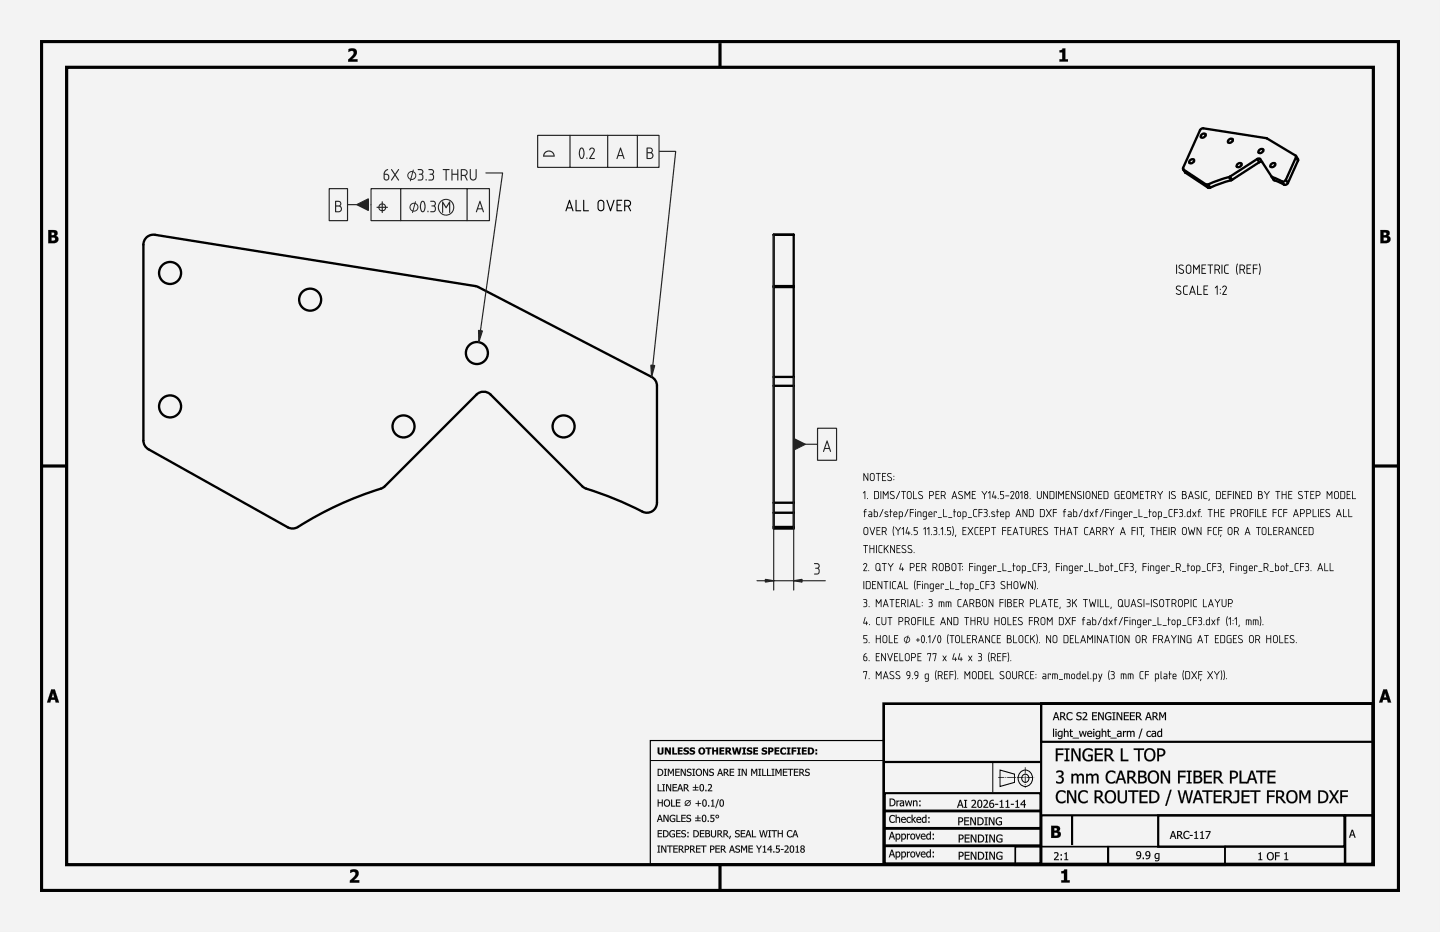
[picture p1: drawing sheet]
<svg xmlns="http://www.w3.org/2000/svg" width="432mm" height="279mm" viewBox="0 0 432 279" stroke-linecap="round" stroke-linejoin="round" font-family="sans-serif">
<path d="M0 0h431.8v279.4h-431.8z" fill-rule="evenodd" fill="#f1f3f5"/>
<g fill="#000">
<path d="M104.5 14.7a1.48 1.48 0 0 1 1.8-.1 1.48 1.48 0 0 1 .6 1.8l-1.3 1.4h1.6v.7h-2.8v-.6l1.1-1.1a.8 .8 0 0 0 .6-.9 .8 .8 0 0 0-.8-.6l-.8 .3zM317.7 15.1a.69 .69 0 0 0 .9-.6h.8v3.3h.8v.7h-2.5v-.7h.8v-2.1h-.8zM105 260.8a1.48 1.48 0 0 1 1.9-.1 1.48 1.48 0 0 1 .5 1.8l-1.3 1.4h1.6v.7h-2.8v-.6l1.2-1.1a.8 .8 0 0 0 .5-.8 .8 .8 0 0 0-.7-.7l-.9 .3zM318.2 261.2a.69 .69 0 0 0 .9-.6h.9v3.3h.8v.7h-2.6v-.7h.8v-2.1h-.8z"/>
<path d="M0 0h431.8v279.4h-431.8zM0 0v279.4h431.8v-279.4z"/>
<path d="M104.5 14.7l.5-.1a1.44 1.44 0 0 1 2 .5 1.44 1.44 0 0 1-.6 2l-.8 .7 1.6-.1v.8h-2.8v-.7l1.1-1 .6-1-.5-.5-1.1 .3zM104.5 14.7v.9l.7-.3a.74 .74 0 0 1 .9 .4 .74 .74 0 0 1-.4 .9l-1.3 1.3v.6h2.8v-.7h-1.7l1.4-1.4 .1-.7-.3-.9-1-.3z"/>
<path d="M317.7 15h.6l.3-.5h.9l-.1 3.3 .9-.1v.8h-2.6v-.8h.8v-2h-.8zM317.7 15.1v.6h.8v2.1h-.8v.7h2.5v-.7h-.8v-3.3h-.8l-.2 .5z"/>
<path d="M14.5 69h1.3a1 1 0 0 1 1.4 .4 1 1 0 0 1-.5 1.3 1.14 1.14 0 0 1 .7 1.5 1.14 1.14 0 0 1-1.4 .7h-1.5zM15.4 69.7l.1 .8a.51 .51 0 0 0 .8-.5 .51 .51 0 0 0-.9-.3zM15.4 71.2v1h.3a.58 .58 0 0 0 .8-.6 .58 .58 0 0 0-.9-.4z"/>
<path d="M14.5 68.9l2 .1 .7 .4a.97 .97 0 0 1-.4 1.3l.5 .3a1.16 1.16 0 0 1-.2 1.6l-.6 .3h-2zM14.5 69v3.9l2.1-.1a1.08 1.08 0 0 0 .9-1 1.08 1.08 0 0 0-.8-1.1l.5-.6-.2-.8-.5-.3zM15.4 69.7v.8l.9-.2-.2-.6zM15.4 69.7h.7l.2 .3a.61 .61 0 0 1-.9 .5zM15.4 71.2v1l1.1-.3v-.5zM15.4 71.2h.9a.48 .48 0 0 1 .3 .5 .48 .48 0 0 1-.3 .4l-.9 .1z"/>
<path d="M413.9 69h1.4a1 1 0 0 1 1.3 .4 1 1 0 0 1-.4 1.3 1.14 1.14 0 0 1 .7 1.5 1.14 1.14 0 0 1-1.4 .7h-1.6zM414.9 69.7l.1 .8a.51 .51 0 0 0 .7-.5 .51 .51 0 0 0-.8-.3zM414.9 71.2v1h.3a.58 .58 0 0 0 .8-.6 .58 .58 0 0 0-.9-.4z"/>
<path d="M413.9 68.9l2 .1 .7 .4a.97 .97 0 0 1-.4 1.3 1.03 1.03 0 0 1 .8 .8 1.03 1.03 0 0 1-.4 1.1l-.7 .3h-2zM413.9 69v3.9l2.2-.1 .6-.4a1.17 1.17 0 0 0 .1-1.3l-.6-.3 .4-.4 .1-.5-.4-.7zM414.9 69.7v.8l.8-.2-.1-.6zM414.9 69.7a.56 .56 0 0 1 .7 0 .56 .56 0 0 1 0 .8 .56 .56 0 0 1-.7 0zM414.9 71.2v1l1-.3v-.5zM414.9 71.2h.8a.48 .48 0 0 1 .3 .5 .48 .48 0 0 1-.3 .4l-.8 .1z"/>
<path d="M15.4 206.6h1l1.3 4h-1l-.2-.8h-1.2l-.2 .8h-1zM15.4 206.7l-1.3 3.9h1l.2-.8h1.2l.2 .8h1l-1.3-3.9zM15.9 207.8l-.4 1.3h.8zM15.9 207.7l.4 1.4h-.8z"/>
<path d="M15.4 206.7h1l1.3 3.9h-1l-.2-.8h-1.2l-.2 .8h-1zM15.9 207.8l-.4 1.3h.8z"/>
<path d="M316.5 213.5h.4l.8 2.4h-.4l-.2-.7h-.9l-.2 .7h-.3zM316.5 213.5l-.8 2.4h.3l.2-.7h.9l.2 .7h.4l-.8-2.4zM316.7 213.9l-.4 1.1h.7zM316.7 213.8l.4 1.2h-.8zM317.9 213.5l1.2 .1a.69 .69 0 0 1 .3 .7 .69 .69 0 0 1-.5 .6l.9 1h-.5l-.7-1h-.4v1h-.3zM317.9 213.5v2.4h.3v-1h.4l.7 1h.4l-.8-1 .3-.3 .1-.7-.5-.3zM318.2 213.8v.9l.7-.1 .1-.6zM318.2 213.8l.8 .1-.1 .7-.7 .1zM320.1 213.8l.6-.3 .9 .2v.4l-.9-.3-.5 .5a.88 .88 0 0 0 0 1 .88 .88 0 0 0 .9 .3l.5-.3v.4l-.8 .2-.6-.1-.3-.4-.1-.9zM320.1 213.8l-.3 .7a1.26 1.26 0 0 0 .6 1.4l1.2-.2v-.3l-.6 .3-.6-.2-.3-.6 .1-.8 .6-.4 .8 .4v-.4l-.8-.2zM323 213.7l1.1-.1 .1 .4a.52 .52 0 0 0-.7-.3 .52 .52 0 0 0-.2 .7l.3 .2a.76 .76 0 0 1 .7 1 .76 .76 0 0 1-1.2 .3l-.4-.1v-.5l.8 .3h.4l.1-.3-.1-.3-.9-.3a.65 .65 0 0 1 0-1zM323 213.7l-.2 .7 .9 .5a.38 .38 0 0 1 .4 .4 .38 .38 0 0 1-.4 .3l-1-.2v.3l.4 .2 1-.2 .1-.9-.9-.3-.2-.4 .5-.4 .7 .3v-.4l-.7-.1zM324.6 213.6l.3-.1a.72 .72 0 0 1 .9 .2 .72 .72 0 0 1 0 .9l-.9 1h1.2v.3h-1.5v-.4l.9-1 .1-.4-.2-.3-.8 .2zM324.7 213.6v.3a.62 .62 0 0 1 .9 .1v.5l-1 1.1v.3h1.5v-.3h-1.2l.9-1 .1-.8-.4-.3zM327.5 213.5h1.5v.3h-1.2v.7l1.1-.1v.3h-1.1v.9h1.2v.3h-1.5zM327.5 213.5v2.4h1.4v-.3h-1.1v-.9h1.1v-.2h-1.1v-.7h1.1v-.3zM329.3 213.5h.4l1 1.9v-1.9h.3v2.4h-.4l-1-2v2h-.3zM329.3 213.5v2.4h.3v-2.1l1 2.1h.4v-2.4h-.3v1.9l-1-1.9zM331.6 213.8l1.1-.3 .5 .2v.4l-.1-.1a.94 .94 0 0 0-1.4 .2 .94 .94 0 0 0 .4 1.4h.8v-.6h-.5v-.3h.8v1l-.8 .2-.6-.1-.5-.9zM331.6 213.8l-.3 .9 .3 .9 .8 .3 .8-.2v-1h-.8v.3h.5v.6l-.5 .1-.5-.3-.3-.7 .4-.8 .6-.2 .6 .4v-.4l-.9-.2zM333.5 213.5h1v.3h-.3v1.8h.3v.3h-1v-.3h.3v-1.8h-.3zM333.5 213.5v.3h.4v1.9l-.4-.1v.3h1v-.3l-.4 .1v-1.9h.4v-.3zM334.8 213.5h.5l.9 1.9v-1.9h.3v2.4h-.3l-1.1-2v2h-.3zM334.8 213.5v2.4h.3v-2.1l1.1 2.1h.3v-2.4h-.3v1.9l-.9-1.9zM337 213.5h1.5v.3h-1.2v.7l1.1-.1v.3h-1.1v.9h1.2v.3h-1.5zM337 213.5v2.4h1.5v-.3h-1.2v-.9h1.1v-.2h-1.1v-.7h1.2v-.3zM338.8 213.5h1.5v.3h-1.2v.7l1.1-.1v.3h-1.1v.9h1.2v.3h-1.5zM338.8 213.5v2.4h1.5v-.3h-1.2v-.9h1.1v-.2h-1.1v-.7h1.2v-.3zM340.6 213.5h1l.5 .3a.71 .71 0 0 1-.5 1.1l.9 1h-.4l-.8-1h-.3v1h-.4zM340.6 213.5v2.4h.4l-.1-1h.4l.8 1h.4l-.9-1 .4-.3a.67 .67 0 0 0 0-.8 .67 .67 0 0 0-.8-.3zM341 213.8v.9l.6-.1 .2-.6zM340.9 213.8l.8 .1v.7l-.8 .1zM344.2 213.5h.4l.8 2.4h-.4l-.2-.7h-.9l-.2 .7h-.3zM344.2 213.5l-.8 2.4h.3l.2-.7h.9l.2 .7h.4l-.8-2.4zM344.4 213.9l-.4 1.1h.7zM344.4 213.8l.4 1.2h-.8zM345.6 213.5h1l.4 .3a.71 .71 0 0 1-.4 1.1l.9 1h-.5l-.7-1h-.4v1h-.3zM345.6 213.5v2.4h.3v-1h.4l.7 1h.4l-.8-1 .3-.3a.67 .67 0 0 0 .1-.8 .67 .67 0 0 0-.8-.3zM345.9 213.8v.9l.7-.1 .1-.6zM345.9 213.8l.8 .1-.1 .7-.7 .1zM347.6 213.5h.5l.5 1.3 .6-1.3h.5v2.4h-.4v-2l-.6 1.4h-.2l-.6-1.4v2h-.3zM347.6 213.5v2.4h.3v-2l.6 1.3h.2l.6-1.4v2.1h.3v-2.4h-.4l-.6 1.4-.6-1.4z"/>
<path d="M316.5 213.5h.4l.8 2.4h-.4l-.2-.7h-.9l-.2 .7h-.3zM316.7 213.8l-.4 1.2h.7zM317.9 213.5h.6a.69 .69 0 0 1 .9 .5 .69 .69 0 0 1-.5 .9l.8 1h-.4l-.7-1h-.4v1h-.3zM318.2 213.8v.9h.3a.45 .45 0 0 0 .6-.4 .45 .45 0 0 0-.6-.5zM320.1 213.8l1-.3 .5 .2v.4a.87 .87 0 0 0-1.3 0 .87 .87 0 0 0 0 1.2 .87 .87 0 0 0 1.3 .1v.3a1.22 1.22 0 0 1-1.7-.2 1.22 1.22 0 0 1 .2-1.7zM323 213.7l.9-.2 .4 .1-.1 .4a.53 .53 0 0 0-.7-.3 .53 .53 0 0 0-.2 .7l.1 .1a.78 .78 0 0 1 .9 .9 .78 .78 0 0 1-1.2 .5l-.4-.2v-.3a.64 .64 0 0 0 .8 .3 .64 .64 0 0 0 .5-.7 .99 .99 0 0 1-1.1-1.2zM324.7 213.6a.85 .85 0 0 1 1.2 .3 .85 .85 0 0 1-.5 1.2l-.5 .5h1.2v.3h-1.5v-.3l.7-.8a.57 .57 0 0 0 .3-.9 .57 .57 0 0 0-.9 .1zM327.5 213.5h1.4v.3h-1.1v.7h1.1v.2h-1.1v.9h1.1v.3h-1.4zM329.3 213.5h.4l1 1.9v-1.9h.3v2.4h-.4l-1-2v2h-.3zM331.6 213.8l1.1-.3 .5 .2v.4a.95 .95 0 0 0-1.6 .4 .95 .95 0 0 0 1.3 1.1v-.6h-.5v-.3h.8v1a1.25 1.25 0 0 1-1.7-.2 1.25 1.25 0 0 1 .1-1.7zM333.5 213.5h1v.3h-.3v1.8h.3v.3h-1v-.3h.3v-1.8h-.3zM334.8 213.5h.5l.9 1.9v-1.9h.3v2.4h-.3l-1.1-2v2h-.3zM337 213.5h1.5v.3h-1.2v.7h1.1v.2h-1.1v.9h1.2v.3h-1.5zM338.8 213.5h1.5v.3h-1.2v.7h1.1v.2h-1.1v.9h1.2v.3h-1.5zM340.6 213.5h.6a.69 .69 0 0 1 .9 .5 .69 .69 0 0 1-.5 .9l.9 1h-.4l-.8-1h-.3v1h-.4zM341 213.8v.9h.2a.45 .45 0 0 0 .6-.4 .45 .45 0 0 0-.5-.5zM344.2 213.5h.4l.8 2.4h-.4l-.2-.7h-.9l-.2 .7h-.3zM344.4 213.8l-.4 1.2h.7zM345.6 213.5h.6a.69 .69 0 0 1 .9 .5 .69 .69 0 0 1-.5 .9l.8 1h-.4l-.7-1h-.4v1h-.3zM345.9 213.8v.9h.3a.45 .45 0 0 0 .6-.4 .45 .45 0 0 0-.6-.5zM347.6 213.5h.4l.6 1.3 .6-1.3h.4v2.4h-.3v-2l-.6 1.3h-.2l-.6-1.3v2h-.3z"/>
<path d="M414.8 206.6h1.1l1.3 4h-1l-.3-.8h-1.2l-.2 .8h-1zM414.8 206.7l-1.3 3.9h1l.2-.8h1.3l.2 .8h1l-1.3-3.9zM415.3 207.8l-.3 1.3h.7zM415.3 207.7l.5 1.4h-.9z"/>
<path d="M414.8 206.7h1.1l1.3 3.9h-1l-.3-.8h-1.2l-.2 .8h-1zM415.3 207.8l-.3 1.3h.7z"/>
<path d="M197.2 224.1h.5v1.3a.36 .36 0 0 0 .4 .4 .36 .36 0 0 0 .3-.4v-1.3h.6v1.3a.89 .89 0 0 1-.9 .8 .89 .89 0 0 1-.9-.8zM199.4 224.1h.6l.7 1.2v-1.2h.5v2.1h-.5l-.9-1.5v1.5h-.4zM201.6 224.1h.5v1.7h.9v.4h-1.4zM203.2 224.1h1.5v.4h-.9v.4h.8v.4h-.8v.5h.9v.4h-1.5zM205.1 224.4a1.33 1.33 0 0 1 1.4-.2v.5l-.8-.3-.2 .2 .1 .2a.77 .77 0 0 1 1 .8 .77 .77 0 0 1-1.1 .6l-.6-.1v-.5l1 .2 .2-.2-.3-.2a.7 .7 0 0 1-.7-1zM206.9 224.4a1.33 1.33 0 0 1 1.5-.2v.5l-.8-.3-.3 .2 .2 .2a.77 .77 0 0 1 .9 .8 .77 .77 0 0 1-1.1 .6l-.5-.1v-.5l1 .2 .1-.2-.3-.2a.7 .7 0 0 1-.7-1zM209.3 225.1a1.1 1.1 0 0 1 2.2 0 1.1 1.1 0 0 1-2.2 0zM210.2 224.5a.65 .65 0 0 0-.3 .9 .65 .65 0 0 0 .9 .3v-1l-.3-.2zM211.6 224.1h1.7v.4h-.6v1.7h-.5v-1.7h-.6zM213.5 224.1h.6v.8h.7v-.8h.5v2.1h-.5v-.9h-.7v.9h-.6zM215.7 224.1h1.5v.4h-.9v.4h.8v.4h-.8v.5h.9v.4h-1.5zM217.5 224.1h.9a.64 .64 0 0 1 .8 .4 .64 .64 0 0 1-.4 .8l.7 .9h-.6l-.6-.8h-.2v.8h-.6zM218.1 224.5v.5a.36 .36 0 0 0 .5 0 .36 .36 0 0 0 0-.5 .36 .36 0 0 0-.5 0zM219.5 224.1h.5l.3 1.4 .4-1.4h.5l.3 1.4 .3-1.4h.6l-.5 2.1h-.6l-.4-1.3-.3 1.3h-.6zM222.6 224.1h1.1v.4h-.3v1.3h.3v.4h-1.1v-.4h.3v-1.3h-.3zM224.1 224.4a1.33 1.33 0 0 1 1.4-.2v.5l-.8-.3-.2 .2 .1 .2a.77 .77 0 0 1 1 .8 .77 .77 0 0 1-1.1 .6l-.6-.1v-.5l1 .2 .2-.2-.4-.2a.7 .7 0 0 1-.6-1zM225.9 224.1h1.4v.4h-.9v.4h.8v.4h-.8v.5h.9v.4h-1.4zM228.5 224.4a1.33 1.33 0 0 1 1.5-.2v.5l-.8-.3-.2 .2 .1 .2a.77 .77 0 0 1 1 .8 .77 .77 0 0 1-1.2 .6l-.5-.1v-.5l1 .2 .1-.2-.3-.2a.7 .7 0 0 1-.7-1zM230.3 224.1h.9a.75 .75 0 0 1 .7 .9 .75 .75 0 0 1-1 .5v.7h-.6zM230.9 224.5v.6a.37 .37 0 0 0 .5-.3 .37 .37 0 0 0-.5-.3zM232.2 224.1h1.5v.4h-.9v.4h.8v.4h-.8v.5h.9v.4h-1.5zM234.2 224.3l.5-.2h.7l.3 .1v.5a.67 .67 0 0 0-1 0 .67 .67 0 0 0 0 .9 .67 .67 0 0 0 1 0v.5a1.14 1.14 0 0 1-1.5-.3 1.14 1.14 0 0 1 0-1.5zM235.9 224.1h1.1v.4h-.3v1.3h.3v.4h-1.1v-.4h.3v-1.3h-.3zM237.4 224.1h1.4v.4h-.9v.4h.8v.4h-.8v.9h-.5zM239 224.1h1.1v.4h-.3v1.3h.3v.4h-1.1v-.4h.3v-1.3h-.3zM240.5 224.1h1.4v.4h-.9v.4h.8v.4h-.8v.5h.9v.4h-1.4zM242.3 224.1h.6a1.07 1.07 0 0 1 1.2 1 1.07 1.07 0 0 1-1.2 1.1h-.6zM242.8 224.5v1.3a.67 .67 0 0 0 .8-.7 .67 .67 0 0 0-.8-.6zM244.5 224.6h.5v.6h-.5zM244.5 225.6h.5v.6h-.5z"/>
<path d="M197.2 224.1h.5l.1 1.5 .3 .2 .3-.2v-1.5h.6v1.3a.93 .93 0 0 1-.6 .8 .93 .93 0 0 1-1-.2l-.2-.3zM197.2 224.1v1.3a.93 .93 0 0 0 1.5 .6l.3-1.9h-.6v1.3a.38 .38 0 0 1-.3 .5 .38 .38 0 0 1-.4-.5v-1.3zM199.3 224.1h.7l.7 1.2v-1.2h.5v2.1h-.5l-.9-1.5 .1 1.5h-.6zM199.4 224.1v2.1h.4l.1-1.5 .8 1.5h.5v-2.1h-.5v1.3l-.7-1.3zM201.6 224.1h.5v1.7h.9v.4h-1.4zM201.6 224.1v2.1h1.4v-.4h-.9v-1.7zM203.2 224.1h1.5v.4h-.9v.4l.8-.1v.5h-.8v.5h.9v.4h-1.5zM203.2 224.1v2.1h1.5v-.4h-.9v-.5h.8v-.4h-.8v-.4h.9v-.4zM205 224.4l.6-.3 .9 .1v.5l-.5-.2-.5 .1v.2l.5 .1a.74 .74 0 0 1 .6 1 .74 .74 0 0 1-1.1 .3l-.6-.1v-.5l.9 .2 .2-.2-1-.5zM205.1 224.4v.7l1 .5-.4 .3-.8-.3v.5l.8 .1 .7-.2 .2-.3-.1-.5-1-.5 .3-.3 .7 .3v-.5l-.9-.1zM206.9 224.4l.5-.3 1 .1v.5l-.6-.2-.4 .1v.2l.4 .1a.74 .74 0 0 1 .6 1 .74 .74 0 0 1-1.1 .3l-.6-.1v-.5l.9 .2 .3-.2-1-.5zM206.9 224.4v.7l1 .5-.4 .3-.7-.3v.5l.7 .1 .7-.2 .2-.3-.1-.5-1-.5 .4-.3 .7 .3v-.5l-1-.1zM209.3 225.1a1.1 1.1 0 0 1 2.2 0 1.1 1.1 0 0 1-2.2 0zM209.3 225.1a1.07 1.07 0 0 0 2.1 0 1.07 1.07 0 0 0-2.1 0zM210.1 224.6v1l.5 .2 .3-.3v-.7l-.4-.3zM210.2 224.5h.4a.67 .67 0 0 1 .4 .8 .67 .67 0 0 1-.9 .4l-.1-.7zM211.5 224.1h1.8v.4h-.6v1.7h-.5v-1.7h-.7zM211.6 224.1v.4h.6v1.7h.5v-1.7h.6v-.4zM213.5 224.1h.6v.8h.7v-.8h.5v2.1h-.5v-.9h-.7v.9h-.6zM213.5 224.1v2.1h.6v-.9h.7v.9h.5v-2.1h-.5v.8h-.7v-.8zM215.7 224.1h1.5v.4h-.9v.4l.8-.1v.5h-.8v.5h.9v.4h-1.5zM215.7 224.1v2.1h1.5v-.4h-.9v-.5h.8v-.4h-.8v-.4h.9v-.4zM217.5 224.1h1.2a.61 .61 0 0 1 .5 .6 .61 .61 0 0 1-.4 .6l.7 .9h-.7l-.5-.8h-.2v.8h-.6zM217.5 224.1v2.1h.6v-.8l.8 .8h.6l-.7-.9 .3-.2v-.7l-.4-.3zM218.1 224.5v.5l.5-.1-.1-.4zM218.1 224.5h.5v.4l-.5 .2zM219.5 224.1h.5l.3 1.4 .4-1.4h.5l.3 1.4 .3-1.4h.6l-.5 2.1h-.6l-.4-1.3-.3 1.3h-.6zM219.5 224.1l.5 2.1h.6l.3-1.3 .4 1.3h.6l.5-2.1h-.6l-.3 1.4-.3-1.4h-.5l-.4 1.4-.3-1.4zM222.6 224.1h1.1v.4h-.3v1.3h.3v.4h-1.1v-.4h.3v-1.3h-.3zM222.6 224.1v.4l.3-.1v1.4h-.3v.4h1.1v-.4h-.3v-1.4l.3 .1v-.4zM224 224.4l.6-.3 .9 .1v.5l-.5-.2-.5 .1v.2l.5 .1a.74 .74 0 0 1 .6 1 .74 .74 0 0 1-1.1 .3l-.6-.1v-.5l.6 .2 .5-.1-.3-.3a.72 .72 0 0 1-.7-1zM224.1 224.4l-.1 .7 1.1 .5-.4 .3-.8-.3v.5l.8 .1 .7-.2 .2-.3-.1-.5-1-.5 .3-.3 .7 .3v-.5l-.9-.1zM225.9 224.1h1.4v.4h-.9v.4l.8-.1v.5h-.8v.5h.9v.4h-1.4zM225.9 224.1v2.1h1.4v-.4h-.9v-.5h.8v-.4h-.8v-.4h.9v-.4zM228.5 224.4l.5-.3 1 .1v.5l-.5-.2-.5 .1v.2l.4 .1a.74 .74 0 0 1 .6 1 .74 .74 0 0 1-1.1 .3l-.5-.1v-.5l.6 .2 .5-.1-.3-.3a.72 .72 0 0 1-.7-1zM228.5 224.4v.7l1 .5-.3 .3-.8-.3v.5l.8 .1 .6-.2 .3-.5-.1-.3-1.1-.5 .4-.3 .7 .3v-.5l-1-.1zM230.3 224.1h1.2l.5 .5-.3 .7-.8 .2v.7h-.6zM230.3 224.1v2.1h.6v-.7l.8-.1 .2-.4v-.6l-.4-.3zM230.9 224.5v.6h.3l.2-.5zM230.9 224.5l.5 .1-.1 .4-.4 .1zM232.2 224.1h1.5v.4h-.9v.4l.8-.1v.5h-.8v.5h.9v.4h-1.5zM232.2 224.1v2.1h1.5v-.4h-.9v-.5h.8v-.4h-.8v-.4h.9v-.4zM234.2 224.3l.5-.2h.7l.3 .1v.5a.69 .69 0 0 0-1.1-.1 .69 .69 0 0 0 .1 1.1l.5 .1 .5-.3v.6l-.7 .2-.8-.3-.3-.9zM234.2 224.4a1.09 1.09 0 0 0-.2 1.2 1.09 1.09 0 0 0 1.2 .6l.5-.1v-.5l-.5 .3-.5-.1-.2-.8 .4-.6 .8 .3v-.5l-.7-.1zM235.9 224.1h1.2v.4h-.4v1.3h.4v.4h-1.2v-.4h.3v-1.3h-.3zM235.9 224.1v.4l.3-.1v1.4h-.3v.4h1.1v-.4h-.3v-1.4l.3 .1v-.4zM237.4 224.1h1.4v.4h-.9v.4h.8v.4h-.8v.9h-.5zM237.4 224.1v2.1h.5v-.9h.8v-.4h-.8v-.4h.9v-.4zM239 224.1h1.1v.4h-.3v1.3h.3v.4h-1.1v-.4h.3v-1.3h-.3zM239 224.1v.4l.3-.1v1.4h-.3v.4h1.1v-.4h-.3v-1.4l.3 .1v-.4zM240.4 224.1h1.5v.4h-.9v.4l.8-.1v.5h-.8v.5h.9v.4h-1.5zM240.5 224.1v2.1h1.4v-.4h-.9v-.5h.8v-.4h-.8v-.4h.9v-.4zM242.2 224.1l1.5 .1a1.11 1.11 0 0 1 0 1.8l-1.5 .2zM242.3 224.1v2.1h1l.5-.3 .3-.6-.2-.8-.6-.4zM242.8 224.5v1.3l.5-.1 .3-.4-.1-.5zM242.8 224.5h.3a.68 .68 0 0 1 .5 .8 .68 .68 0 0 1-.8 .5zM244.5 224.6h.5v.6h-.5zM244.5 224.6v.6h.5v-.6zM244.5 225.6h.5v.6h-.5zM244.5 225.6v.6h.5v-.6z"/>
<path d="M197.2 235.1h.3v1.9h.9v.2h-1.2zM198.6 235.1h.8v.2h-.3v1.7h.3v.2h-.8v-.2h.3v-1.7h-.3zM199.7 235.1h.4l.9 1.7v-1.7h.2v2.1h-.3l-.9-1.8v1.8h-.3zM201.7 235.1h1.3v.2h-1v.6h.9v.3h-.9v.8h1v.2h-1.3zM203.8 235.1h.3l.7 2.1h-.3l-.1-.6h-.9l-.1 .6h-.3zM204 235.4l-.4 1h.7zM205 235.1h.6a.62 .62 0 0 1 .8 .4 .62 .62 0 0 1-.5 .8l.8 .9h-.4l-.7-.8h-.3v.8h-.3zM205.3 235.3v.8h.3a.41 .41 0 0 0 .5-.4 .41 .41 0 0 0-.5-.4zM208.5 235.2h.2v.7h.7v.3h-.7v.6h.7v.2h-1.6v-.2h.7v-.6h-.7v-.3h.7zM210.1 235.2a.75 .75 0 0 1 .8 .1 .75 .75 0 0 1 .2 .8 .76 .76 0 0 1-.7 1.1 .76 .76 0 0 1-.6-1.1zM210.2 235.3l-.2 .8a.52 .52 0 0 0 .1 .8 .52 .52 0 0 0 .7 0 .52 .52 0 0 0 0-.8v-.2a.45 .45 0 0 0-.1-.5 .45 .45 0 0 0-.5-.1zM211.5 236.8h.3v.4h-.3zM212.3 235.2a.78 .78 0 0 1 1.2 .3 .78 .78 0 0 1-.6 1.1l-.4 .4h1.1v.2h-1.3v-.3l.6-.7a.51 .51 0 0 0 .2-.8 .51 .51 0 0 0-.8 .1z"/>
<path d="M197.2 235.1h.3v1.9l1-.1v.3h-1.3zM197.2 235.1v2.1h1.2v-.2h-.9v-1.9zM198.6 235.1h.8v.2h-.3v1.7h.3v.2h-.8v-.2h.3v-1.7h-.3zM198.6 235.1v.2h.3v1.7h-.3v.2h.8v-.2h-.3v-1.7h.3v-.2zM199.7 235.1h.4l.9 1.7v-1.7h.3v2.1h-.4l-.9-1.8v1.8h-.3zM199.7 235.1v2.1h.3v-1.8l.9 1.8h.3v-2.1h-.2v1.7l-.9-1.7zM201.7 235.1h1.3v.3h-1v.5h.9v.3h-.9v.8l1-.1v.3h-1.3zM201.7 235.1v2.1h1.3v-.2h-1.1v-.8h1v-.3h-1v-.6h1.1v-.2zM203.8 235.1h.3l.8 2.1h-.4l-.1-.6h-.9l-.1 .6h-.3zM203.8 235.1l-.7 2.1h.3l.1-.6h.9l.1 .6h.3l-.7-2.1zM203.9 235.4l-.3 1h.7zM204 235.3l.3 1.1h-.7zM205 235.1l1.2 .2 .1 .6-.4 .4 .8 .9h-.4l-.7-.8h-.3v.8h-.3zM205 235.1v2.1h.3v-.9h.4l.6 .9h.4l-.8-.9 .3-.3a.6 .6 0 0 0 0-.7 .6 .6 0 0 0-.6-.2zM205.3 235.3v.8l.6-.1 .1-.5zM205.3 235.3l.7 .1v.6l-.7 .1zM208.4 235.2h.3v.7h.7v.3h-.7v.6l.7-.1v.3h-1.7v-.3l.8 .1v-.6h-.8v-.3h.8zM208.5 235.2v.7h-.7v.3l.7-.1v.7h-.7v.2h1.6v-.2h-.7v-.7l.7 .1v-.3h-.7v-.7zM210 235.2l.7-.1 .3 .2a1.13 1.13 0 0 1 .2 1.2 1.13 1.13 0 0 1-1 .7l-.4-.7zM210.1 235.2a1.31 1.31 0 0 0 .3 2l.5-.2a1.11 1.11 0 0 0 .3-1.2 1.11 1.11 0 0 0-1-.7zM210.3 235.3l-.2 .8 .1 .9 .5-.1 .1-1a.44 .44 0 0 0-.1-.4 .44 .44 0 0 0-.4-.2zM210.2 235.3l.6 .2v1.3a.33 .33 0 0 1-.4 .2 .33 .33 0 0 1-.3-.2zM211.5 236.8h.4v.4h-.4zM211.5 236.8v.4h.3v-.4zM212.3 235.2l.7-.1 .4 .2v.8l-.9 .9 1.1-.1v.3h-1.4v-.3l1-1.3-.2-.3-.7 .2zM212.3 235.2v.3l.4-.2a.49 .49 0 0 1 .6 .3 .49 .49 0 0 1-.4 .6l-.6 .7v.3h1.3v-.2h-1.1l.7-.8 .3-.6a.7 .7 0 0 0-1.2-.4z"/>
<path d="M197.2 230.5h.5a1.06 1.06 0 0 1 1.2 1 1.06 1.06 0 0 1-1.2 1.1h-.5zM197.5 230.7v1.7a.85 .85 0 0 0 1.1-.9 .85 .85 0 0 0-1.1-.8zM199.1 230.5h.8v.2h-.2v1.7h.2v.2h-.8v-.2h.3v-1.7h-.3zM200.3 230.5h.3l.6 1.2 .5-1.2h.4v2.1h-.3v-1.8l-.6 1.2-.7-1.2v1.8h-.2zM202.5 230.5h1.3v.2h-1v.6h.9v.3h-.9v.8h1v.2h-1.3zM204.1 230.5h.4l.9 1.7v-1.7h.2v2.1h-.3l-.9-1.8v1.8h-.3zM206.2 230.6l.8-.1 .3 .1v.3a.48 .48 0 0 0-.7-.3 .48 .48 0 0 0-.2 .7l.1 .1a.7 .7 0 0 1 .9 .8 .7 .7 0 0 1-1.1 .4l-.3-.1v-.4a.53 .53 0 0 0 .6 .4 .53 .53 0 0 0 .4-.7 .74 .74 0 0 1-.8-.3 .74 .74 0 0 1 0-.9zM207.6 230.5h.8v.2h-.3v1.7h.3v.2h-.8v-.2h.3v-1.7h-.3zM208.9 230.7a1 1 0 0 1 1.4 .2 1 1 0 0 1-.1 1.4 1 1 0 0 1-1.4-.1l-.2-.8zM209.2 230.8a.77 .77 0 0 0-.2 1.2 .77 .77 0 0 0 1.1 0 .78 .78 0 0 0 .1-1 .78 .78 0 0 0-1-.2zM210.8 230.5h.4l.9 1.7v-1.7h.2v2.1h-.3l-.9-1.8v1.8h-.3zM212.9 230.6l.8-.1 .3 .1v.3a.48 .48 0 0 0-.7-.3 .48 .48 0 0 0-.2 .7l.1 .1a.7 .7 0 0 1 .9 .8 .7 .7 0 0 1-1.1 .4l-.3-.1v-.4a.53 .53 0 0 0 .6 .4 .53 .53 0 0 0 .4-.7 .74 .74 0 0 1-.8-.3 .74 .74 0 0 1 0-.9zM215.8 230.5h.3l.7 2.1h-.3l-.2-.6h-.8l-.2 .6h-.2zM215.9 230.8l-.3 1h.7zM217 230.5h.6a.62 .62 0 0 1 .7 .4 .62 .62 0 0 1-.4 .8l.8 .9h-.4l-.7-.8h-.3v.8h-.3zM217.3 230.7v.8h.2a.41 .41 0 0 0 .5-.4 .41 .41 0 0 0-.4-.4zM218.8 230.5h1.3v.2h-1v.6h1v.3h-1v.8h1v.2h-1.3zM221.3 230.5h.8v.2h-.3v1.7h.3v.2h-.8v-.2h.2v-1.7h-.2zM222.4 230.5h.4l.9 1.7v-1.7h.2v2.1h-.3l-.9-1.8v1.8h-.3zM225.3 230.5h.3l.6 1.2 .5-1.2h.4v2.1h-.3v-1.8l-.6 1.2-.7-1.2v1.8h-.2zM227.4 230.5h.8v.2h-.2v1.7h.2v.2h-.8v-.2h.3v-1.7h-.3zM228.6 230.5h.2v1.9h1v.2h-1.2zM230 230.5h.3v1.9h.9v.2h-1.2zM231.4 230.5h.8v.2h-.3v1.7h.3v.2h-.8v-.2h.2v-1.7h-.2zM232.5 230.5h.4l.5 1.2 .6-1.2h.3v2.1h-.2v-1.8l-.6 1.2-.7-1.2v1.8h-.3zM234.8 230.5h1.3v.2h-1.1v.6h1v.3h-1v.8h1.1v.2h-1.3zM236.2 230.5h1.7v.2h-.7v1.9h-.3v-1.9h-.7zM238.1 230.5h1.3v.2h-1v.6h.9v.3h-.9v.8h1v.2h-1.3zM239.7 230.5h.5a.62 .62 0 0 1 .8 .4 .62 .62 0 0 1-.4 .8l.7 .9h-.3l-.7-.8h-.3v.8h-.3zM240 230.7v.8h.2a.41 .41 0 0 0 .5-.4 .41 .41 0 0 0-.4-.4zM241.6 230.6l.9-.1 .2 .1v.3a.48 .48 0 0 0-.6-.3 .48 .48 0 0 0-.2 .7l.1 .1a.7 .7 0 0 1 .8 .8 .7 .7 0 0 1-1.1 .4l-.3-.1v-.4a.53 .53 0 0 0 .7 .4 .53 .53 0 0 0 .3-.7 .74 .74 0 0 1-.8-.3 .74 .74 0 0 1 0-.9z"/>
<path d="M197.2 230.5h.5a1.08 1.08 0 0 1 1.2 1 1.08 1.08 0 0 1-1.2 1.1h-.5zM197.2 230.5v2.1l1.2-.2 .4-.5v-.9l-.6-.5zM197.5 230.7v1.7l.7-.1 .3-.4a.82 .82 0 0 0-.5-1.1zM197.5 230.7l.7 .1 .3 .3 .1 .7-.4 .5-.7 .1zM199.1 230.5h.8v.2h-.2v1.7h.2v.2h-.8v-.2h.3v-1.7h-.3zM199.1 230.5v.2h.3v1.7h-.3v.2h.8v-.2h-.3v-1.7h.3v-.2zM200.2 230.5h.5l.5 1.2 .5-1.2h.4v2.1h-.3v-1.8l-.6 1.2h-.1l-.6-1.2v1.8h-.3zM200.3 230.5v2.1h.2v-1.8l.7 1.2 .6-1.2v1.8h.3v-2.1h-.4l-.5 1.2-.6-1.2zM202.5 230.5h1.3v.3h-1v.5h1v.3h-1v.8l1-.1v.3h-1.3zM202.5 230.5v2.1h1.3v-.2h-1v-.8h.9v-.3h-.9v-.6h1v-.2zM204.1 230.5h.4l.9 1.7-.1-1.7h.3v2.1h-.3l-.9-1.8v1.8h-.3zM204.1 230.5v2.1h.3v-1.8l.9 1.8h.3v-2.1h-.2l-.1 1.7-.8-1.7zM206.2 230.6l1-.1 .1 .4a.46 .46 0 0 0-.7-.3 .46 .46 0 0 0-.1 .8h.3a.68 .68 0 0 1 .5 1 .68 .68 0 0 1-1 .2l-.4-.1v-.4l.9 .3 .2-.6a.83 .83 0 0 1-.8-.3 .83 .83 0 0 1 0-.9zM206.2 230.6l-.2 .7 .8 .4a.34 .34 0 0 1 .3 .4 .34 .34 0 0 1-.3 .3l-.8-.3v.4l.3 .1 .9-.2 .1-.7-.9-.4-.2-.3 .5-.3 .6 .2v-.3zM207.6 230.5h.8v.2h-.3v1.7h.3v.2h-.8v-.2h.3v-1.7h-.3zM207.6 230.5v.2h.3v1.7h-.3v.2h.8v-.2h-.3v-1.7h.3v-.2zM208.9 230.7l.7-.3 .7 .3 .2 1-.4 .8-.7 .1-.5-.2-.3-.9zM208.9 230.7a1.1 1.1 0 0 0-.2 1.3 1.1 1.1 0 0 0 1.2 .6l.5-.6-.2-1.3a.96 .96 0 0 0-1.3 0zM209.1 230.9l-.1 .9 .4 .6 .6-.2 .1-1a.61 .61 0 0 0-.4-.5 .61 .61 0 0 0-.6 .2zM209.2 230.8l.5-.1 .3 .2a.81 .81 0 0 1 .2 1.1 .81 .81 0 0 1-1.1 .2l-.2-.9zM210.8 230.5h.4l.9 1.7-.1-1.7h.3v2.1h-.3l-.9-1.8v1.8h-.3zM210.8 230.5v2.1h.3v-1.8l.9 1.8h.3v-2.1h-.2l-.1 1.7-.8-1.7zM212.9 230.6l1-.1 .1 .4a.46 .46 0 0 0-.7-.3 .46 .46 0 0 0-.1 .8h.3a.68 .68 0 0 1 .5 1 .68 .68 0 0 1-1 .2l-.4-.1v-.4l.9 .3 .2-.6a.83 .83 0 0 1-.8-.3 .83 .83 0 0 1 0-.9zM212.9 230.6l-.2 .7 .8 .4a.34 .34 0 0 1 .3 .4 .34 .34 0 0 1-.3 .3l-.8-.3v.4l.3 .1 .9-.2 .1-.7-.9-.4-.2-.3 .5-.3 .6 .2v-.3zM215.8 230.5h.3l.7 2.1h-.3l-.2-.6h-.8l-.2 .6h-.3zM215.8 230.5l-.7 2.1h.2l.2-.6h.8l.2 .6h.3l-.7-2.1zM215.9 230.8l-.3 1h.7zM215.9 230.7l.4 1.1h-.7zM217 230.5l1.1 .1a.62 .62 0 0 1 .2 .6 .62 .62 0 0 1-.4 .5l.8 .9h-.4l-.7-.8h-.3v.8h-.3zM217 230.5v2.1h.3v-.9h.3l.7 .9h.3l-.7-.9 .3-.2 .1-.7-.4-.3zM217.3 230.7v.8l.6-.1 .1-.5zM217.3 230.7l.7 .1-.1 .6-.6 .1zM218.8 230.5h1.4v.3h-1.1v.5h1v.3h-1v.8l1.1-.1v.3h-1.4zM218.8 230.5v2.1h1.3v-.2h-1v-.8h1v-.3h-1v-.6h1v-.2zM221.2 230.5h.9v.2h-.3v1.7h.3v.2h-.9v-.2h.3v-1.7h-.3zM221.3 230.5v.2h.2v1.7h-.2v.2h.8v-.2h-.3v-1.7h.3v-.2zM222.4 230.5h.4l.9 1.7-.1-1.7h.3v2.1h-.3l-.9-1.8v1.8h-.3zM222.4 230.5v2.1h.3v-1.8l.9 1.8h.3v-2.1h-.2l-.1 1.7-.8-1.7zM225.2 230.5h.4l.6 1.2 .5-1.2h.4v2.1h-.3v-1.8l-.6 1.2h-.1l-.6-1.2v1.8h-.3zM225.3 230.5v2.1h.2v-1.8l.7 1.2 .6-1.2v1.8h.3v-2.1h-.4l-.5 1.2-.6-1.2zM227.4 230.5h.8v.2h-.2v1.7h.2v.2h-.8v-.2h.3v-1.7h-.3zM227.4 230.5v.2h.3v1.7h-.3v.2h.8v-.2h-.3v-1.7h.3v-.2zM228.5 230.5h.4l-.1 1.9 1-.1v.3h-1.3zM228.6 230.5v2.1h1.2v-.2h-1v-1.9zM230 230.5h.3v1.9l.9-.1v.3h-1.2zM230 230.5v2.1h1.2v-.2h-.9v-1.9zM231.4 230.5h.8v.2h-.3v1.7h.3v.2h-.8v-.2h.2v-1.7h-.2zM231.4 230.5v.2h.3v1.7h-.3v.2h.8v-.2h-.3v-1.7h.3v-.2zM232.5 230.5h.4l.5 1.2 .5-1.2h.5v2.1h-.4v-1.8l-.5 1.2h-.2l-.5-1.2v1.8h-.3zM232.5 230.5v2.1h.3v-1.8l.7 1.2 .5-1.2 .1 1.8h.2v-2.1h-.3l-.6 1.2-.5-1.2zM234.8 230.5h1.3v.3h-1.1v.5h1v.3h-1v.8l1.1-.1v.3h-1.3zM234.8 230.5v2.1h1.3v-.2h-1.1v-.8h1v-.3h-1v-.6h1.1v-.2zM236.2 230.5h1.7v.3l-.7-.1v1.9h-.3v-1.9l-.7 .1zM236.2 230.5v.2h.7v1.9h.3v-1.9h.7v-.2zM238.1 230.5h1.3v.3h-1v.5h.9v.3h-.9v.8l1-.1v.3h-1.3zM238.1 230.5v2.1h1.3v-.2h-1.1v-.8h1v-.3h-1v-.6h1.1v-.2zM239.7 230.5l1.2 .2 .1 .6-.4 .4 .8 .9h-.4l-.7-.8h-.3v.8h-.3zM239.7 230.5v2.1h.3v-.9h.3l.7 .9h.3l-.7-.9 .3-.3a.6 .6 0 0 0 0-.7 .6 .6 0 0 0-.7-.2zM240 230.7v.8l.6-.1 .1-.5zM240 230.7l.7 .1-.1 .6-.6 .1zM241.6 230.6l1-.1 .1 .4a.46 .46 0 0 0-.6-.3 .46 .46 0 0 0-.1 .8h.2a.68 .68 0 0 1 .6 1 .68 .68 0 0 1-1.1 .2l-.3-.1v-.4l.7 .3 .4-.4-1-.6zM241.6 230.6l-.2 .5 .1 .3 .8 .3a.34 .34 0 0 1 .3 .4 .34 .34 0 0 1-.3 .3l-.9-.3v.4l.3 .1 .9-.2 .1-.7-.9-.4-.1-.3 .4-.3 .6 .2v-.3z"/>
<path d="M315.8 218.4h.3v2.5h-.3zM316.5 219.1h.3v1.8h-.3zM316.5 218.5h.3v.3h-.3zM317.6 219.5a.59 .59 0 0 0-.1 .9 .59 .59 0 0 0 .8 0v-.9zM317.4 219.3l.3-.2h.9v1.6a.88 .88 0 0 1-1.3 .8v-.3a.63 .63 0 0 0 .7 .1 .63 .63 0 0 0 .3-.6 .83 .83 0 0 1-1.2-.2 .83 .83 0 0 1 .3-1.2zM319 218.4h.3v.9a.6 .6 0 0 1 .7-.2 .6 .6 0 0 1 .4 .7v1.1h-.3v-1.3l-.3-.2-.5 .2v1.3h-.3zM320.9 218.6h.3v.5h.5v.3h-.5v1.2h.5a.44 .44 0 0 1-.5 .3 .44 .44 0 0 1-.3-.5v-1h-.2zM321.7 221.2h1.8v.2h-1.8zM323.5 219.1h.3l.4 1.4 .4-1.4h.2l.5 1.4 .2-1.4h.3l-.4 1.8h-.3l-.4-1.4-.4 1.4h-.3zM326.2 219.3a.75 .75 0 0 1 1-.1 .75 .75 0 0 1 .3 .9h-1.2a.7 .7 0 0 0 .4 .5 .7 .7 0 0 0 .8-.1v.3a.98 .98 0 0 1-1.3-.2 .98 .98 0 0 1 0-1.3zM326.4 219.5l-.1 .3h.9l-.2-.4zM327.8 219.1h.3v1.8h-.3zM327.8 218.5h.3v.3h-.3zM328.9 219.5a.59 .59 0 0 0-.1 .9 .59 .59 0 0 0 .8 0v-.9zM328.7 219.3l.3-.2h.9v1.6a.88 .88 0 0 1-1.3 .8v-.3a.63 .63 0 0 0 .7 .1 .63 .63 0 0 0 .3-.6 .83 .83 0 0 1-1.1-.2 .83 .83 0 0 1 .2-1.2zM330.4 218.4h.3v.9a.6 .6 0 0 1 .7-.2 .6 .6 0 0 1 .3 .7v1.1h-.3v-1.3l-.3-.2-.4 .2v1.3h-.3zM332.2 218.6h.3v.5h.5v.3h-.5v1.2h.5a.44 .44 0 0 1-.5 .3 .44 .44 0 0 1-.3-.5v-1h-.2zM333 221.2h1.8v.2h-1.8zM335.3 220.2a.4 .4 0 0 0 .2 .5 .4 .4 0 0 0 .5-.2v-.5zM335 219.2l.6-.1a.58 .58 0 0 1 .7 .6v1.2h-.3v-.2a.64 .64 0 0 1-.9 .2 .64 .64 0 0 1-.2-.9 .64 .64 0 0 1 .9-.2l.2-.1-.1-.3-.9 .1zM336.7 219.1h.3v.3l.7-.3v.4l-.7 .2v1.2h-.3zM337.9 219.1h.3v.2a.55 .55 0 0 1 1 .1l.4-.3 .5 .1 .1 1.7h-.3v-1a.37 .37 0 0 0-.2-.5 .37 .37 0 0 0-.5 .3v1.2h-.3v-1.3l-.3-.2-.4 .2v1.3h-.3zM342.3 218.4h.3l-.9 3h-.3zM344 219.3l.1-.1a.6 .6 0 0 1 1 .4 .64 .64 0 0 0-.9 0 .64 .64 0 0 0 0 .9 .64 .64 0 0 0 .9 0v.3a.93 .93 0 0 1-1.2-.2 .93 .93 0 0 1 .1-1.3zM345.6 220.2a.4 .4 0 0 0 .2 .5 .4 .4 0 0 0 .6-.2v-.5zM345.4 219.2l.5-.1a.58 .58 0 0 1 .8 .6v1.2h-.3v-.2a.64 .64 0 0 1-.9 .2 .64 .64 0 0 1-.2-.9 .64 .64 0 0 1 .8-.2l.3-.1-.2-.3-.8 .1zM347.2 219.3l.4-.2 .6 .1v-.8h.3v2.5h-.3v-.2a.75 .75 0 0 1-1 .1 .75 .75 0 0 1-.2-1zM347.4 219.5a.6 .6 0 0 0-.1 .9 .6 .6 0 0 0 .9 .1v-1z"/>
<path d="M315.7 218.4h.4v2.5h-.4zM315.8 218.4v2.5h.3v-2.5zM316.5 219.1h.3v1.8h-.3zM316.5 219.1v1.8h.3v-1.8zM316.5 218.5h.3v.4h-.3zM316.5 218.5v.3h.3v-.3zM317.6 219.5l-.1 .9h.8v-.9zM317.5 219.5l.8-.1v1a.6 .6 0 0 1-.9 0 .6 .6 0 0 1 .1-.9zM317.3 219.3l.4-.2h.9v1.6a.93 .93 0 0 1-1.3 .8v-.3h.9l.1-.5a.68 .68 0 0 1-1 0l-.2-.7zM317.4 219.3a.85 .85 0 0 0-.3 1.1 .85 .85 0 0 0 1 .4l.2-.2a.6 .6 0 0 1-.3 .7 .6 .6 0 0 1-.7-.1v.3h1l.3-.8v-1.6h-.9zM319 218.4h.3v.9l.6-.2 .5 .3v1.5h-.3v-1.4l-.3-.1-.5 .2v1.3h-.3zM319 218.4v2.5h.3v-1.3l.5-.2 .3 .2v1.3h.3v-1.1a.59 .59 0 0 0-.4-.7 .59 .59 0 0 0-.7 .3v-1zM320.9 218.6h.3v.5h.5v.3h-.5v1l.1 .3 .4-.1v.3h-.5l-.3-.2v-1.3h-.3zM320.9 218.6v.6l-.2-.1v.3h.2v1.3l.8 .2v-.3h-.5l-.1-.4v-.8h.6v-.3l-.6 .1 .1-.6zM321.7 221.2h1.8v.2h-1.8zM321.7 221.2v.2h1.8v-.2zM323.5 219.1h.4l.3 1.4 .4-1.4h.2l.5 1.4 .2-1.4h.4l-.5 1.8h-.3l-.4-1.4-.4 1.4h-.3zM323.5 219.1l.5 1.8h.3l.4-1.4 .4 1.4h.3l.4-1.8h-.3l-.2 1.5-.5-1.5h-.2l-.4 1.5-.4-1.5zM326.2 219.3l.9-.2 .4 .6v.4h-1.2a.56 .56 0 0 0 .8 .6l.4-.2v.3a.99 .99 0 0 1-1.3-.2 .99 .99 0 0 1 0-1.3zM326.2 219.4l-.2 .9 .6 .6 .9-.1v-.3l-.8 .2-.4-.7 1.2 .1-.1-.6a.71 .71 0 0 0-1.2-.1zM326.4 219.5l-.1 .3h.9l-.2-.4zM326.4 219.5l.6-.1 .2 .4h-.9zM327.8 219.1h.3v1.8h-.3zM327.8 219.1v1.8h.3v-1.8zM327.8 218.5h.4v.4h-.4zM327.8 218.5v.3h.3v-.3zM328.9 219.5v.9h.7v-.9zM328.9 219.5l.7-.1v1a.6 .6 0 0 1-.8 0 .6 .6 0 0 1 .1-.9zM328.7 219.3l.3-.2h.9v1.6a.93 .93 0 0 1-1.3 .8v-.3h.9l.1-.5a.68 .68 0 0 1-1 0l-.2-.7zM328.7 219.3a.85 .85 0 0 0-.2 1.1 .85 .85 0 0 0 .9 .4l.2-.2a.6 .6 0 0 1-.2 .7 .6 .6 0 0 1-.8-.1v.3h1l.3-.8v-1.6h-.8zM330.3 218.4h.4v.9l.5-.2 .5 .3 .1 1.5h-.4v-1.2l-.3-.3-.4 .2v1.3h-.4zM330.4 218.4v2.5h.3l-.1-1.3a.44 .44 0 0 1 .6-.3 .44 .44 0 0 1 .3 .6l-.1 1h.3v-1.1a.59 .59 0 0 0-.4-.7 .59 .59 0 0 0-.7 .3l.1-1zM332.2 218.6h.3v.5h.6v.3h-.6v1l.1 .3 .5-.1v.3h-.6l-.3-.2v-1.3h-.2zM332.2 218.6v.6l-.2-.1v.3h.2l.1 1.3 .7 .2v-.3h-.4l-.1-.4v-.8h.5v-.3l-.5 .1v-.6zM333 221.2h1.8v.2h-1.8zM333 221.2v.2h1.8v-.2zM335.3 220.2v.4l.7-.1v-.5zM335.3 220.2l.7-.2v.5a.41 .41 0 0 1-.5 .2 .41 .41 0 0 1-.2-.5zM335 219.2l.9-.1 .4 .3v1.5h-.3v-.2l-.2 .2a.58 .58 0 0 1-.7-.1 .58 .58 0 0 1-.1-.7l1-.4-.2-.3-.8 .1zM335 219.2v.3l.8-.1 .2 .4a.72 .72 0 0 0-.9 .1 .72 .72 0 0 0 0 .9l.5 .1 .4-.2v.2h.3l-.1-1.6-.3-.2zM336.7 219.1h.4l-.1 .3 .7-.3v.4l-.7 .2 .1 1.2h-.4zM336.7 219.1v1.8h.3v-1.3l.7-.1v-.4l-.7 .3v-.3zM337.9 219.1h.3v.2l.6-.2 .4 .3 .3-.3 .5 .1 .2 .4v1.3h-.3v-1.3l-.3-.2-.4 .2v1.3h-.3v-1.3l-.3-.2-.4 .2v1.3h-.3zM337.9 219.1v1.8h.3v-1.3l.4-.2 .3 .2v1.3h.3v-1.3l.4-.2 .3 .2v1.3h.3v-1.5l-.2-.2-.4-.1-.4 .3-.4-.3-.6 .3v-.3zM342.3 218.4h.3l-.9 3h-.3zM342.3 218.4l-.9 3h.3l.9-2.9zM344 219.3l.7-.2 .4 .1v.4l-.2-.2a.63 .63 0 0 0-.8 .3 .63 .63 0 0 0 .1 .8l.4 .2 .5-.2v.3l-.5 .2-.6-.3-.3-.7zM344 219.3a1.04 1.04 0 0 0 .3 1.6l.8-.1v-.3a.65 .65 0 0 1-1 0 .65 .65 0 0 1 .1-1l.4-.2 .5 .3v-.4l-.7-.1zM345.6 220.2v.4l.8-.1v-.5zM345.6 220.2l.8-.2v.5a.41 .41 0 0 1-.6 .2 .41 .41 0 0 1-.2-.5zM345.4 219.2l.8-.1 .4 .3 .1 1.5h-.4l.1-.2-.3 .2a.58 .58 0 0 1-.7-.1 .58 .58 0 0 1-.1-.7l1.1-.4-.3-.3-.7 .1zM345.4 219.2v.3l.8-.1 .2 .4a.72 .72 0 0 0-.9 .1 .72 .72 0 0 0-.1 .9l.6 .1 .4-.2v.2h.3l-.2-1.6-.3-.2zM347.2 219.3l.4-.2 .6 .1-.1-.8h.4v2.5h-.4v-.2l-.6 .3-.4-.3-.1-.7zM347.2 219.3l-.2 .7 .2 .7 .4 .3 .6-.3v.2h.3v-2.5h-.3v.8l-.6-.1zM347.4 219.5v1l.5 .1 .3-.1v-1zM347.4 219.5l.8-.1v1.1a.59 .59 0 0 1-.9 0 .59 .59 0 0 1 0-.8z"/>
<path d="M316.8 231.2a1.29 1.29 0 0 1 2.1 .9l-.7 .6a1.22 1.22 0 0 1 .6 1.8 1.22 1.22 0 0 1-1.8 .3l-.3-.1v-.5a.94 .94 0 0 0 1.3 .3 .94 .94 0 0 0 .3-1.4l-.8-.1v-.4a.68 .68 0 0 0 .8-.3 .68 .68 0 0 0-.2-.9 .68 .68 0 0 0-.9 .1l-.4 .2zM321.3 232h.5v.3a.88 .88 0 0 1 1.5 .1l.1-.1a.88 .88 0 0 1 1.1-.3 .88 .88 0 0 1 .5 1v1.9h-.5v-1.7a.6 .6 0 0 0-.4-.8 .6 .6 0 0 0-.7 .6v1.9h-.5v-1.7a.62 .62 0 0 0-.3-.8 .62 .62 0 0 0-.8 .3v2.2h-.5zM325.7 232h.5v.3a.88 .88 0 0 1 1.5 .1l.2-.1a.88 .88 0 0 1 1-.3 .88 .88 0 0 1 .5 1v1.9h-.5v-1.7a.6 .6 0 0 0-.4-.8 .6 .6 0 0 0-.7 .6v1.9h-.5v-1.7a.62 .62 0 0 0-.3-.8 .62 .62 0 0 0-.8 .3v2.2h-.5zM332 231.5l.8-.5h.8l.8 .3v.6a1.39 1.39 0 0 0-1.8-.3 1.39 1.39 0 0 0-.5 1.8 1.3 1.3 0 0 0 1 1.1 1.3 1.3 0 0 0 1.3-.5v.6a1.9 1.9 0 0 1-2.3-.1 1.9 1.9 0 0 1-.4-2.4zM335.8 231h.6l1.3 3.9h-.5l-.4-1.1h-1.4l-.4 1.1h-.5zM336.1 231.6l-.6 1.8h1.2zM338.1 231h.9a1.12 1.12 0 0 1 1.4 .8 1.12 1.12 0 0 1-.8 1.4l1.4 1.7h-.7l-1.2-1.6h-.5v1.6h-.5zM338.6 231.5v1.4a.86 .86 0 0 0 1.1-.1 .86 .86 0 0 0 0-1.2zM341.3 231h1a.95 .95 0 0 1 1.3 .5 .95 .95 0 0 1-.4 1.2 1.13 1.13 0 0 1 .6 1.5 1.13 1.13 0 0 1-1.4 .7h-1.1zM341.8 231.5v1.1h.6a.61 .61 0 0 0 .8-.6 .61 .61 0 0 0-.9-.5zM341.8 233v1.4h.4a.77 .77 0 0 0 1.2-.6 .77 .77 0 0 0-1-.8zM344.6 231.5a1.79 1.79 0 0 1 2.3-.2 1.79 1.79 0 0 1 .6 2.2 1.72 1.72 0 0 1-2.1 1.4 1.72 1.72 0 0 1-1.2-2.3zM345.1 231.7l-.3 .6a1.43 1.43 0 0 0 .1 1.6 1.43 1.43 0 0 0 1.4 .5 1.57 1.57 0 0 0 .8-1.8 1.57 1.57 0 0 0-1.6-1.2zM348.1 231h.7l1.6 3.1v-3.1h.4v3.9h-.5l-1.7-3.3v3.3h-.5zM353.3 231h2.2v.5h-1.7v1.1h1.7v.4h-1.7v1.9h-.5zM355.8 231h1.5v.4h-.5v3.1h.5v.4h-1.5v-.4h.5v-3.1h-.5zM357.9 231h1a.95 .95 0 0 1 1.3 .5 .95 .95 0 0 1-.4 1.2 1.13 1.13 0 0 1 .6 1.5 1.13 1.13 0 0 1-1.4 .7h-1.1zM358.4 231.5v1.1h.6a.61 .61 0 0 0 .8-.6 .61 .61 0 0 0-.9-.5zM358.4 233v1.4h.4a.77 .77 0 0 0 1.2-.6 .77 .77 0 0 0-1-.8zM361 231h2.4v.5h-1.9v1h1.8v.5h-1.8v1.4h1.9v.5h-2.4zM364 231h.9a1.12 1.12 0 0 1 1.4 .8 1.12 1.12 0 0 1-.8 1.4l1.4 1.7h-.7l-1.2-1.6h-.5v1.6h-.5zM364.5 231.5v1.4a.86 .86 0 0 0 1.1-.1 .86 .86 0 0 0 0-1.2zM368.8 231h1a1.22 1.22 0 0 1 1.4 1.3 1.22 1.22 0 0 1-1.4 1.1h-.5v1.5h-.5zM369.3 231.5v1.5a.87 .87 0 0 0 1.2-.2 .87 .87 0 0 0-.2-1.2zM371.7 231h.5v3.4h1.7v.5h-2.2zM375.1 231h.6l1.3 3.9h-.5l-.4-1.1h-1.4l-.4 1.1h-.5zM375.4 231.6l-.6 1.8h1.2zM376.7 231h3v.5h-1.2v3.4h-.6v-3.4h-1.2zM380.1 231h2.4v.5h-1.9v1h1.8v.5h-1.8v1.4h1.9v.5h-2.4z"/>
<path d="M316.8 231.2l1.4-.2a.87 .87 0 0 1 .8 .9 .87 .87 0 0 1-.8 .8l.7 .6-.1 1.2-.9 .5-1.2-.3v-.6l1.3 .3 .4-.4 .1-.3-.3-.5-.8-.2v-.4l.9-.3 .1-.6-.7-.3-.9 .4zM316.8 231.2v.5l1.2-.3a.65 .65 0 0 1 .4 .9 .65 .65 0 0 1-.9 .3v.4h.5a.65 .65 0 0 1 .4 1l-.2 .4-.5 .1-1-.3v.5l1.2 .2 .8-.4 .2-1.2-.7-.6a.9 .9 0 0 0 .6-1.2l-.7-.5zM321.3 232h.5v.3l.3-.3a.76 .76 0 0 1 1.2 .4l.7-.5 .8 .2 .2 .7v2.1h-.5v-2.2l-.4-.3-.7 .3v2.2h-.5l-.1-2.3a.64 .64 0 0 0-1 .1v2.2h-.5zM321.3 232v2.9h.5l-.1-2.2 .7-.4 .5 .4v2.2h.5v-2.2l.7-.4 .4 .4v2.2h.5v-2.4l-.2-.3-.8-.2-.7 .4a.87 .87 0 0 0-1.6 0l.1-.4zM325.7 232h.5v.3l.4-.3a.76 .76 0 0 1 1.1 .4l.7-.5 .8 .2 .2 .7v2.1h-.5v-2.2l-.4-.3-.7 .3v2.2h-.5l-.1-2.3a.64 .64 0 0 0-1 .1v2.2h-.5zM325.7 232v2.9h.5l-.1-2.2 .7-.4 .5 .4v2.2h.5v-2.2l.7-.4 .4 .4v2.2h.5v-2.4l-.2-.3-.8-.2-.7 .4a.87 .87 0 0 0-1.6 0l.1-.4zM332 231.5l1-.5 1.5 .3v.6l-1-.5-1.1 .4a1.67 1.67 0 0 0 .9 2.7l1.2-.5v.6l-.9 .3h-.8l-.8-.5-.5-1.4zM332 231.5a2.31 2.31 0 0 0 .6 3.3l1 .1 .8-.3v-.6l-.9 .5-1-.3-.4-1 .2-1.3 1-.5 1.1 .5v-.6l-1.4-.3zM335.8 231h.6l1.3 3.9h-.6l-.3-1.1h-1.4l-.4 1.1h-.5zM335.8 231l-1.3 3.9h.5l.3-1.1h1.5l.4 1.1h.5l-1.3-3.9zM336.1 231.6l-.6 1.8h1.2zM336.1 231.5l.6 1.9h-1.2zM338 231l2 .2a1.12 1.12 0 0 1 .4 1.1 1.12 1.12 0 0 1-.8 .9l1.5 1.7h-.8l-1.2-1.6h-.5v1.6h-.6zM338.1 231v3.9h.5l-.1-1.6h.7l1.1 1.6h.7l-1.4-1.7 .6-.4 .1-1.2-.7-.5zM338.6 231.5v1.4l1.1-.2 .2-.6-.2-.5zM338.5 231.5h.9a.69 .69 0 0 1 .6 .5 .69 .69 0 0 1-.3 .7l-1.2 .2zM341.3 231h1a.95 .95 0 0 1 1.3 .4 .95 .95 0 0 1-.4 1.3 1 1 0 0 1 .5 1.6l-.7 .5-1.7 .1zM341.3 231v3.9l1.7-.1 .6-.4 .3-.5-.2-.8-.6-.3 .5-.4v-.9l-.7-.4zM341.8 231.5v1.1h.9l.4-.3-.1-.7zM341.8 231.5h.9l.5 .2a.64 .64 0 0 1-.1 .7 .64 .64 0 0 1-.7 .2h-.6zM341.8 233v1.4h.9l.6-.4v-.6l-.3-.3zM341.8 233l1.3 .1a.8 .8 0 0 1 .1 1 .8 .8 0 0 1-1 .4h-.4zM344.6 231.5l.8-.5 1.2 .1a2.3 2.3 0 0 1 .5 3.3 1.69 1.69 0 0 1-1.9 .4l-.6-.4-.4-.9v-1.1zM344.6 231.5a2.16 2.16 0 0 0 1 3.4l.9-.1 .9-1v-1.7l-.3-.6a1.73 1.73 0 0 0-2.5 0zM345 231.8l-.3 1.2 .3 1.1a1.14 1.14 0 0 0 1.7 0l.3-.8-.1-1a1.1 1.1 0 0 0-.8-.8 1.1 1.1 0 0 0-1.1 .3zM345.1 231.7l1.1-.3 .5 .4 .3 .5a1.45 1.45 0 0 1-.1 1.6 1.45 1.45 0 0 1-1.5 .5 1.88 1.88 0 0 1-.6-2.1zM348.1 231h.8l1.5 3.1-.1-3.1h.6v3.9h-.6l-1.7-3.3v3.3h-.5zM348.1 231v3.9h.5v-3.3l1.7 3.3h.5v-3.9h-.4l-.1 3.1-1.5-3.1zM353.2 231h2.4v.5h-1.8v1.1l1.7-.1v.5h-1.7v1.9h-.6zM353.3 231v3.9h.5l-.1-1.9h1.8v-.4h-1.8v-1.1h1.8v-.5zM355.8 231h1.5v.5h-.5v3l.5-.1v.5h-1.5v-.5h.5v-3l-.5 .1zM355.8 231v.4h.5v3.1h-.5v.4h1.5v-.4h-.5v-3.1h.5v-.4zM357.9 231h1a.95 .95 0 0 1 1.3 .4 .95 .95 0 0 1-.4 1.3 1.03 1.03 0 0 1 .4 1.8l-.7 .4h-1.6zM357.9 231v3.9l1.7-.1 .8-.6 .1-.5-.2-.6-.5-.3 .4-.4v-.9l-.7-.4zM358.4 231.5v1.1h1l.4-.3-.2-.7zM358.4 231.5h.5a.64 .64 0 0 1 .9 .5 .64 .64 0 0 1-.8 .6h-.6zM358.4 233v1.4h1l.5-.4v-.5l-.2-.4zM358.4 233l1.4 .2 .2 .5-.2 .5-.4 .2-1 .1zM361 231h2.4v.5h-1.9v1h1.8v.5h-1.8v1.4h1.9v.5h-2.4zM361 231v3.9h2.4v-.5h-1.9v-1.4h1.8v-.5l-1.8 .1v-1.1h1.9v-.5zM363.9 231l2 .2a1.12 1.12 0 0 1 .4 1.1 1.12 1.12 0 0 1-.8 .9l1.5 1.7h-.8l-1.2-1.6h-.5v1.6h-.6zM364 231v3.9h.5l-.1-1.6h.6l1.2 1.6h.7l-1.4-1.7 .6-.4 .1-1.2-.7-.5zM364.5 231.5v1.4l1.1-.2 .1-.9-.4-.3zM364.4 231.5l1.2 .1a.77 .77 0 0 1 0 1.1l-1.2 .2zM368.8 231l2 .3a1.32 1.32 0 0 1 .2 1.7 1.32 1.32 0 0 1-1.7 .4l.1 1.5h-.6zM368.8 231v3.9h.5v-1.5l1.1-.1 .5-.3 .3-1-.1-.3-.6-.5zM369.3 231.5v1.5l1.2-.2 .2-.6-.3-.6zM369.3 231.5h.9a.75 .75 0 0 1 .6 .7 .75 .75 0 0 1-.6 .8h-.9zM371.7 231h.5v3.4h1.7v.5h-2.2zM371.7 231v3.9h2.2v-.5h-1.7v-3.4zM375.1 231h.6l1.3 3.9h-.5l-.4-1.1h-1.4l-.4 1.1h-.5zM375.1 231l-1.3 3.9h.5l.4-1.1h1.4l.4 1.1h.5l-1.3-3.9zM375.4 231.6l-.6 1.8h1.2zM375.4 231.5l.6 1.9h-1.2zM376.6 231h3.2v.5h-1.3v3.4h-.6v-3.4h-1.3zM376.7 231v.5h1.3l-.1 3.4h.6l-.1-3.4h1.3v-.5zM380.1 231h2.4v.5h-1.9v1h1.8v.5h-1.8v1.4h1.9v.5h-2.4zM380.1 231v3.9h2.4v-.5h-1.9v-1.4h1.8v-.5l-1.8 .1v-1.1h1.9v-.5z"/>
<path d="M316.6 224.4h2.3v.4h-1.8v1.1h1.7v.5h-1.7v1.8h-.5zM319.2 224.4h1.5v.4h-.5v3h.5v.4h-1.5v-.4h.5v-3h-.5zM321.3 224.4h.7l1.5 3v-3h.5v3.8h-.6l-1.6-3.3v3.3h-.5zM325.1 224.8l.8-.4 .9-.1 .8 .3v.6a1.5 1.5 0 0 0-2.5 .8 1.5 1.5 0 0 0 2.1 1.7v-1h-.9v-.4h1.4v1.6a2.02 2.02 0 0 1-2.8-.3 2.02 2.02 0 0 1 .2-2.8zM328.3 224.4h2.4v.4h-1.9v1.1h1.8v.4h-1.8v1.4h1.9v.5h-2.4zM331.2 224.4h1a1.12 1.12 0 0 1 1.4 .7 1.12 1.12 0 0 1-.8 1.4l1.4 1.7h-.7l-1.2-1.5h-.6v1.5h-.5zM331.7 224.8v1.4a.86 .86 0 0 0 1.2-.1 .86 .86 0 0 0 0-1.2zM336.1 224.4h.5v3.3h1.7v.5h-2.2zM340 224.4h3v.4h-1.2v3.4h-.5v-3.4h-1.3zM343.5 224.8a1.79 1.79 0 0 1 2.3-.2 1.79 1.79 0 0 1 .6 2.3 1.72 1.72 0 0 1-2.1 1.3 1.72 1.72 0 0 1-1.2-2.2zM344 225l-.3 .6a1.43 1.43 0 0 0 .1 1.6 1.43 1.43 0 0 0 1.4 .5 1.57 1.57 0 0 0 .8-1.8 1.57 1.57 0 0 0-1.6-1.1zM347 224.4h1a1.22 1.22 0 0 1 1.4 1.2 1.22 1.22 0 0 1-1.4 1.2h-.5v1.4h-.5zM347.5 224.8v1.5a.87 .87 0 0 0 1.2-.2 .87 .87 0 0 0-.2-1.2z"/>
<path d="M316.6 224.3h2.3v.6l-1.8-.1v1.1h1.7v.5h-1.7v1.8h-.5zM316.6 224.4v3.8h.5v-1.9l1.7 .1v-.5h-1.7v-1.1h1.8v-.4zM319.2 224.3h1.5v.5h-.5v3h.5v.4h-1.5v-.4h.5v-3h-.5zM319.2 224.4v.4l.5-.1v3.1h-.5v.4h1.5v-.4h-.5v-3.1l.5 .1v-.4zM321.3 224.3h.7l1.5 3.1v-3.1h.5v3.9h-.6l-1.6-3.3v3.3h-.5zM321.3 224.4v3.8h.5v-3.3l1.6 3.3h.6v-3.8h-.5v3l-1.5-3zM325.1 224.8l.8-.5h.9l.9 .3v.7l-.3-.2a1.43 1.43 0 0 0-1.9 0 1.43 1.43 0 0 0-.3 1.8l.7 .8h1.3v-1h-1v-.5h1.5v1.7l-1.6 .4-1-.5-.4-.7-.2-.8zM325.1 224.8a2.45 2.45 0 0 0 0 3l1 .4 1.6-.3v-1.6h-1.4v.4h.9v1l-1 .1-.8-.4-.3-1.1 .3-1.1a1.12 1.12 0 0 1 1.4-.4l.8 .4v-.6l-.8-.2h-.9zM328.3 224.3h2.4v.6h-1.9v1l1.8-.1v.5h-1.8v1.4h1.9v.5h-2.4zM328.3 224.4v3.8h2.4v-.5l-1.9 .1v-1.5h1.8v-.4h-1.8v-1.1h1.9v-.4zM331.2 224.3l2 .3a1.12 1.12 0 0 1 .4 1.1 1.12 1.12 0 0 1-.8 .8l1.4 1.7h-.7l-1.2-1.5h-.6l.1 1.5h-.6zM331.2 224.4v3.8h.5v-1.6h.6l1.2 1.6h.7l-1.4-1.7 .6-.4 .2-.7-.1-.5-.7-.5zM331.7 224.8v1.4l1.2-.2 .1-.8-.4-.3zM331.7 224.8l1.2 .1a.77 .77 0 0 1 0 1.2l-1.2 .2zM336.1 224.3h.6l-.1 3.4h1.8v.5h-2.3zM336.1 224.4v3.8h2.2v-.5l-1.7 .1v-3.4zM339.9 224.3h3.2v.6l-1.3-.1v3.4h-.6l.1-3.4-1.4 .1zM340 224.4v.4h1.3v3.4h.5l-.1-3.4h1.3v-.4zM343.5 224.8l.8-.5 1.2 .1a2.3 2.3 0 0 1 .5 3.4 1.69 1.69 0 0 1-1.9 .3l-.6-.3-.4-.9v-1.2zM343.5 224.8a2.1 2.1 0 0 0 1.3 3.4 1.52 1.52 0 0 0 1.5-1.1l.1-1.4-.4-.9a1.73 1.73 0 0 0-2.5 0zM343.9 225.1l-.2 .5a1.32 1.32 0 0 0 .2 1.7 1.32 1.32 0 0 0 1.7 .1l.3-.8-.1-1a1.1 1.1 0 0 0-.8-.8 1.1 1.1 0 0 0-1.1 .3zM344 225l1.1-.2 .7 .6a1.49 1.49 0 0 1 .1 1.7 1.49 1.49 0 0 1-1.6 .7l-.5-.6-.2-.6 .1-1zM347 224.3l2 .3a1.32 1.32 0 0 1 .2 1.7 1.32 1.32 0 0 1-1.7 .5l.1 1.4h-.6zM347 224.4v3.8h.5v-1.5h1.1l.5-.3 .3-1.1-.1-.3-.6-.5zM347.5 224.8v1.5l1.2-.2 .2-.6-.3-.5zM347.5 224.8h.8a.75 .75 0 0 1 .6 .8 .75 .75 0 0 1-.5 .7l-.9 .1z"/>
<path d="M197.7 244.3h.4l.7 2.1h-.4l-.1-.6h-.8l-.2 .6h-.3zM197.7 244.3l-.7 2.1h.3l.1-.6h.9l.2 .6h.3l-.8-2.1zM197.8 244.6l-.3 1h.7zM197.9 244.5l.3 1.1h-.7zM198.9 244.3h.5l.8 1.7v-1.7h.3v2.1h-.4l-.9-1.8v1.8h-.3zM199 244.3v2.1h.2v-1.8l.9 1.8h.4v-2.1h-.3v1.7l-.8-1.7zM201 244.5l1-.2 .5 .1v.4l-.2-.1a.84 .84 0 0 0-1.2 .2 .84 .84 0 0 0 .4 1.2h.7v-.5h-.5v-.3h.8v1l-.7 .2-.6-.2-.4-.8zM201.1 244.6l-.3 .7 .3 .9 .7 .2 .7-.1v-1h-.8v.3h.5v.5l-.4 .1-.6-.2-.1-.7 .3-.7 .5-.1 .6 .3v-.4l-.7-.1zM202.8 244.3h.3v1.9l1-.1v.3h-1.3zM202.8 244.3v2.1h1.3v-.2h-1v-1.9zM204.3 244.3h1.3v.3h-1v.5h1v.3h-1v.8l1-.1v.3h-1.3zM204.3 244.3v2.1h1.3v-.2h-1v-.8h.9v-.3h-.9v-.6h1v-.2zM206 244.4l.5-.2 .7 .2v.3l-.3-.1a.4 .4 0 0 0-.6-.1 .4 .4 0 0 0 0 .6l.1 .1a.7 .7 0 0 1 .8 .8 .7 .7 0 0 1-1.1 .4l-.3-.1v-.4a.51 .51 0 0 0 .7 .4 .51 .51 0 0 0 .3-.7l-.9-.4zM206 244.4l-.2 .5 .2 .3 .9 .4a.46 .46 0 0 1-.2 .6 .46 .46 0 0 1-.6-.1l-.3-.2v.4l.5 .1h.5l.4-.4-.1-.5-.8-.4-.2-.3 .5-.3 .6 .2v-.3zM209.1 244.4h.3v.7h.7v.3h-.7v.6l.7-.1v.3h-1.7v-.3l.8 .1v-.6h-.8v-.3h.8zM209.2 244.4v.7h-.7v.3l.7-.1v.7h-.7v.2h1.6v-.2h-.7v-.7l.7 .1v-.3h-.7v-.7zM210.7 244.4l.6-.1 .4 .2a1.13 1.13 0 0 1 .2 1.2 1.13 1.13 0 0 1-1 .7l-.4-.7zM210.8 244.4a1.31 1.31 0 0 0 .3 2l.5-.2a1.11 1.11 0 0 0 .3-1.2 1.11 1.11 0 0 0-1-.7zM210.9 244.6l-.1 .7 .1 .9 .5-.1 .1-1a.44 .44 0 0 0-.1-.4 .44 .44 0 0 0-.5-.1zM210.9 244.5l.6 .2v1.3a.33 .33 0 0 1-.4 .2 .33 .33 0 0 1-.3-.2zM212.2 246h.4v.4h-.4zM212.2 246v.4h.3v-.4zM213.1 244.3h1.1v.3l-.9-.1v.6h.5a.75 .75 0 0 1 .3 1.1 .75 .75 0 0 1-1.1 .1v-.3l.7 .2 .2-.5-.1-.3h-.7zM213.1 244.3v1.1h.7l.2 .3-.2 .4-.8-.1v.3l.8 .1 .4-.4v-.6l-.9-.3v-.6h.9v-.2zM214.5 244.8a.56 .56 0 0 1 1.1 0 .56 .56 0 0 1-1.1 0zM214.6 244.8a.53 .53 0 0 0 1 0 .53 .53 0 0 0-1 0zM214.8 244.8a.31 .31 0 0 0 .6 0 .31 .31 0 0 0-.6 0zM214.7 244.8a.35 .35 0 0 1 .7 0 .35 .35 0 0 1-.7 0z"/>
<path d="M197.7 244.3h.3l.8 2.1h-.3l-.2-.6h-.8l-.2 .6h-.3zM197.9 244.6l-.4 1h.7zM199 244.3h.4l.8 1.7v-1.7h.3v2.1h-.4l-.9-1.8v1.8h-.2zM201.1 244.5l.9-.2 .5 .1v.4a.85 .85 0 0 0-1.5 .4 .85 .85 0 0 0 1.2 .9v-.5h-.5v-.3h.8v1a1.12 1.12 0 0 1-1.5-.2 1.12 1.12 0 0 1 .1-1.6zM202.8 244.3h.3v1.9h1v.2h-1.3zM204.3 244.3h1.3v.2h-1v.6h.9v.3h-.9v.8h1v.2h-1.3zM206 244.4l.9-.1 .3 .1-.1 .3a.48 .48 0 0 0-.6-.3 .48 .48 0 0 0-.2 .7l.1 .1a.7 .7 0 0 1 .8 .8 .7 .7 0 0 1-1.1 .4l-.3-.1v-.4a.53 .53 0 0 0 .7 .4 .53 .53 0 0 0 .3-.7 .74 .74 0 0 1-.8-.3 .74 .74 0 0 1 0-.9zM209.2 244.4h.2v.7h.7v.3h-.7v.6h.7v.2h-1.6v-.2h.7v-.6h-.7v-.3h.7zM210.8 244.4a.75 .75 0 0 1 .8 .1 .75 .75 0 0 1 .2 .8 .76 .76 0 0 1-.7 1.1 .76 .76 0 0 1-.6-1.1zM210.9 244.5l-.2 .8a.52 .52 0 0 0 .1 .8 .52 .52 0 0 0 .7 0 .52 .52 0 0 0 0-.8v-.2a.45 .45 0 0 0-.1-.5 .45 .45 0 0 0-.5-.1zM212.2 246h.3v.4h-.3zM213.1 244.3h1.1v.2h-.9v.6a.73 .73 0 0 1 .9 .9 .73 .73 0 0 1-1.2 .3v-.3a.52 .52 0 0 0 .7 .2 .52 .52 0 0 0 .1-.8 .52 .52 0 0 0-.7 0zM214.5 244.8a.55 .55 0 0 1 1.1 0 .55 .55 0 0 1-1.1 0zM214.8 244.8a.32 .32 0 0 0 .6 0 .32 .32 0 0 0-.6 0z"/>
<path d="M197.2 248.9h1.3v.3h-1v.5h1v.3h-1v.8l1-.1v.3h-1.3zM197.2 248.9v2.1h1.3v-.2h-1v-.8h1v-.3h-1v-.6h1v-.2zM198.8 248.9l1.1 .1 .5 .4a1.06 1.06 0 0 1 0 1.2 1.06 1.06 0 0 1-1.1 .4h-.5zM198.8 248.9v2.1l1.3-.2 .3-.5v-.9l-.5-.4zM199.1 249.1v1.7l.7-.1 .3-.3v-.9l-.3-.3zM199.1 249.1l.8 .1a.92 .92 0 0 1 0 1.4l-.8 .2zM201 249.1l.9-.2 .5 .1v.4l-.2-.1a.84 .84 0 0 0-1.2 .2 .84 .84 0 0 0 .4 1.2h.7v-.5h-.5v-.3h.8v1l-.7 .2-.6-.2-.4-.8zM201 249.2l-.3 .7 .3 .9 .7 .2 .7-.1v-1h-.8v.3h.5v.5l-.4 .1-.5-.2-.2-.7 .3-.7 .5-.1 .6 .3v-.4l-.7-.1zM202.7 248.9h1.4v.3h-1.1v.5h1v.3h-1v.8l1.1-.1v.3h-1.4zM202.8 248.9v2.1h1.3v-.2h-1.1v-.8h1v-.3h-1v-.6h1.1v-.2zM204.5 249l1-.1 .1 .4a.5 .5 0 0 0-.6-.2 .5 .5 0 0 0-.4 .5l1 .5a.72 .72 0 0 1-.1 .8 .72 .72 0 0 1-.9 .1l-.3-.1v-.4l.8 .3 .3-.6a.83 .83 0 0 1-.9-.3 .83 .83 0 0 1 0-.9zM204.5 249l-.2 .5 .1 .3 .8 .3a.34 .34 0 0 1 .2 .4 .34 .34 0 0 1-.2 .3l-.9-.3v.4l.7 .1 .5-.2 .2-.6-.6-.4a.39 .39 0 0 1-.5-.2 .39 .39 0 0 1 .1-.4l.5-.1 .4 .2v-.3zM206.1 249.4h.4v.4h-.4zM206.1 249.4v.4h.4v-.4zM206.1 250.6h.4v.4h-.4zM206.1 250.6v.4h.4v-.4zM207.9 248.9l1.1 .1 .5 .4a1.06 1.06 0 0 1-.1 1.2 1.06 1.06 0 0 1-1 .4h-.5zM207.9 248.9v2.1l1.2-.2 .4-.7-.1-.8-.5-.3zM208.2 249.1v1.7l.7-.1 .3-.4a.82 .82 0 0 0-.5-1.1zM208.2 249.1l.8 .1a.92 .92 0 0 1 0 1.4l-.8 .2zM209.9 248.9h1.3v.3h-1v.5h.9v.3h-.9v.8l1-.1v.3h-1.3zM209.9 248.9v2.1h1.3v-.2h-1v-.8h.9v-.3h-.9v-.6h1v-.2zM211.5 248.9h.9a.48 .48 0 0 1 .5 .4 .48 .48 0 0 1-.4 .5 .57 .57 0 0 1 .5 .5 .57 .57 0 0 1-.3 .5l-1.2 .2zM211.5 248.9v2.1l1.1-.1 .3-.4-.1-.5-.3-.2 .3-.7zM211.8 249.1v.6l.7-.1-.1-.4zM211.8 249.1h.3a.35 .35 0 0 1 .5 .3 .35 .35 0 0 1-.5 .4h-.3zM211.8 250v.8l.8-.3-.1-.5zM211.8 250l.8 .1v.5l-.8 .2zM213.2 248.9h.3l.1 1.8 .8-.1v-1.7h.3v1.3a.76 .76 0 0 1-.3 .7 .76 .76 0 0 1-.8 .1l-.4-.4zM213.2 248.9l.1 1.8 .3 .3h.7l.4-.4v-1.7h-.3v1.7l-.4 .2-.5-.2v-1.7zM215.1 248.9l1.2 .2 .1 .6-.4 .4 .8 .9h-.4l-.7-.8h-.3v.8h-.3zM215.1 248.9v2.1h.3v-.9h.3l.7 .9h.4l-.8-.9 .3-.3a.6 .6 0 0 0 0-.7 .6 .6 0 0 0-.6-.2zM215.4 249.1v.8l.6-.1 .1-.5zM215.4 249.1l.7 .1v.6l-.7 .1zM216.9 248.9l1.1 .1a.62 .62 0 0 1 .3 .6 .62 .62 0 0 1-.5 .5l.8 .9h-.4l-.7-.8h-.3v.8h-.3zM216.9 248.9v2.1h.3v-.9h.3l.7 .9h.4l-.8-.9 .3-.2 .1-.7-.4-.3zM217.2 249.1v.8l.6-.1 .1-.5zM217.2 249.1l.7 .1v.6l-.7 .1zM218.9 250.6h.3l-.4 .9h-.2zM218.9 250.6l-.3 .9h.2l.4-.9zM220.6 249l1-.1 .1 .4a.5 .5 0 0 0-.6-.2 .5 .5 0 0 0-.3 .5l.9 .5a.72 .72 0 0 1-.1 .8 .72 .72 0 0 1-.9 .1l-.3-.1v-.4a.51 .51 0 0 0 .7 .4 .51 .51 0 0 0 .3-.7 .75 .75 0 0 1-.8-.3 .75 .75 0 0 1 0-.9zM220.6 249l-.2 .5 .1 .3 1 .4a.46 .46 0 0 1-.2 .6 .46 .46 0 0 1-.6-.1l-.3-.2v.4l.5 .1h.5l.4-.4-.1-.5-.8-.4-.2-.3 .4-.3 .6 .2v-.3zM222.1 248.9h1.4v.3h-1.1v.5h1v.3h-1v.8l1.1-.1v.3h-1.4zM222.1 248.9v2.1h1.3v-.2h-1v-.8h1v-.3h-1v-.6h1v-.2zM224.2 248.9h.4l.7 2.1h-.3l-.2-.6h-.8l-.2 .6h-.3zM224.2 248.9l-.7 2.1h.3l.2-.6h.8l.2 .6h.3l-.7-2.1zM224.4 249.2l-.3 1h.6zM224.4 249.1l.3 1.1h-.6zM225.5 248.9h.3v1.9l.9-.1v.3h-1.2zM225.5 248.9v2.1h1.2v-.2h-.9v-1.9zM227.6 248.9h.4l.4 1.7 .4-1.7h.3l.4 1.8 .4-1.8h.3l-.5 2.1h-.4l-.4-1.8-.4 1.8h-.3zM227.7 248.9l.5 2.1h.3l.4-1.8 .5 1.8h.3l.5-2.1h-.3l-.4 1.8-.4-1.8h-.3l-.4 1.7-.5-1.7zM230.4 248.9h.8v.2h-.3v1.7h.3v.2h-.8v-.2h.2v-1.7h-.2zM230.4 248.9v.2h.2v1.7h-.2v.2h.8v-.2h-.3v-1.7h.3v-.2zM231.3 248.9h1.7v.3l-.7-.1v1.9h-.3v-1.9l-.7 .1zM231.3 248.9v.2h.7v1.9h.3v-1.9h.7v-.2zM233.2 248.9h.3v.8h1l-.1-.8h.3v2.1h-.3v-1h-.9v1h-.3zM233.2 248.9v2.1h.3v-1h1v1h.2v-2.1h-.2v.8h-1v-.8zM236.2 249.1l.7-.3 .7 .2v.4l-.9-.2-.4 .6a.74 .74 0 0 0 .1 .7 .74 .74 0 0 0 .7 .3l.5-.3v.4l-.6 .1h-.5l-.4-.4-.2-.8zM236.2 249.1l-.2 .8 .2 .9 .7 .2 .7-.1v-.4l-.6 .3-.5-.1-.3-.8 .3-.7 .5-.1 .6 .3v-.4l-.7-.1zM238.3 248.9h.4l.7 2.1h-.4l-.1-.6h-.8l-.2 .6h-.3zM238.3 248.9l-.7 2.1h.3l.1-.6h.9l.2 .6h.3l-.8-2.1zM238.4 249.2l-.3 1h.7zM238.5 249.1l.3 1.1h-.7z"/>
<path d="M197.2 248.9h1.3v.2h-1v.6h1v.3h-1v.8h1v.2h-1.3zM198.8 248.9h.5a1.06 1.06 0 0 1 1.2 1 1.06 1.06 0 0 1-1.2 1.1h-.5zM199.1 249.1v1.7a.85 .85 0 0 0 1.1-.9 .85 .85 0 0 0-1.1-.8zM201 249.1l.9-.2 .5 .1v.4a.85 .85 0 0 0-1.5 .4 .85 .85 0 0 0 1.2 .9v-.5h-.5v-.3h.8v1a1.12 1.12 0 0 1-1.5-.2 1.12 1.12 0 0 1 .1-1.6zM202.8 248.9h1.3v.2h-1.1v.6h1v.3h-1v.8h1.1v.2h-1.3zM204.5 249l.8-.1 .3 .1v.3a.48 .48 0 0 0-.6-.3 .48 .48 0 0 0-.3 .7l.2 .1a.7 .7 0 0 1 .8 .8 .7 .7 0 0 1-1.1 .4l-.3-.1v-.4a.53 .53 0 0 0 .7 .4 .53 .53 0 0 0 .3-.7 .74 .74 0 0 1-.8-.3 .74 .74 0 0 1 0-.9zM206.1 249.4h.4v.4h-.4zM206.1 250.6h.4v.4h-.4zM207.9 248.9h.5a1.06 1.06 0 0 1 1.2 1 1.06 1.06 0 0 1-1.2 1.1h-.5zM208.2 249.1v1.7a.85 .85 0 0 0 1.1-.9 .85 .85 0 0 0-1.1-.8zM209.9 248.9h1.3v.2h-1v.6h.9v.3h-.9v.8h1v.2h-1.3zM211.5 248.9h.8a.49 .49 0 0 1 .5 .3 .49 .49 0 0 1-.3 .6 .62 .62 0 0 1 .4 .8 .62 .62 0 0 1-.8 .4h-.6zM211.8 249.1v.6h.3a.34 .34 0 0 0 .4-.3 .34 .34 0 0 0-.4-.3zM211.8 250v.8h.2a.42 .42 0 0 0 .6-.4 .42 .42 0 0 0-.5-.4zM213.2 248.9h.3v1.3a.49 .49 0 0 0 .5 .6 .49 .49 0 0 0 .4-.6v-1.3h.3v1.3a.77 .77 0 0 1-.7 .8 .77 .77 0 0 1-.8-.8zM215.1 248.9h.6a.62 .62 0 0 1 .7 .4 .62 .62 0 0 1-.4 .8l.8 .9h-.4l-.7-.8h-.3v.8h-.3zM215.4 249.1v.8h.3a.41 .41 0 0 0 .5-.4 .41 .41 0 0 0-.5-.4zM216.9 248.9h.6a.62 .62 0 0 1 .7 .4 .62 .62 0 0 1-.4 .8l.8 .9h-.4l-.7-.8h-.3v.8h-.3zM217.2 249.1v.8h.3a.41 .41 0 0 0 .5-.4 .41 .41 0 0 0-.5-.4zM218.9 250.6h.3l-.4 .9h-.2zM220.6 249l.9-.1 .2 .1v.3a.48 .48 0 0 0-.6-.3 .48 .48 0 0 0-.2 .7l.1 .1a.7 .7 0 0 1 .8 .8 .7 .7 0 0 1-1.1 .4l-.3-.1v-.4a.53 .53 0 0 0 .7 .4 .53 .53 0 0 0 .3-.7 .74 .74 0 0 1-.8-.3 .74 .74 0 0 1 0-.9zM222.1 248.9h1.3v.2h-1v.6h1v.3h-1v.8h1v.2h-1.3zM224.2 248.9h.4l.7 2.1h-.3l-.2-.6h-.8l-.2 .6h-.3zM224.4 249.2l-.3 1h.6zM225.5 248.9h.3v1.9h.9v.2h-1.2zM227.7 248.9h.2l.5 1.7 .4-1.7h.3l.4 1.8 .4-1.8h.3l-.5 2.1h-.3l-.5-1.8-.4 1.8h-.3zM230.4 248.9h.8v.2h-.3v1.7h.3v.2h-.8v-.2h.2v-1.7h-.2zM231.3 248.9h1.7v.2h-.7v1.9h-.3v-1.9h-.7zM233.2 248.9h.3v.8h1v-.8h.2v2.1h-.2v-1h-1v1h-.3zM236.2 249.1l.9-.2 .5 .1v.4a.78 .78 0 0 0-1.1 0 .78 .78 0 0 0 0 1.1 .78 .78 0 0 0 1.1 0v.4a1.09 1.09 0 0 1-1.5-.3 1.09 1.09 0 0 1 .1-1.5zM238.3 248.9h.3l.8 2.1h-.3l-.2-.6h-.8l-.2 .6h-.3zM238.5 249.2l-.4 1h.7z"/>
<path d="M197.1 253.5h.8v.2h-.2v1.7h.2v.2h-.8v-.2h.3v-1.7h-.3zM198.3 253.5h.4l.8 1.7v-1.7h.3v2.1h-.3l-1-1.8v1.8h-.2zM200 253.5h1.7v.2h-.7v1.9h-.3v-1.9h-.7zM201.9 253.5h1.3v.2h-1v.6h1v.3h-1v.8h1v.2h-1.3zM203.5 253.5h.6a.62 .62 0 0 1 .7 .4 .62 .62 0 0 1-.4 .8l.8 .9h-.4l-.7-.8h-.3v.8h-.3zM203.8 253.7v.8h.3a.41 .41 0 0 0 .5-.4 .41 .41 0 0 0-.5-.4zM205.3 253.5h.6a.71 .71 0 0 1 .8 .8 .71 .71 0 0 1-1.1 .5v.8h-.3zM205.6 253.7v.9a.5 .5 0 0 0 .8-.4 .5 .5 0 0 0-.8-.5zM206.9 253.5h.6a.62 .62 0 0 1 .7 .4 .62 .62 0 0 1-.4 .8l.8 .9h-.4l-.7-.8h-.3v.8h-.3zM207.2 253.7v.8h.3a.41 .41 0 0 0 .5-.4 .41 .41 0 0 0-.5-.4zM208.7 253.5h1.3v.2h-1v.6h1v.3h-1v.8h1v.2h-1.3zM210.1 253.5h1.7v.2h-.7v1.9h-.3v-1.9h-.7zM212.9 253.5h.6a.71 .71 0 0 1 .8 .8 .71 .71 0 0 1-1.1 .5v.8h-.3zM213.2 253.7v.9a.5 .5 0 0 0 .8-.4 .5 .5 0 0 0-.8-.5zM214.5 253.5h1.3v.2h-1v.6h1v.3h-1v.8h1v.2h-1.3zM216.2 253.5h.5a.62 .62 0 0 1 .8 .4 .62 .62 0 0 1-.5 .8l.8 .9h-.4l-.6-.8h-.4v.8h-.2zM216.4 253.7v.8h.3a.41 .41 0 0 0 .5-.4 .41 .41 0 0 0-.5-.4zM219.3 253.5h.4l.7 2.1h-.3l-.2-.6h-.8l-.2 .6h-.3zM219.5 253.8l-.3 1h.6zM220.7 253.6l.8-.1 .3 .1v.3a.48 .48 0 0 0-.6-.3 .48 .48 0 0 0-.3 .7l.2 .1a.7 .7 0 0 1 .8 .8 .7 .7 0 0 1-1.1 .4l-.3-.1v-.4a.53 .53 0 0 0 .7 .4 .53 .53 0 0 0 .3-.7 .74 .74 0 0 1-.8-.3 .74 .74 0 0 1 0-.9zM222.2 253.5h.4l.5 1.2 .5-1.2h.4v2.1h-.3v-1.8l-.5 1.2-.7-1.2v1.8h-.3zM224.4 253.5h1.4v.2h-1.1v.6h1v.3h-1v.8h1.1v.2h-1.4zM226.7 253.5h.3l.6 .9 .5-.9h.3l-.7 1.2v.9h-.2v-.9zM228.8 253.8l.6-.3v1.9h.4v.2h-1v-.2h.3v-1.4h-.3zM231 253.5h.3v1.1h.2v.3h-.2v.7h-.3v-.7h-.9v-.3zM231 253.8l-.7 .8h.7zM231.9 255.2h.3v.4h-.3zM232.7 253.5h1.2v.2h-.9v.6a.73 .73 0 0 1 .8 .9 .73 .73 0 0 1-1.2 .3v-.3a.52 .52 0 0 0 .8 .2 .52 .52 0 0 0 .1-.8 .52 .52 0 0 0-.8 0zM234.2 254.5h.8v.3h-.8zM235.3 253.6a.78 .78 0 0 1 1.1 .3 .78 .78 0 0 1-.5 1.1l-.4 .4h1v.2h-1.3v-.3l.7-.7a.51 .51 0 0 0 .2-.8 .51 .51 0 0 0-.8 .1zM237.1 253.6a.75 .75 0 0 1 .9 .1 .75 .75 0 0 1 .1 .8 .76 .76 0 0 1-.6 1.1 .76 .76 0 0 1-.7-1.1zM237.3 253.7l-.2 .8a.52 .52 0 0 0 0 .8 .52 .52 0 0 0 .7 0 .52 .52 0 0 0 0-.8v-.2a.45 .45 0 0 0 0-.5 .45 .45 0 0 0-.5-.1zM238.6 253.8l.6-.3v1.9h.4v.2h-1v-.2h.4v-1.4h-.4zM240.3 254a.35 .35 0 0 0 .7 0 .35 .35 0 0 0-.7 0zM240.2 255a.45 .45 0 0 0 .9 0 .45 .45 0 0 0-.9 0zM240.2 253.6a.6 .6 0 0 1 .9 0 .6 .6 0 0 1-.1 .9 .63 .63 0 0 1 .1 .9 .63 .63 0 0 1-1 0 .63 .63 0 0 1 .2-.9l-.3-.4z"/>
<path d="M197.1 253.5h.9v.2h-.3v1.7h.3v.2h-.9v-.2h.3v-1.7h-.3zM197.1 253.5v.2h.3v1.7h-.3v.2h.8v-.2h-.2v-1.7h.2v-.2zM198.3 253.5h.4l.8 1.7v-1.7h.3v2.1h-.3l-1-1.8 .1 1.8h-.3zM198.3 253.5v2.1h.2l.1-1.8 .9 1.8h.3v-2.1h-.3v1.7l-.8-1.7zM200 253.5h1.7v.3l-.7-.1v1.9h-.3v-1.9l-.7 .1zM200 253.5v.2h.7v1.9h.3v-1.9h.7v-.2zM201.9 253.5h1.3v.3h-1v.5h1v.3h-1v.8l1-.1v.3h-1.3zM201.9 253.5v2.1h1.3v-.2h-1v-.8h1v-.3h-1v-.6h1v-.2zM203.5 253.5l1.1 .1a.62 .62 0 0 1 .3 .6 .62 .62 0 0 1-.5 .5l.8 .9h-.4l-.7-.8h-.3v.8h-.3zM203.5 253.5v2.1h.3v-.9h.3l.7 .9h.4l-.8-.9 .3-.2 .1-.7-.4-.3zM203.8 253.7v.8l.6-.1 .1-.5zM203.8 253.7l.7 .1v.6l-.7 .1zM205.3 253.5h.9l.4 .3a.76 .76 0 0 1-.2 .9 .76 .76 0 0 1-.8 .1v.8h-.3zM205.3 253.5v2.1h.3v-.8l.8-.1 .3-.6-.4-.5zM205.6 253.7v.9l.7-.2-.1-.6zM205.6 253.7h.5a.48 .48 0 0 1 .2 .7 .48 .48 0 0 1-.7 .2zM206.9 253.5l1.1 .1a.62 .62 0 0 1 .3 .6 .62 .62 0 0 1-.5 .5l.8 .9h-.4l-.7-.8h-.3v.8h-.3zM206.9 253.5v2.1h.3v-.9h.3l.7 .9h.3l-.7-.9 .3-.2 .1-.7-.4-.3zM207.2 253.7v.8l.6-.1 .1-.5zM207.2 253.7l.7 .1-.1 .6-.6 .1zM208.7 253.5h1.4v.3h-1.1v.5h1v.3h-1v.8l1.1-.1v.3h-1.4zM208.7 253.5v2.1h1.3v-.2h-1v-.8h1v-.3h-1v-.6h1v-.2zM210.1 253.5h1.7v.3l-.7-.1v1.9h-.3v-1.9l-.7 .1zM210.1 253.5v.2h.8l-.1 1.9h.3v-1.9h.7v-.2zM212.9 253.5h.9l.4 .3a.76 .76 0 0 1-.2 .9 .76 .76 0 0 1-.8 .1v.8h-.3zM212.9 253.5v2.1h.3v-.8l.9-.2 .1-.6-.3-.4zM213.2 253.7v.9l.7-.2-.1-.6zM213.2 253.7h.5a.48 .48 0 0 1 .2 .7 .48 .48 0 0 1-.7 .2zM214.5 253.5h1.4v.3h-1.1v.5h1v.3h-1v.8l1.1-.1v.3h-1.4zM214.5 253.5v2.1h1.3v-.2h-1v-.8h1v-.3h-1v-.6h1v-.2zM216.1 253.5l1.1 .1a.62 .62 0 0 1 .3 .6 .62 .62 0 0 1-.5 .5l.8 .9h-.4l-.6-.8h-.4v.8h-.3zM216.2 253.5v2.1h.2v-.9h.4l.6 .9h.4l-.8-.9 .4-.2v-.7l-.4-.3zM216.4 253.7v.8l.6-.1 .1-.5zM216.4 253.7l.7 .1v.6l-.7 .1zM219.3 253.5h.4l.7 2.1h-.3l-.2-.6h-.8l-.2 .6h-.3zM219.3 253.5l-.7 2.1h.3l.2-.6h.8l.2 .6h.3l-.7-2.1zM219.5 253.8l-.3 1h.6zM219.5 253.7l.3 1.1h-.6zM220.7 253.6l1-.1 .1 .4a.5 .5 0 0 0-.6-.2 .5 .5 0 0 0-.3 .5l.9 .5a.72 .72 0 0 1-.1 .8 .72 .72 0 0 1-.9 .1l-.3-.1v-.4l.5 .3 .5-.1a.66 .66 0 0 0-.8-.8l-.2-.4zM220.7 253.6l-.2 .5 .1 .3 1 .4a.56 .56 0 0 1-.4 .7 .56 .56 0 0 1-.7-.4v.4l.7 .1 .5-.2 .2-.3-.1-.4-.9-.4-.1-.3 .4-.3 .6 .2v-.3zM222.2 253.5h.4l.5 1.2 .5-1.2h.4v2.1h-.3v-1.8l-.5 1.2h-.2l-.5-1.2v1.8h-.3zM222.2 253.5v2.1h.3v-1.8l.7 1.2 .5-1.2v1.8h.3v-2.1h-.4l-.5 1.2-.5-1.2zM224.4 253.5h1.4v.3h-1.1v.5h1v.3h-1v.8l1.1-.1v.3h-1.4zM224.4 253.5v2.1h1.4v-.2h-1.1v-.8h1v-.3h-1v-.6h1.1v-.2zM226.7 253.5h.4l.5 .9 .5-.9h.4l-.8 1.2v.9h-.3l.1-.9zM226.7 253.5l.8 1.2v.9h.2v-.9l.7-1.2h-.3l-.5 1-.6-1zM228.7 253.8l.7-.3v1.9h.4v.2h-1.1v-.2h.4v-1.4h-.4zM228.8 253.8v.2h.4v1.4h-.4v.2h1v-.2h-.4v-1.9zM231 253.5h.3v1.1h.3v.3h-.3v.7h-.3v-.7h-.9v-.3zM231 253.5l-.9 1.1v.3h.9v.7h.3v-.7h.2v-.3l-.2 .1v-1.2zM231 253.8l-.7 .9 .7-.1zM231 253.8v.9h-.7zM231.9 255.2h.3v.4h-.3zM231.9 255.2v.4h.3v-.4zM232.7 253.5h1.2v.3l-.9-.1v.6h.4a.71 .71 0 0 1 .4 .9 .71 .71 0 0 1-.9 .4l-.3-.1v-.3l.7 .2 .3-.6-.3-.3-.6 .1zM232.7 253.5v1.1h.7l.2 .3-.2 .4-.8-.1v.3l.9 .1 .3-.4v-.6l-.8-.3v-.6h.9v-.2zM234.1 254.5h.9v.3h-.9zM234.2 254.5v.3h.8v-.3zM235.3 253.6l.7-.1 .4 .2-.1 .8-.8 .9 1-.1v.3h-1.3v-.3l1-1.3-.3-.3-.6 .2zM235.3 253.6v.3l.3-.2a.49 .49 0 0 1 .7 .3 .49 .49 0 0 1-.4 .6l-.7 .7v.3h1.3v-.2h-1l.7-.8 .2-.6a.7 .7 0 0 0-1.1-.4zM237.1 253.6a.77 .77 0 0 1 .9 .1 .77 .77 0 0 1 .2 .8 .77 .77 0 0 1-.7 1.2 .77 .77 0 0 1-.7-1.2zM237.1 253.6l-.3 .6 .2 1.2a.64 .64 0 0 0 1 0v-1.7l-.3-.2zM237.3 253.7l-.2 1a.44 .44 0 0 0 .1 .6 .44 .44 0 0 0 .5 .1l.1-1.4-.1-.3zM237.3 253.7h.4l.1 .3v1.1l-.2 .3-.5-.3zM238.6 253.8l.7-.3-.1 1.9h.4v.2h-1v-.2h.4v-1.4h-.4zM238.6 253.8v.2h.4v1.4h-.4v.2h1v-.2h-.4v-1.9zM240.3 254a.35 .35 0 0 0 .7 0 .35 .35 0 0 0-.7 0zM240.4 253.7a.41 .41 0 0 1 .6 0 .41 .41 0 0 1 0 .6 .41 .41 0 0 1-.6-.1zM240.2 255a.42 .42 0 0 0 .8 0 .42 .42 0 0 0-.8 0zM240.4 254.6l.4 .1a.4 .4 0 0 1 .2 .6 .4 .4 0 0 1-.6 0zM240.2 253.6l.5-.2 .4 .2a.52 .52 0 0 1-.1 .9 .63 .63 0 0 1 .3 .9 .63 .63 0 0 1-.9 .2l-.3-.1a.61 .61 0 0 1 .2-1l-.3-.3zM240.2 253.6a.54 .54 0 0 0 .1 .9 .64 .64 0 0 0-.2 1 .64 .64 0 0 0 1 0l.2-.7-.3-.3 .2-.2a.6 .6 0 0 0-.2-.8 .6 .6 0 0 0-.8 .1z"/>
<path d="M197.2 239.7h.3v.8h1v-.8h.2v2.1h-.2v-1h-1v1h-.3zM199.3 239.9a1 1 0 0 1 1.4 .2 1 1 0 0 1-.1 1.4 1 1 0 0 1-1.4-.1l-.1-.8zM199.6 240a.77 .77 0 0 0-.2 1.2 .77 .77 0 0 0 1.2 0 .78 .78 0 0 0 0-1 .78 .78 0 0 0-1-.2zM201.2 239.7h.3v1.9h1v.2h-1.3zM202.7 239.7h1.3v.2h-1v.6h.9v.3h-.9v.8h1v.2h-1.3zM205.6 240.1l.4-.2 .8 .2 .4-.2-.3 .3a.89 .89 0 0 1 0 1.2 .89 .89 0 0 1-1.2 .1l-.5 .1 .3-.3a.88 .88 0 0 1 .1-1.2zM205.8 241.3a.69 .69 0 0 0 .9 0 .69 .69 0 0 0 .1-1zM205.7 240.3l-.2 .5 .2 .4 .9-1-.4-.1zM208.6 240.8h.7v-.8h.2v.8h.7v.2h-.7v.7h-.2v-.7h-.7zM210.9 239.8a.75 .75 0 0 1 .9 .1 .75 .75 0 0 1 .1 .8 .76 .76 0 0 1-.7 1.1 .76 .76 0 0 1-.6-1.1zM211.1 239.9l-.2 .8a.52 .52 0 0 0 0 .8 .52 .52 0 0 0 .7 0 .52 .52 0 0 0 0-.8v-.2a.45 .45 0 0 0-.1-.5 .45 .45 0 0 0-.4-.1zM212.3 241.4h.4v.4h-.4zM213.2 240l.7-.3v1.9h.4v.2h-1.1v-.2h.4v-1.4h-.4zM215.3 239.6h.2l-.8 2.7h-.2zM216 239.8a.75 .75 0 0 1 .9 .1 .75 .75 0 0 1 .2 .8 .76 .76 0 0 1-.7 1.1 .76 .76 0 0 1-.7-1.1zM216.2 239.9l-.2 .8a.52 .52 0 0 0 .1 .8 .52 .52 0 0 0 .7 0 .52 .52 0 0 0 0-.8v-.2a.45 .45 0 0 0-.1-.5 .45 .45 0 0 0-.5-.1z"/>
<path d="M197.2 239.7h.3v.8h1l-.1-.8h.4v2.1h-.4v-1h-.9v1h-.3zM197.2 239.7v2.1h.3v-1h1v1h.2v-2.1h-.2v.8h-1v-.8zM199.3 239.9l.7-.3 .7 .3 .2 1-.4 .8-.7 .1-.5-.2-.2-.9zM199.3 239.9a1.1 1.1 0 0 0-.1 1.3 1.1 1.1 0 0 0 1.2 .6l.5-.6-.2-1.3a.96 .96 0 0 0-1.4 0zM199.5 240.1l-.1 .6 .1 .7 .8 .1 .3-.5-.1-.8-.4-.3zM199.6 240l.5-.1 .4 .2a.81 .81 0 0 1 .1 1.1 .81 .81 0 0 1-1.1 .2l-.1-.9zM201.2 239.7h.3v1.9l1-.1v.3h-1.3zM201.2 239.7v2.1h1.3v-.2h-1v-1.9zM202.7 239.7h1.3v.3h-1v.5h1v.3h-1v.8l1-.1v.3h-1.3zM202.7 239.7v2.1h1.3v-.2h-1v-.8h.9v-.3h-.9v-.6h1v-.2zM205.6 240.1l.4-.2 .8 .2 .4-.2-.3 .3a.88 .88 0 0 1 .1 1.1 .88 .88 0 0 1-1.1 .3l-.2-.1-.5 .1 .3-.3-.2-.5zM205.6 240.1a.9 .9 0 0 0-.1 1.2l-.3 .3 .5-.2 .7 .2 .5-.2 .2-.6-.2-.6 .3-.3-.4 .2-.8-.2zM206.8 240.4l-1 .9h.9l.2-.5zM205.8 241.3l1-1 .1 .2a.7 .7 0 0 1-.3 .8 .7 .7 0 0 1-.8 0zM205.7 240.3l-.1 .5 .1 .4 .9-1-.4-.1zM205.7 240.3l.5-.2 .5 .1-1 1-.2-.4zM208.5 240.7l.8 .1v-.8h.2v.8l.7-.1v.3h-.7v.7h-.2v-.7h-.8zM209.3 240v.8h-.7v.2h.7v.7h.2v-.7h.7v-.2h-.7v-.8zM210.9 239.8l.6-.1 .3 .2a1.13 1.13 0 0 1 .2 1.2 1.13 1.13 0 0 1-1 .7 1.55 1.55 0 0 1-.3-1.9zM210.9 239.8l-.3 .6 .1 1.2a.64 .64 0 0 0 1.1 0l.1-.9a.74 .74 0 0 0-.1-.8 .74 .74 0 0 0-.9-.1zM211.1 240l-.2 .7 .1 .9 .5-.1 .1-1a.44 .44 0 0 0-.1-.4 .44 .44 0 0 0-.4-.1zM211 239.9l.6 .2v1.3a.33 .33 0 0 1-.4 .2 .33 .33 0 0 1-.3-.2zM212.3 241.4h.4v.4h-.4zM212.3 241.4v.4h.4v-.4zM213.2 240l.7-.3v1.9h.4v.2h-1.1v-.2h.4v-1.4h-.4zM213.2 240v.2h.4v1.4h-.4v.2h1.1v-.2h-.4v-1.9zM215.3 239.6h.3l-.9 2.7h-.2zM215.3 239.6l-.8 2.7h.2l.8-2.7zM216 239.8a.77 .77 0 0 1 .9 .1 .77 .77 0 0 1 .2 .8 .77 .77 0 0 1-.7 1.2 .77 .77 0 0 1-.7-1.2zM216 239.8l-.2 .6 .1 1.2a.64 .64 0 0 0 1 0v-1.7l-.3-.2zM216.2 240l-.1 1.3 .1 .3h.3l.3-.5v-.7l-.2-.5zM216.2 239.9l.5 .2v1.3a.33 .33 0 0 1-.3 .2 .33 .33 0 0 1-.3-.2z"/>
<path d="M267.3 249.4h.3l.8 2.3h-.3l-.2-.7h-.9l-.2 .7h-.3zM267.3 249.4l-.8 2.3h.3l.2-.7h.9l.2 .7h.3l-.8-2.3zM267.4 249.7l-.3 1.1h.7zM267.4 249.6l.4 1.2h-.7zM268.6 249.9h.3v.2l.7-.2 .2 .2a.9 .9 0 0 1 .2 1.2 .9 .9 0 0 1-1.1 .3v.7h-.3zM268.6 249.9v2.4h.3l-.1-.8 .5 .2 .5-.3a.98 .98 0 0 0-.4-1.5l-.6 .3 .1-.3zM268.9 250.4v.9l.5 .1 .3-.4-.1-.7-.3-.1zM268.8 250.4l.3-.2a.5 .5 0 0 1 .6 .1 .5 .5 0 0 1 0 .7 .53 .53 0 0 1-.9 .3zM270.3 249.9h.3v.2l.6-.2 .3 .2a.9 .9 0 0 1 .2 1.2 .9 .9 0 0 1-1.2 .3l.1 .7h-.3zM270.3 249.9v2.4h.3l-.1-.8 .5 .2 .5-.3a.98 .98 0 0 0-.4-1.5l-.6 .3 .1-.3zM270.6 250.4v.9l.5 .1 .3-.4-.1-.7-.3-.1zM270.5 250.4l.3-.2a.5 .5 0 0 1 .6 .1 .5 .5 0 0 1 0 .7 .53 .53 0 0 1-.9 .3zM271.9 249.9h.4l-.1 .3 .7-.3v.4l-.7 .1 .1 1.3h-.4zM272 249.9v1.8h.2v-1.3l.7-.1v-.3l-.7 .2v-.3zM273.1 250.1l.6-.2a.87 .87 0 0 1 .8 1.1 .87 .87 0 0 1-1.4 .5l-.2-.7zM273.2 250.1a.94 .94 0 0 0 .5 1.6l.6-.4v-1l-.4-.4zM273.4 250.3v1l.5 .1 .2-.4-.1-.7-.3-.1zM273.3 250.3l.4-.2a.62 .62 0 0 1 .5 .8 .62 .62 0 0 1-.9 .4zM274.5 249.9h.3l.5 1.4 .4-1.4h.3l-.6 1.8h-.3zM274.5 249.9l.6 1.8h.3l.6-1.8h-.3l-.4 1.4-.5-1.4zM276.3 250.1l.9-.2 .3 .6 .1 .3h-1.2a.54 .54 0 0 0 .7 .6l.4-.2v.4l-.5 .1-.5-.1-.3-.3-.1-.8zM276.3 250.2a.9 .9 0 0 0-.1 1 .9 .9 0 0 0 .9 .5l.4-.1v-.4l-.7 .2-.4-.6h1.1v-.5a.67 .67 0 0 0-1.2-.1zM276.5 250.3l-.1 .3h.9l-.3-.4zM276.5 250.3l.5-.1 .3 .4h-.9zM277.9 250.1l.4-.2 .5 .1v-.7h.3v2.4h-.3v-.2l-.6 .2-.3-.2-.2-.7zM277.9 250.1l-.2 .7 .2 .7 .4 .2 .6-.2-.1 .2h.3v-2.4h-.3l.1 .7-.6-.1zM278.1 250.3v1l.5 .1 .2-.2v-.9zM278.1 250.3l.8-.1v1.1a.57 .57 0 0 1-.9 0 .57 .57 0 0 1 .1-.9zM279.7 249.9h.4v.5h-.4zM279.7 249.9v.5h.4v-.5zM279.7 251.2h.4v.5h-.4zM279.7 251.2v.5h.4v-.5z"/>
<path d="M267.3 254.7h.3l.8 2.3h-.3l-.2-.6h-.9l-.2 .6h-.3zM267.3 254.7l-.8 2.3h.3l.2-.6h.9l.2 .6h.3l-.8-2.3zM267.4 255l-.3 1.1h.7zM267.4 255l.4 1.1h-.7zM268.6 255.3h.3v.2l.7-.2 .2 .2a.9 .9 0 0 1 .2 1.1 .9 .9 0 0 1-1.1 .4v.7h-.3zM268.6 255.3v2.4h.3l-.1-.8 .5 .1 .5-.2a.98 .98 0 0 0-.4-1.5l-.6 .2 .1-.2zM268.9 255.7v1h.5l.3-.4-.1-.6-.3-.2zM268.8 255.7l.3-.1a.5 .5 0 0 1 .6 .1 .5 .5 0 0 1 0 .6 .53 .53 0 0 1-.9 .4zM270.3 255.3h.3v.2l.6-.2 .3 .2a.9 .9 0 0 1 .2 1.1 .9 .9 0 0 1-1.2 .4l.1 .7h-.3zM270.3 255.3v2.4h.3l-.1-.8 .5 .1 .5-.2a.98 .98 0 0 0-.4-1.5l-.6 .2 .1-.2zM270.6 255.7v1h.5l.3-.4-.1-.6-.3-.2zM270.5 255.7l.3-.1a.5 .5 0 0 1 .6 .1 .5 .5 0 0 1 0 .6 .53 .53 0 0 1-.9 .4zM271.9 255.3h.4l-.1 .3 .7-.3v.3l-.7 .2 .1 1.2h-.4zM272 255.3v1.7h.2v-1.2l.7-.2v-.3l-.7 .3v-.3zM272.8 256.2a.85 .85 0 0 1 1.7 0 .85 .85 0 0 1-1.7 0zM273.2 255.5a.86 .86 0 0 0-.1 1.2 .86 .86 0 0 0 1.1 .1l.2-.6-.2-.7-.5-.2zM273.4 255.7v1l.5 .1 .2-.4-.1-.7-.3-.2zM273.3 255.7a.57 .57 0 0 1 .9 .5 .57 .57 0 0 1-.9 .5zM274.5 255.3h.3l.5 1.3 .4-1.3h.3l-.6 1.7h-.3zM274.5 255.3l.6 1.7h.3l.6-1.7h-.3l-.4 1.4-.5-1.4zM276.3 255.5a.73 .73 0 0 1 1.1-.1l.2 .8h-1.2a.54 .54 0 0 0 .7 .6l.4-.2v.3l-.5 .2-.5-.1-.3-.3-.1-.8zM276.3 255.5a.91 .91 0 0 0-.2 1 .91 .91 0 0 0 .8 .6l.6-.2v-.3l-.7 .2-.4-.6h1.1v-.5l-.4-.4zM276.5 255.6l-.1 .4h.9l-.3-.5zM276.5 255.6l.5-.1 .3 .5h-.9zM277.9 255.5l.4-.2 .5 .1v-.8h.3v2.4h-.3v-.2l-.6 .3-.3-.2-.2-.7zM277.9 255.5l-.2 .7 .2 .6 .6 .3 .4-.3-.1 .2h.3v-2.4h-.3l.1 .8-.6-.1zM278.1 255.7v.9l.5 .1 .2-.1v-1zM278.1 255.7l.8-.1v1a.57 .57 0 0 1-.9 0 .57 .57 0 0 1 .1-.8zM279.7 255.3h.4v.5h-.4zM279.7 255.3v.4h.4v-.4zM279.7 256.6h.4v.4h-.4zM279.7 256.6v.4h.4v-.4z"/>
<path d="M267.3 249.4h.3l.8 2.3h-.3l-.2-.7h-.9l-.2 .7h-.3zM267.4 249.7l-.3 1.1h.7zM268.6 249.9h.3v.2a.71 .71 0 0 1 .9 0 .71 .71 0 0 1 .2 .9 .7 .7 0 0 1-1.1 .6v.7h-.3zM268.9 250.4v.9a.57 .57 0 0 0 .8-.4 .57 .57 0 0 0-.7-.6zM270.3 249.9h.3v.2a.71 .71 0 0 1 .9 0 .71 .71 0 0 1 .2 .9 .7 .7 0 0 1-1.1 .6v.7h-.3zM270.6 250.4v.9a.57 .57 0 0 0 .8-.4 .57 .57 0 0 0-.7-.6zM272 249.9h.2v.3l.7-.2v.3l-.7 .1v1.3h-.2zM273.2 250.1a.82 .82 0 0 1 1.3 .7 .82 .82 0 0 1-1.3 .7l-.2-.7zM273.4 250.3a.57 .57 0 0 0-.1 .8 .57 .57 0 0 0 .8 .1 .58 .58 0 0 0 0-.8 .58 .58 0 0 0-.7-.1zM274.5 249.9h.3l.5 1.4 .4-1.4h.3l-.6 1.8h-.3zM276.3 250.1a.72 .72 0 0 1 .9-.1 .72 .72 0 0 1 .3 .8h-1.1a.66 .66 0 0 0 .4 .6 .66 .66 0 0 0 .7-.2v.4a.94 .94 0 0 1-1.2-.2 .94 .94 0 0 1 0-1.3zM276.5 250.3l-.1 .3h.9l-.3-.4zM277.9 250.1l.4-.2 .5 .1v-.7h.3v2.4l-.3-.2a.71 .71 0 0 1-.9 .1 .71 .71 0 0 1-.2-1zM278.1 250.3a.58 .58 0 0 0-.1 .9 .58 .58 0 0 0 .8 0v-.9zM279.7 249.9h.4v.5h-.4zM279.7 251.2h.4v.5h-.4z"/>
<path d="M267.3 254.7h.3l.8 2.3h-.3l-.2-.6h-.9l-.2 .6h-.3zM267.4 255l-.3 1.1h.7zM268.6 255.3h.3v.2a.71 .71 0 0 1 .9-.1 .71 .71 0 0 1 .2 1 .7 .7 0 0 1-1.1 .5v.8h-.3zM268.9 255.7v1a.57 .57 0 0 0 .8-.4 .57 .57 0 0 0-.7-.6zM270.3 255.3h.3v.2a.71 .71 0 0 1 .9-.1 .71 .71 0 0 1 .2 1 .7 .7 0 0 1-1.1 .5v.8h-.3zM270.6 255.7v1a.57 .57 0 0 0 .8-.4 .57 .57 0 0 0-.7-.6zM272 255.3h.2v.3l.7-.3v.3l-.7 .2v1.2h-.2zM273.2 255.5a.82 .82 0 0 1 1.3 .7 .82 .82 0 0 1-1.3 .6l-.2-.6zM273.4 255.7a.57 .57 0 0 0-.1 .8 .57 .57 0 0 0 .8 0 .58 .58 0 0 0 0-.7 .58 .58 0 0 0-.7-.1zM274.5 255.3h.3l.5 1.3 .4-1.3h.3l-.6 1.7h-.3zM276.3 255.5a.72 .72 0 0 1 .9-.2 .72 .72 0 0 1 .3 .9h-1.1a.66 .66 0 0 0 .4 .6 .66 .66 0 0 0 .7-.2v.3a.94 .94 0 0 1-1.2-.2 .94 .94 0 0 1 0-1.2zM276.5 255.6l-.1 .4h.9l-.3-.5zM277.9 255.5l.4-.2 .5 .1v-.8h.3v2.4l-.3-.2a.71 .71 0 0 1-.9 .1 .71 .71 0 0 1-.2-.9zM278.1 255.7a.58 .58 0 0 0-.1 .8 .58 .58 0 0 0 .8 .1v-1zM279.7 255.3h.4v.4h-.4zM279.7 256.6h.4v.4h-.4z"/>
<path d="M266.9 244.6l.9-.3 .5 .2v.4a.84 .84 0 0 0-1.1 0 .84 .84 0 0 0 0 1.2 .84 .84 0 0 0 1.1 0v.4a1.17 1.17 0 0 1-1.6-.3 1.17 1.17 0 0 1 .2-1.6zM268.6 244.3h.3v.8a.57 .57 0 0 1 .6-.2 .57 .57 0 0 1 .4 .6v1.2h-.3v-1.3l-.3-.2-.4 .2v1.3h-.3zM270.4 245.1a.72 .72 0 0 1 .9-.1 .72 .72 0 0 1 .3 .8h-1.1a.66 .66 0 0 0 .4 .6 .66 .66 0 0 0 .7-.2v.3a.94 .94 0 0 1-1.2-.1 .94 .94 0 0 1 0-1.3zM270.6 245.3l-.1 .3h.9l-.3-.4zM272 245.1l.1-.1a.56 .56 0 0 1 .6-.1 .56 .56 0 0 1 .4 .4 .61 .61 0 0 0-.9 .1 .61 .61 0 0 0 0 .8 .61 .61 0 0 0 .9 0 .68 .68 0 0 1-.9 .5 .68 .68 0 0 1-.4-.9zM273.3 244.3h.3v1.4l.7-.8h.3l-.6 .8 .7 1h-.3l-.7-.9-.1 .9h-.3zM275 245.1a.72 .72 0 0 1 .9-.1 .72 .72 0 0 1 .3 .8h-1.1a.66 .66 0 0 0 .4 .6 .66 .66 0 0 0 .7-.2v.3a.94 .94 0 0 1-1.2-.1 .94 .94 0 0 1 0-1.3zM275.2 245.3l-.1 .3h.8l-.2-.4zM276.6 245.1l.4-.2 .5 .1v-.7h.3v2.4l-.3-.2a.71 .71 0 0 1-.9 0 .71 .71 0 0 1-.2-.9zM276.8 245.3a.58 .58 0 0 0-.1 .9 .58 .58 0 0 0 .8 0v-1zM278.4 244.9h.3v.5h-.3zM278.4 246.2h.3v.5h-.3z"/>
<path d="M266.9 244.6l.7-.3 .7 .2v.4l-.8-.3-.5 .5a1.04 1.04 0 0 0 .4 1.3h.5l.4-.3v.4l-.5 .2-.9-.3-.3-.9zM266.9 244.6l-.2 .7a1.2 1.2 0 0 0 .5 1.3h1l.1-.5-.5 .3-.6-.1-.3-.6 .1-.8 .6-.3 .7 .3v-.4l-.7-.2zM268.6 244.2h.3v.9l.5-.2 .4 .3 .1 1.5h-.3v-1.2l-.3-.3-.4 .2v1.3h-.3zM268.6 244.3v2.4h.3l-.1-1.3 .5-.3 .3 .3v1.3h.3v-1.2a.57 .57 0 0 0-.4-.6 .57 .57 0 0 0-.7 .3l.1-.9zM270.4 245.1a.73 .73 0 0 1 1.1 0l.2 .7h-1.2l.4 .6 .7-.2v.4l-.5 .1-.5-.1-.3-.3-.1-.8zM270.4 245.1a.9 .9 0 0 0-.2 1.1 .9 .9 0 0 0 1 .5l.4-.2v-.3l-.7 .2-.4-.6h1.1v-.5l-.4-.4zM270.6 245.3l-.1 .3h.9l-.3-.4zM270.6 245.2l.5-.1 .3 .5h-.9zM272 245.1l.9-.2 .2 .1v.4l-.4-.2a.65 .65 0 0 0-.6 .5 .65 .65 0 0 0 .5 .7l.5-.2v.4l-.5 .1-.5-.1-.2-.4zM272 245.1v.2a.99 .99 0 0 0 .3 1.3h.8v-.4l-.7 .2-.3-.6 .3-.6 .7 .1v-.3l-.7-.1zM273.3 244.2h.3v1.5l.7-.8h.4l-.7 .8 .8 1h-.4l-.7-.9-.1 .9h-.3zM273.3 244.3v2.4h.3l.1-.9 .7 .9h.3l-.8-1.1 .7-.7h-.3l-.7 .8v-1.4zM275 245.1a.73 .73 0 0 1 1 0l.2 .7h-1.1l.4 .6 .7-.2a.75 .75 0 0 1-.9 .6 .75 .75 0 0 1-.5-1zM275 245.1l-.2 .7 .2 .7 .6 .2 .6-.2v-.3l-.8 .2-.3-.4-.1-.2h1.2l-.2-.7-.5-.2zM275.2 245.3l-.1 .3h.8l-.2-.4zM275.2 245.2l.5-.1 .3 .5h-1zM276.6 245.1l.4-.2 .5 .1v-.8h.3v2.5h-.3v-.2l-.6 .2-.3-.2-.2-.7zM276.6 245.1l-.2 .7 .2 .7 .6 .2 .3-.3v.3h.3v-2.4h-.3v.7l-.5-.1zM276.8 245.3v1l.5 .1 .2-.2v-1zM276.8 245.3l.7-.1v1a.57 .57 0 0 1-.8 .1 .57 .57 0 0 1 0-.9zM278.4 244.9h.3v.5h-.3zM278.4 244.9v.5h.3v-.5zM278.4 246.2h.3v.5h-.3zM278.4 246.2v.5h.3v-.5z"/>
<path d="M266.8 239.4h.5a1.15 1.15 0 0 1 1.2 1.1 1.15 1.15 0 0 1-1.2 1.2h-.5zM267.1 239.7v1.7a.92 .92 0 0 0 1.1-.9 .92 .92 0 0 0-1.1-.8zM268.8 240h.3v.2l.6-.2v.3l-.6 .2v1.2h-.3zM270.1 241a.38 .38 0 0 0 .2 .5 .38 .38 0 0 0 .5-.2v-.5zM269.9 240l.5-.1a.56 .56 0 0 1 .7 .6v1.2h-.3v-.2a.62 .62 0 0 1-.8 .1 .62 .62 0 0 1-.2-.8 .62 .62 0 0 1 .8-.2h.2l-.1-.4-.8 .1zM271.3 240h.3l.3 1.3 .4-1.3h.3l.4 1.3 .3-1.3h.2l-.4 1.7h-.3l-.4-1.3-.4 1.3h-.2zM273.8 240h.3v.2a.57 .57 0 0 1 .6-.3 .57 .57 0 0 1 .4 .7v1.1h-.3v-1.3l-.3-.2-.4 .2v1.3h-.3zM275.7 240h.3v.4h-.3zM275.7 241.3h.3v.4h-.3z"/>
<path d="M266.7 239.4h.1a1.48 1.48 0 0 1 1.6 .6 1.16 1.16 0 0 1 0 1.2 1.16 1.16 0 0 1-1.1 .5h-.6zM266.8 239.4v2.3l1.3-.2 .3-.6v-.9l-.6-.6zM267.1 239.7v1.7l.8-.1 .3-.6a.87 .87 0 0 0-1.1-1zM267 239.6l.8 .1 .3 .4 .1 .8-.4 .5h-.8zM268.8 240h.3v.2l.6-.2v.3l-.6 .2v1.2h-.3zM268.8 240v1.7h.3v-1.2l.6-.2v-.3l-.6 .3v-.3zM270.1 241v.4l.7-.1v-.5zM270.1 241l.7-.2v.5a.39 .39 0 0 1-.5 .2 .39 .39 0 0 1-.2-.5zM269.9 240l.8-.1 .4 .3v1.5h-.3v-.2l-.2 .2a.55 .55 0 0 1-.7-.1 .55 .55 0 0 1-.1-.7l1-.3-.2-.4-.7 .1zM269.9 240v.3l.7-.1 .2 .4a.7 .7 0 0 0-.8 .1 .7 .7 0 0 0-.1 .9l.6 .1 .3-.2v.2h.3l-.1-1.6-.3-.1zM271.3 240h.3l.3 1.3 .4-1.3h.3l.4 1.3 .2-1.3h.4l-.5 1.7h-.3l-.4-1.3-.4 1.3h-.2zM271.3 240l.5 1.7h.2l.4-1.4 .4 1.4h.3l.4-1.7h-.2l-.3 1.4-.4-1.4h-.3l-.4 1.4-.3-1.4zM273.8 240h.3v.2l.5-.3 .4 .2 .1 1.6h-.3v-1.4l-.3-.1-.4 .2v1.3h-.3zM273.8 240v1.7h.3l-.1-1.3 .5-.2 .3 .2v1.3h.3v-1.1a.57 .57 0 0 0-.4-.6 .57 .57 0 0 0-.7 .2l.1-.2zM275.6 240h.4v.4h-.4zM275.7 240v.4h.3v-.4zM275.6 241.2h.4v.5h-.4zM275.7 241.3v.4h.3v-.4z"/>
<path d="M287.8 239.8h.4l.8 2.4h-.4l-.2-.7h-.9l-.2 .7h-.3zM287.8 239.8l-.8 2.4h.3l.2-.7h.9l.2 .7h.3l-.8-2.4zM287.9 240.1l-.3 1.1h.7zM287.9 240.1l.4 1.2-.7-.1zM289.1 239.8h.9v.3l-.3-.1v1.9h.3v.3h-.9v-.3h.3v-1.9l-.3 .1zM289.1 239.8v.2h.3v1.9h-.3v.3h.9v-.3h-.3v-1.9h.3v-.2zM291.3 239.9l.9-.1 .4 .3v.8l-1 1h1.2v.3h-1.5v-.4l.9-1 .1-.4-.2-.3-.8 .1zM291.4 239.9v.3l.6-.2 .4 .4-.2 .5-.9 .9v.4h1.5v-.3h-1.2l1-1.2a.76 .76 0 0 0-.3-.9 .76 .76 0 0 0-.9 .1zM293.4 239.9a.85 .85 0 0 1 1 .1 .85 .85 0 0 1 .2 1 .83 .83 0 0 1-.3 1 .83 .83 0 0 1-1.1-.1l-.2-1.3zM293.4 239.9a1.49 1.49 0 0 0 .4 2.3l.6-.3 .1-1.3-.3-.7zM293.6 240.1l-.2 1.3 .2 .5 .5-.1 .1-.8a.57 .57 0 0 0 0-.7 .57 .57 0 0 0-.6-.2zM293.6 240.1h.4l.2 .3v1.2l-.3 .4-.3-.1-.2-.3zM294.9 239.9l.8-.1 .5 .3-.1 .8-.9 1h1.1v.3h-1.4v-.4l.9-1 .1-.4-.2-.3-.8 .1zM294.9 239.9v.3l.7-.2 .3 .4-.2 .5-.8 .9v.4h1.4v-.3h-1.2l1.1-1.2a.76 .76 0 0 0-.4-.9 .76 .76 0 0 0-.9 .1zM297 240l.7-.3 .2 .1v.3a.68 .68 0 0 0-.9 .7l.7-.1a.8 .8 0 0 1 .2 1.3l-.7 .2-.5-.3-.1-1zM296.9 240.1l-.2 1.6 .4 .5h.6l.4-.5v-.7l-.4-.3-.8 .1 .2-.6 .8-.1v-.3h-.6zM296.9 241.4a.47 .47 0 0 0 .9 0 .47 .47 0 0 0-.9 0zM296.9 241l.5-.1 .4 .3a.49 .49 0 0 1-.1 .6 .49 .49 0 0 1-.6 0zM298.4 241h.9v.3h-.9zM298.4 241v.3h.9v-.3zM299.8 240.1l.7-.3v2.1h.4v.3h-1.1v-.3h.4v-1.6l-.4 .1zM299.8 240.1v.2h.4v1.6h-.4v.3h1.1v-.3h-.4v-2.1zM301.6 240.1l.7-.3v2.1h.4v.3h-1.1v-.3h.4v-1.6l-.4 .1zM301.6 240.1v.2h.4v1.6h-.4v.3h1.1v-.3h-.4v-2.1zM303.1 241h.9v.3h-.9zM303.1 241v.3h.9v-.3zM304.5 240.1l.8-.3-.1 2.1h.5v.3h-1.2v-.3h.4v-1.6l-.4 .1zM304.5 240.1v.2h.5v1.6h-.5v.3h1.2v-.3h-.5v-2.1zM307 239.8h.4l-.1 1.3h.3v.3h-.3v.8h-.3v-.8h-1v-.4zM307.1 239.8l-1.1 1.2v.4l1.1-.1-.1 .9h.3v-.8h.3v-.3h-.3v-1.3zM307 240.2l-.7 .9h.7zM307 240.2l.1 .9h-.9z"/>
<path d="M287.8 239.8h.3l.8 2.4h-.3l-.2-.7h-.9l-.2 .7h-.3zM287.9 240.1l-.3 1.1h.7zM289.1 239.8h.9v.2h-.3v1.9h.3v.3h-.9v-.3h.3v-1.9h-.3zM291.4 239.9a.85 .85 0 0 1 1.2 .3 .85 .85 0 0 1-.5 1.2l-.5 .5h1.2v.3h-1.5v-.4l.7-.7a.57 .57 0 0 0 .3-.9 .57 .57 0 0 0-.9 0zM293.4 239.9a.84 .84 0 0 1 1 .1 .84 .84 0 0 1 .1 1 .84 .84 0 0 1-.7 1.2 .84 .84 0 0 1-.8-1.2zM293.6 240.1l-.2 .9a.56 .56 0 0 0 0 .7 .56 .56 0 0 0 .7 .1l.1-.8a.58 .58 0 0 0 0-.7 .58 .58 0 0 0-.6-.2zM294.9 239.9a.85 .85 0 0 1 1.3 .3 .85 .85 0 0 1-.5 1.2l-.5 .5h1.1v.3h-1.4v-.4l.7-.7a.57 .57 0 0 0 .2-.9 .57 .57 0 0 0-.9 0zM297 240l.8-.2 .1 .3a.7 .7 0 0 0-1 .7 .76 .76 0 0 1 1.2 .4 .76 .76 0 0 1-.7 1 .76 .76 0 0 1-.8-.9l.1-.7zM296.9 241.4a.45 .45 0 0 0 .9 0 .45 .45 0 0 0-.9 0zM298.4 241h.9v.3h-.9zM299.8 240.1l.7-.3v2.1h.4v.3h-1.1v-.3h.4v-1.6h-.4zM301.6 240.1l.7-.3v2.1h.4v.3h-1.1v-.3h.4v-1.6h-.4zM303.1 241h.9v.3h-.9zM304.5 240.1l.7-.3v2.1h.5v.3h-1.2v-.3h.4v-1.6h-.4zM307.1 239.8h.2v1.3h.3v.3h-.3v.8h-.3v-.8h-1v-.4zM307 240.2l-.8 .9h.8z"/>
<path d="M287.3 245h.6a.79 .79 0 0 1 .9 1 .79 .79 0 0 1-1.1 .5v.9h-.4zM287.7 245.3v.9a.55 .55 0 0 0 .8-.4 .55 .55 0 0 0-.8-.5zM289.1 245h1.5v.3h-1.2v.6h1.1v.3h-1.1v.9h1.2v.3h-1.5zM290.9 245h.5l.9 1.9v-1.9h.3v2.4h-.3l-1.1-2.1v2.1h-.3zM293.1 245a1.66 1.66 0 0 1 1.7 .5v.1a1.19 1.19 0 0 1 0 1.3 1.19 1.19 0 0 1-1.1 .5h-.6zM293.4 245.3v1.8a.95 .95 0 0 0 1.2-.9 .95 .95 0 0 0-1.2-.9zM295.2 245h.9v.3h-.3v1.8h.3v.3h-.9v-.3h.3v-1.8h-.3zM296.5 245h.5l.9 1.9v-1.9h.3v2.4h-.4l-1-2.1v2.1h-.3zM298.9 245.3l1-.3 .5 .2v.4a.95 .95 0 0 0-1.6 .4 .95 .95 0 0 0 1.3 1.1v-.6h-.5v-.3h.9v1a1.25 1.25 0 0 1-1.7-.2 1.25 1.25 0 0 1 .1-1.7z"/>
<path d="M287.3 245l1.3 .2a.82 .82 0 0 1 .1 1 .82 .82 0 0 1-1 .3v.9h-.4zM287.3 245v2.4h.4l-.1-.9 1-.2 .2-.7-.4-.5zM287.7 245.3v.9l.7-.1-.1-.7zM287.6 245.3h.6a.54 .54 0 0 1 .2 .8 .54 .54 0 0 1-.8 .1zM289.1 245h1.5v.3h-1.2v.6h1.1v.3h-1.1v.9h1.2v.3h-1.5zM289.1 245v2.4h1.5v-.3h-1.2v-.9h1.1v-.3l-1.1 .1v-.7h1.2v-.3zM290.9 245h.5l.9 1.9v-1.9h.3v2.4h-.3l-1.1-2.1 .1 2.1h-.4zM290.9 245v2.4h.3v-2.1l1.1 2.1h.3v-2.4h-.3v1.9l-.9-1.9zM293.1 245a1.58 1.58 0 0 1 1.8 .6 1.2 1.2 0 0 1-.1 1.3 1.2 1.2 0 0 1-1.1 .5h-.6zM293.1 245v2.4l1.4-.2 .4-.6-.1-1-.5-.5zM293.4 245.3v1.8l.8-.1 .4-.5a.92 .92 0 0 0-.2-1 .92 .92 0 0 0-1-.2zM293.4 245.3l.8 .1 .4 .3v.8l-.4 .5-.8 .1zM295.2 245h1v.3h-.4v1.8h.4v.3h-1v-.3h.3v-1.8h-.3zM295.2 245v.3l.3-.1v2l-.3-.1v.3h.9v-.3l-.3 .1v-2l.3 .1v-.3zM296.5 245h.5l.9 1.9v-1.9h.3v2.4h-.4l-1-2.1v2.1h-.3zM296.5 245v2.4h.3v-2.1l1 2.1h.4v-2.4h-.3v1.9l-.9-1.9zM298.8 245.3l1.1-.3 .6 .2-.1 .4a.95 .95 0 0 0-1.6 .3 .95 .95 0 0 0 1.1 1.2h.2v-.6h-.5v-.3h.9v1l-.2 .1-.9 .1-.7-.5-.2-.9zM298.9 245.3l-.3 .9 .3 .9 .6 .3 1-.2v-1h-.9v.3h.6l-.2 .6h-.7l-.4-.5a.88 .88 0 0 1 .1-1 .88 .88 0 0 1 .9-.3l.5 .3v-.4l-.5-.2z"/>
<path d="M287.5 250.2h.6a.79 .79 0 0 1 .9 .9 .79 .79 0 0 1-1.2 .6v.8h-.3zM287.8 250.5v.9a.55 .55 0 0 0 .8-.5 .55 .55 0 0 0-.8-.4zM289.3 250.2h1.4v.3h-1.1v.6h1.1v.3h-1.1v.9h1.1v.2h-1.4zM291.1 250.2h.4l1 1.9v-1.9h.3v2.3h-.4l-1-2v2h-.3zM293.3 250.2a1.66 1.66 0 0 1 1.6 .4l.1 .2a1.19 1.19 0 0 1-.1 1.2 1.19 1.19 0 0 1-1.1 .5h-.5zM293.6 250.5v1.8a.95 .95 0 0 0 1.2-.9 .95 .95 0 0 0-1.2-.9zM295.4 250.2h.9v.2h-.3v1.9h.3v.2h-.9v-.2h.3v-1.9h-.3zM296.7 250.2h.4l.9 1.9v-1.9h.3v2.3h-.3l-1-2v2h-.3zM299 250.5l1-.3 .6 .2v.3a.95 .95 0 0 0-1.6 .5 .95 .95 0 0 0 1.3 1v-.6h-.6v-.2h.9v1a1.25 1.25 0 0 1-1.7-.2 1.25 1.25 0 0 1 .1-1.7z"/>
<path d="M287.5 255.4h.6a.79 .79 0 0 1 .9 .9 .79 .79 0 0 1-1.2 .5v.9h-.3zM287.8 255.6v1a.55 .55 0 0 0 .8-.5 .55 .55 0 0 0-.8-.5zM289.3 255.4h1.4v.2h-1.1v.7h1.1v.3h-1.1v.8h1.1v.3h-1.4zM291.1 255.4h.4l1 1.8v-1.8h.3v2.3h-.4l-1-2v2h-.3zM293.3 255.4a1.66 1.66 0 0 1 1.6 .4l.1 .1a1.19 1.19 0 0 1-.1 1.3 1.19 1.19 0 0 1-1.1 .5h-.5zM293.6 255.6v1.8a.95 .95 0 0 0 1.2-.9 .95 .95 0 0 0-1.2-.9zM295.4 255.4h.9v.2h-.3v1.9h.3v.2h-.9v-.2h.3v-1.9h-.3zM296.7 255.4h.4l.9 1.8v-1.8h.3v2.3h-.3l-1-2v2h-.3zM299 255.6l1-.3 .6 .2v.4a.95 .95 0 0 0-1.6 .5 .95 .95 0 0 0 1.3 1v-.6h-.6v-.3h.9v1.1a1.25 1.25 0 0 1-1.7-.2 1.25 1.25 0 0 1 .1-1.8z"/>
<path d="M287.5 250.2l1.2 .1a.82 .82 0 0 1 .1 1.1 .82 .82 0 0 1-1 .3v.9h-.3zM287.5 250.2v2.3h.3v-.8l1-.3 .1-.7-.3-.4zM287.8 250.5v.9l.7-.1v-.7zM287.8 250.4l.5 .1a.54 .54 0 0 1 .3 .7 .54 .54 0 0 1-.8 .2zM289.3 250.2h1.5v.3h-1.2v.6h1.1v.3h-1.1v.9h1.2v.3h-1.5zM289.3 250.2v2.3h1.4v-.2h-1.1v-.9h1.1v-.3h-1.1v-.6h1.1v-.3zM291.1 250.2h.4l1 1.9v-1.9h.3v2.4h-.4l-1-2.1v2.1h-.3zM291.1 250.2v2.3h.3v-2l1 2h.4v-2.3h-.3v1.9l-1-1.9zM293.2 250.2h.1a1.58 1.58 0 0 1 1.7 .6 1.2 1.2 0 0 1 0 1.2 1.2 1.2 0 0 1-1.2 .6h-.6zM293.3 250.2v2.3l1.3-.1 .4-.6v-1l-.5-.5zM293.6 250.5v1.8l.7-.1 .4-.5a.92 .92 0 0 0-.2-1 .92 .92 0 0 0-.9-.2zM293.6 250.4l.7 .1 .4 .4 .1 .8-.5 .5-.7 .1zM295.4 250.2h.9v.2h-.3v1.9h.3v.3h-.9v-.3h.3v-1.9h-.3zM295.4 250.2v.2h.3v1.9h-.3v.2h.9v-.2h-.3v-1.9h.3v-.2zM296.6 250.2h.5l.9 1.9v-1.9h.4v2.4h-.4l-1-2.1v2.1h-.4zM296.7 250.2v2.3h.3v-2l1 2h.3v-2.3h-.3v1.9l-.9-1.9zM299 250.5l1-.3 .6 .1v.4a.95 .95 0 0 0-1.6 .4 .95 .95 0 0 0 1.1 1.2l.2-.1v-.6l-.6 .1v-.4h.9v1.1l-.2 .1-.9 .1-.7-.5-.1-.9zM299 250.5l-.3 .9 .3 .9 .7 .3 .9-.2v-1h-.9v.2h.6v.7h-.5l-.6-.2-.2-.7 .4-.9 .5-.1 .7 .3v-.3l-.9-.2z"/>
<path d="M287.5 255.3l1.2 .2a.82 .82 0 0 1 .1 1.1 .82 .82 0 0 1-1 .2v.9h-.3zM287.5 255.4v2.3h.3v-.9l1-.2 .1-.7-.3-.4zM287.8 255.6v1l.7-.2v-.7zM287.8 255.6h.5a.54 .54 0 0 1 .3 .8 .54 .54 0 0 1-.8 .2zM289.3 255.3h1.5v.4h-1.2v.6h1.1v.3h-1.1v.8h1.2v.3h-1.5zM289.3 255.4v2.3h1.4v-.3l-1.1 .1v-1h1.1v-.2h-1.1v-.7h1.1v-.2zM291.1 255.3h.4l1 1.9v-1.9h.3v2.4h-.4l-1-2v2h-.3zM291.1 255.4v2.3h.3v-2l1 2h.4v-2.3h-.3v1.8l-1-1.8zM293.2 255.3h.1a1.58 1.58 0 0 1 1.7 .6 1.2 1.2 0 0 1 0 1.3 1.2 1.2 0 0 1-1.2 .5h-.6zM293.3 255.4v2.3l1.3-.2 .4-.6v-1l-.5-.4zM293.6 255.6v1.8h.7l.4-.5a.92 .92 0 0 0-.2-1 .92 .92 0 0 0-.9-.3zM293.6 255.6l.7 .1 .4 .4 .1 .8-.5 .5-.7 .1zM295.4 255.3h.9v.3h-.3v1.9h.3v.2h-.9v-.2h.3v-1.9h-.3zM295.4 255.4v.2h.3v1.9h-.3v.2h.9v-.2h-.3v-1.9h.3v-.2zM296.6 255.3h.5l.9 1.9v-1.9h.4v2.4h-.4l-1-2v2h-.4zM296.7 255.4v2.3h.3v-2l1 2h.3v-2.3h-.3v1.8l-.9-1.8zM299 255.6l1-.3 .6 .2v.4l-.2-.1a.92 .92 0 0 0-1.4 .6 .92 .92 0 0 0 1.1 1.1l.2-.1v-.6h-.6v-.3h.9v1.1h-.2l-.9 .1-.7-.5-.1-.8zM299 255.7l-.3 .8 .3 1 .7 .2 .9-.1v-1.1h-.9v.3h.6v.6l-.5 .1-.6-.2-.2-.8 .4-.8 .5-.1 .7 .3v-.4l-.9-.2z"/>
<path d="M316.1 255.6a.85 .85 0 0 1 1.3 .3 .85 .85 0 0 1-.5 1.2l-.5 .5h1.1v.3h-1.4v-.4l.7-.7a.57 .57 0 0 0 .2-.9 .57 .57 0 0 0-.9 0zM318 256.1h.4v.4h-.4zM318 257.4h.4v.5h-.4zM319.2 255.8l.7-.3v2.1h.4v.3h-1.1v-.3h.4v-1.6h-.4z"/>
<path d="M316.1 255.6l.8-.1 .4 .3v.8l-.9 1h1.1v.3h-1.5v-.4l1-1 .1-.4-.3-.3-.7 .1zM316.1 255.6l.1 .3a.52 .52 0 0 1 .8-.1 .52 .52 0 0 1-.1 .8l-.8 .9v.4h1.4v-.3h-1.2l1.1-1.2a.76 .76 0 0 0-.4-.9 .76 .76 0 0 0-.9 .1zM318 256.1h.4v.5h-.4zM318 256.1v.4h.4v-.4zM318 257.4h.4v.5h-.4zM318 257.4v.5h.4v-.5zM319.1 255.8l.8-.3v2.1h.4v.3h-1.2v-.3h.5v-1.6l-.5 .1zM319.2 255.8v.2h.4v1.6h-.4v.3h1.1v-.3h-.4v-2.1z"/>
<path d="M315.2 247.6h1.3a.93 .93 0 0 1 1.3 .3 .93 .93 0 0 1-.4 1.3 1.06 1.06 0 0 1 .6 1.4 1.06 1.06 0 0 1-1.3 .6h-1.5zM316.1 248.2l.1 .8a.49 .49 0 0 0 .7-.2 .49 .49 0 0 0-.1-.6 .49 .49 0 0 0-.7 0zM316.1 249.6v.9h.3a.55 .55 0 0 0 .8-.5 .55 .55 0 0 0-.9-.4z"/>
<path d="M315.2 247.5l2.3 .2a.81 .81 0 0 1 .2 1.3l-.3 .2a.94 .94 0 0 1 .7 .7 .94 .94 0 0 1-.4 1l-.6 .3h-1.9zM315.2 247.6v3.6l2.1-.1 .4-.2 .3-.3 .1-.7-.2-.4-.5-.3 .3-.3 .1-.9-.7-.4zM316.1 248.2v.8l.8-.2-.1-.5zM316.1 248.2h.1a.51 .51 0 0 1 .7 .1 .51 .51 0 0 1-.1 .7 .51 .51 0 0 1-.7 0zM316.1 249.6v.9l1-.2v-.5zM316.1 249.6l.8 .1a.44 .44 0 0 1 .3 .4 .44 .44 0 0 1-.3 .4l-.8 .1z"/>
<path d="M317.1 237.4l.7-.5h.9l.8 .3v.6a1.39 1.39 0 0 0-1.9-.3 1.39 1.39 0 0 0-.4 1.8 1.3 1.3 0 0 0 .9 1.1 1.3 1.3 0 0 0 1.4-.5v.6a1.9 1.9 0 0 1-2.4-.1 1.9 1.9 0 0 1-.4-2.4zM320 236.9h.7l1.5 3.1v-3.1h.5v3.9h-.6l-1.7-3.3v3.3h-.4zM323.7 237.4l.8-.5h.8l.9 .3v.6a1.39 1.39 0 0 0-1.9-.3 1.39 1.39 0 0 0-.5 1.8 1.3 1.3 0 0 0 1 1.1 1.3 1.3 0 0 0 1.4-.5v.6a1.9 1.9 0 0 1-2.4-.1 1.9 1.9 0 0 1-.4-2.4zM328.2 236.9h1a1.12 1.12 0 0 1 1.4 .8 1.12 1.12 0 0 1-.8 1.4l1.4 1.7h-.7l-1.2-1.6h-.5v1.6h-.6zM328.8 237.4v1.4a.86 .86 0 0 0 1.1-.1 .86 .86 0 0 0 0-1.2zM331.7 237.4a1.79 1.79 0 0 1 2.3-.2 1.79 1.79 0 0 1 .6 2.2 1.72 1.72 0 0 1-2.1 1.4 1.72 1.72 0 0 1-1.2-2.3zM332.2 237.6l-.3 .6a1.43 1.43 0 0 0 .1 1.6 1.43 1.43 0 0 0 1.4 .5 1.57 1.57 0 0 0 .8-1.8 1.57 1.57 0 0 0-1.6-1.2zM335.2 236.9h.5v2.4a.89 .89 0 0 0 .8 1.1 .89 .89 0 0 0 .9-1.1v-2.4h.5v2.4a1.38 1.38 0 0 1-1.3 1.5 1.38 1.38 0 0 1-1.4-1.5zM338.3 236.9h3.1v.5h-1.3v3.4h-.5v-3.4h-1.3zM341.7 236.9h2.4v.5h-1.9v1h1.8v.5h-1.8v1.4h1.9v.5h-2.4zM344.7 236.9h.8a1.92 1.92 0 0 1 2.2 1.9 1.92 1.92 0 0 1-2.2 2h-.8zM345.2 237.4v2.9a1.53 1.53 0 0 0 1.9-1.4 1.53 1.53 0 0 0-1.9-1.5zM350.9 236.8h.4l-1.5 4.8h-.4zM353.1 236.9h.6l.7 3.2 .8-3.2h.5l.8 3.2 .7-3.2h.5l-.9 3.9h-.6l-.8-3.2-.7 3.2h-.6zM359 236.9h.6l1.3 3.9h-.6l-.3-1.1h-1.5l-.3 1.1h-.5zM359.3 237.5l-.6 1.8h1.1zM360.5 236.9h3.1v.5h-1.3v3.4h-.5v-3.4h-1.3zM364 236.9h2.3v.5h-1.8v1h1.7v.5h-1.7v1.4h1.8v.5h-2.3zM366.9 236.9h1a1.12 1.12 0 0 1 1.4 .8 1.12 1.12 0 0 1-.8 1.4l1.3 1.7h-.6l-1.2-1.6h-.6v1.6h-.5zM367.4 237.4v1.4a.86 .86 0 0 0 1.1-.1 .86 .86 0 0 0 0-1.2zM370.3 236.9h1.3v2.9a1.26 1.26 0 0 1-1.8 .9v-.4h.3a.67 .67 0 0 0 .7 0 .67 .67 0 0 0 .3-.7v-2.2h-.8zM372.3 236.9h2.4v.5h-1.9v1h1.8v.5h-1.8v1.4h1.9v.5h-2.4zM374.9 236.9h3.1v.5h-1.3v3.4h-.5v-3.4h-1.3zM379.9 236.9h2.3v.5h-1.8v1.1h1.7v.4h-1.7v1.9h-.5zM382.7 236.9h.9a1.12 1.12 0 0 1 1.4 .8 1.12 1.12 0 0 1-.7 1.4l1.3 1.7h-.6l-1.2-1.6h-.6v1.6h-.5zM383.2 237.4v1.4a.86 .86 0 0 0 1.1-.1 .86 .86 0 0 0 0-1.2zM386.2 237.4a1.79 1.79 0 0 1 2.2-.2 1.79 1.79 0 0 1 .6 2.2 1.72 1.72 0 0 1-2.1 1.4 1.72 1.72 0 0 1-1.2-2.3zM386.6 237.6l-.3 .6a1.43 1.43 0 0 0 .1 1.6 1.43 1.43 0 0 0 1.5 .5 1.57 1.57 0 0 0 .7-1.8 1.57 1.57 0 0 0-1.6-1.2zM389.6 236.9h.7l1 2.2 .9-2.2h.7v3.9h-.5v-3.3l-1 2.2h-.3l-1-2.2v3.3h-.5zM395.3 236.9h.9a1.92 1.92 0 0 1 2.1 1.9 1.92 1.92 0 0 1-2.1 2h-.9zM395.8 237.4v2.9a1.53 1.53 0 0 0 2-1.4 1.53 1.53 0 0 0-2-1.5zM398.5 236.9h.6l.9 1.5 .9-1.5h.6l-1.2 1.9 1.2 2h-.6l-.9-1.6-1 1.6h-.5l1.2-1.9zM401.9 236.9h2.3v.5h-1.8v1.1h1.7v.4h-1.7v1.9h-.5z"/>
<path d="M317.1 237.4l1-.5 1.4 .3v.6l-1-.5-1 .4a1.67 1.67 0 0 0 .8 2.7l1.2-.5v.6l-.8 .3h-.9l-.7-.5-.5-1.4zM317.1 237.4a2.31 2.31 0 0 0 .5 3.3l1.1 .1 .8-.3v-.6l-1 .5-.9-.3-.5-1 .2-1.3 1-.5 1.2 .5v-.6l-1.4-.3zM319.9 236.9h.8l1.5 3.1v-3.1h.5v3.9h-.6l-1.7-3.3 .1 3.3h-.6zM320 236.9v3.9h.4l.1-3.3 1.6 3.3h.6v-3.9h-.5v3.1l-1.5-3.1zM323.7 237.4l1-.5 1.5 .3v.6l-1-.5-1.1 .4a1.67 1.67 0 0 0 .9 2.7l1.2-.5v.6l-.9 .3h-.8l-.8-.5-.5-1.4zM323.7 237.4a2.31 2.31 0 0 0 .6 3.3l1 .1 .9-.3v-.6l-1 .5-1-.3-.4-1 .2-1.3 1-.5 1.2 .5v-.6l-1.5-.3zM328.2 236.9l2 .2a1.12 1.12 0 0 1 .4 1.1 1.12 1.12 0 0 1-.8 .9l1.5 1.7h-.8l-1.2-1.6h-.5v1.6h-.6zM328.2 236.9v3.9h.6l-.1-1.6h.6l1.2 1.6h.7l-1.4-1.7 .6-.4 .1-1.2-.7-.5zM328.8 237.4v1.4l1.1-.2 .1-.9-.4-.3zM328.7 237.4l1.2 .1a.77 .77 0 0 1 0 1.1l-1.2 .2zM331.7 237.4l.8-.5 1.2 .1a2.3 2.3 0 0 1 .5 3.3 1.69 1.69 0 0 1-1.9 .4l-.6-.4-.4-.9v-1.1zM331.7 237.4a2.1 2.1 0 0 0 1.3 3.4l.8-.2 .7-.9v-1.7l-.3-.6a1.73 1.73 0 0 0-2.5 0zM332.1 237.7l-.3 1.2 .3 1.1a1.14 1.14 0 0 0 1.7 0l.3-.8-.1-1a1.1 1.1 0 0 0-.8-.8 1.1 1.1 0 0 0-1.1 .3zM332.2 237.6l1.1-.3 .7 .7a1.49 1.49 0 0 1 .1 1.7 1.49 1.49 0 0 1-1.6 .6 1.88 1.88 0 0 1-.6-2.1zM335.1 236.9h.6v2.7l.3 .6 .8 .2 .5-.3 .1-3.2h.6v2.4a1.37 1.37 0 0 1-.6 1.3 1.37 1.37 0 0 1-1.4 .2l-.6-.4-.2-.6zM335.2 236.9v2.7l.3 .9 1.1 .3 1-.3 .3-.9v-2.7h-.5l.1 2.4a.92 .92 0 0 1-.6 1.1 .92 .92 0 0 1-1.1-.3l-.1-3.2zM338.3 236.9h3.1v.5h-1.3v3.4h-.6l.1-3.4h-1.3zM338.3 236.9v.5h1.3v3.4h.5v-3.4h1.3v-.5zM341.7 236.9h2.4v.5h-1.9v1h1.8v.5h-1.8v1.4h1.9v.5h-2.4zM341.7 236.9v3.9h2.4v-.5h-1.9v-1.4h1.8v-.5l-1.8 .1v-1.1h1.9v-.5zM344.6 236.9h.9a1.94 1.94 0 0 1 2.2 1.9 1.94 1.94 0 0 1-2.2 2h-.9zM344.7 236.9v3.9l1.6-.1 .6-.2 .6-1 .2-.6-.2-1-.6-.7-.5-.2zM345.2 237.4v2.9h.9l.9-.7a1.52 1.52 0 0 0-.2-1.7 1.52 1.52 0 0 0-1.6-.5zM345.1 237.4l1.5 .2a1.67 1.67 0 0 1 0 2.5l-1.5 .3zM350.9 236.8h.5l-1.5 4.8h-.5zM350.9 236.8l-1.5 4.8h.4l1.5-4.8zM353.1 236.9h.6l.7 3.2 .8-3.2h.5l.8 3.2 .7-3.2h.6l-1 3.9h-.6l-.8-3.2-.7 3.2h-.6zM353.1 236.9l1 3.9h.6l.8-3.2 .7 3.2h.6l.9-3.9h-.5l-.7 3.3-.8-3.3h-.5l-.8 3.2-.7-3.2zM358.9 236.9h.7l1.3 3.9h-.6l-.3-1.1h-1.5l-.3 1.1h-.6zM359 236.9l-1.3 3.9h.5l.3-1.1h1.5l.3 1.1h.6l-1.3-3.9zM359.2 237.5l-.5 1.8h1.1zM359.3 237.4l.6 1.9h-1.3zM360.5 236.9h3.1v.5h-1.3v3.4h-.5v-3.4h-1.3zM360.5 236.9v.5h1.3v3.4h.5v-3.4h1.3v-.5zM363.9 236.9h2.5v.5h-1.9v1h1.7v.5h-1.7v1.4h1.9v.5h-2.5zM364 236.9v3.9h2.3v-.5h-1.9v-1.4h1.8v-.5l-1.8 .1v-1.1h1.9v-.5zM366.9 236.9l2 .2a1.12 1.12 0 0 1 .4 1.1 1.12 1.12 0 0 1-.8 .9l1.4 1.7h-.7l-1.2-1.6h-.6v1.6h-.5zM366.9 236.9v3.9h.5v-1.6h.6l1.2 1.6h.6l-1.4-1.7 .7-.4 .2-.7-.1-.5-.8-.5zM367.4 237.4v1.4l1.1-.2 .2-.9-.5-.3zM367.4 237.4l1.1 .1a.77 .77 0 0 1 0 1.1l-1.1 .2zM370.2 236.9h1.4v2.9a1.34 1.34 0 0 1-1.9 .9v-.5l1.1 .1 .2-.4 .1-2.5h-.9zM370.3 236.9v.5l.8-.1v2.5l-.3 .5h-1v.4l.3 .1 1.2-.3 .2-.7 .1-2.9zM372.3 236.9h2.4v.5h-1.9v1h1.8v.5h-1.8v1.4h1.9v.5h-2.4zM372.3 236.9v3.9h2.4v-.5h-1.9v-1.4h1.8v-.5l-1.8 .1v-1.1h1.9v-.5zM374.9 236.9h3.1v.5h-1.3v3.4h-.6l.1-3.4h-1.3zM374.9 236.9v.5h1.3v3.4h.5l-.1-3.4h1.4v-.5zM379.9 236.9h2.3v.5h-1.8v1.1l1.8-.1v.6l-1.8-.1 .1 1.9h-.6zM379.9 236.9v3.9h.5v-1.9h1.7v-.4h-1.7v-1.1h1.8v-.5zM382.6 236.9l2 .2a1.12 1.12 0 0 1 .5 1.1 1.12 1.12 0 0 1-.8 .9l1.4 1.7h-.8l-1.1-1.6h-.6v1.6h-.6zM382.7 236.9v3.9h.5l-.1-1.6h.7l1.2 1.6h.6l-1.4-1.7 .6-.4 .1-1.2-.7-.5zM383.2 237.4v1.4l1.1-.2 .2-.9-.5-.3zM383.1 237.4l1.2 .1a.77 .77 0 0 1 0 1.1l-1.2 .2zM386.1 237.4l.8-.5 1.2 .1a2.3 2.3 0 0 1 .5 3.3 1.69 1.69 0 0 1-1.9 .4l-.6-.4-.4-.9v-1.1zM386.2 237.4a2.16 2.16 0 0 0 .9 3.4l1-.1 .9-1v-1.7l-.4-.6a1.73 1.73 0 0 0-2.4 0zM386.5 237.7l-.2 1.2 .2 1.1a1.14 1.14 0 0 0 1.7 0l.3-.8-.1-1a1.1 1.1 0 0 0-.8-.8 1.1 1.1 0 0 0-1.1 .3zM386.6 237.6l1.1-.3 .7 .7a1.49 1.49 0 0 1 .1 1.7 1.49 1.49 0 0 1-1.6 .6 1.88 1.88 0 0 1-.6-2.1zM389.6 236.9h.7l1 2.2 .9-2.2h.7v3.9h-.5v-3.3l-1 2.2h-.3l-1-2.2v3.3h-.5zM389.6 236.9v3.9h.5v-3.3l1 2.2h.3l1-2.2v3.3h.5v-3.9h-.7l-.9 2.2-1-2.2zM395.3 236.9h.9a1.94 1.94 0 0 1 2.1 1.9 1.94 1.94 0 0 1-2.1 2h-.9zM395.3 236.9v3.9l1.6-.1 .6-.2 .7-1 .1-.6-.2-1-.6-.7-.5-.2zM395.8 237.4v2.9h1l.8-.7a1.52 1.52 0 0 0-.1-1.7 1.52 1.52 0 0 0-1.7-.5zM395.8 237.4l1.4 .2a1.67 1.67 0 0 1 .1 2.5l-1.5 .3zM398.5 236.9h.6l.9 1.5 .9-1.5h.6l-1.2 1.9 1.2 2h-.6l-.9-1.6-.9 1.6h-.6l1.2-1.9zM398.5 236.9l1.2 2-1.2 1.9h.5l1-1.6 .9 1.6h.6l-1.2-2 1.2-1.9h-.6l-.9 1.6-.9-1.6zM401.9 236.9h2.3v.5h-1.8v1.1l1.7-.1v.6l-1.7-.1v1.9h-.5zM401.9 236.9v3.9h.5v-1.9h1.7v-.4h-1.7v-1.1h1.8v-.5z"/>
<path d="M341.1 255.5l.1 .8h.7l-.2-.8zM340.9 255.9a.52 .52 0 0 1 1 0 .52 .52 0 0 1-1 0zM340.9 255.4l.7-.3 .5 .6v1.2l-.6 .7h-.6v-.4h.6l.4-.7-.6 .2-.5-.2-.1-.5zM340.9 255.4a.88 .88 0 0 0 0 1.2l1-.1a.71 .71 0 0 1-1 .8l.1 .3 .8-.2 .4-1.2a.79 .79 0 0 0-.3-.9 .79 .79 0 0 0-1 .1zM342.6 257.1h.4v.5h-.4zM342.6 257.1v.4h.4v-.4zM343.9 255.5v.8h.7l-.1-.8zM343.7 255.9a.52 .52 0 0 1 1 0 .52 .52 0 0 1-1 0zM343.6 255.4l.7-.3 .6 .6-.1 1.2-.6 .7h-.6v-.4h.7l.3-.7-.6 .2-.4-.2-.2-.5zM343.7 255.4a.88 .88 0 0 0 0 1.2l.9-.1a.71 .71 0 0 1-1 .8v.3h.3l.8-.4 .2-.4v-1.1a.72 .72 0 0 0-1.2-.3zM346.6 256.2v.9l.3 .1 .5-.1v-1zM346.6 256.2l.8-.1v1a.6 .6 0 0 1-.9-.1 .6 .6 0 0 1 .1-.8zM346.4 256l.4-.3 .9 .1v1.5a.93 .93 0 0 1-1.4 .8v-.3h1l.1-.5a.68 .68 0 0 1-1 0l-.2-.7zM346.4 256a.94 .94 0 0 0 .5 1.5l.5-.2a.56 .56 0 0 1-.2 .6 .56 .56 0 0 1-.7 0l-.1 .2 .2 .1 .9-.2 .2-2.2h-.9z"/>
<path d="M340.9 255.9a.52 .52 0 0 0 1 0 .52 .52 0 0 0-1 0zM340.9 255.4l.1-.1a.92 .92 0 0 1 1.1 .2 .92 .92 0 0 1 .1 1.1 1.01 1.01 0 0 1-1.3 1v-.3a.69 .69 0 0 0 1-.8 .76 .76 0 0 1-1.1-.1 .76 .76 0 0 1 .1-1zM342.6 257.1h.4v.4h-.4zM343.7 255.9a.52 .52 0 0 0 1 0 .52 .52 0 0 0-1 0zM343.6 255.4l.2-.1a.92 .92 0 0 1 1 .2 .92 .92 0 0 1 .1 1.1 1.01 1.01 0 0 1-1.3 1l.1-.3a.69 .69 0 0 0 .9-.8 .76 .76 0 0 1-1-.1 .76 .76 0 0 1 0-1zM346.6 256.2a.59 .59 0 0 0-.1 .8 .59 .59 0 0 0 .9 .1v-1zM346.4 256l.4-.3 .9 .1v1.5a.88 .88 0 0 1-1.3 .8v-.3a.62 .62 0 0 0 .6 .1 .62 .62 0 0 0 .4-.6 .83 .83 0 0 1-1.2-.2 .83 .83 0 0 1 .2-1.1z"/>
<path d="M351.5 249.1h.5l.8 2.4h-.4l-.2-.7h-.9l-.2 .7h-.4zM351.6 249.1l-.8 2.4h.3l.2-.7h.9l.2 .7h.3l-.8-2.4zM351.7 249.5l-.3 1.1h.7zM351.7 249.4l.4 1.2h-.7zM352.9 249.1l1.3 .1a.69 .69 0 0 1 .2 .7 .69 .69 0 0 1-.5 .6l.9 1h-.4l-.8-.9h-.3v.9h-.4zM353 249.1v2.4h.3v-1h.3l.8 1h.4l-.9-1 .4-.3 .1-.7-.5-.3zM353.3 249.4v.9l.7-.1 .1-.6zM353.3 249.4l.7 .1v.7l-.7 .1zM355.1 249.4l.6-.3 .9 .2v.4l-.9-.3-.5 .5a.88 .88 0 0 0 .1 1 .88 .88 0 0 0 .8 .3l.5-.3v.4l-.7 .2-.6-.1-.3-.4-.2-.9zM355.1 249.4l-.2 .7a1.26 1.26 0 0 0 .6 1.4l1.1-.2v-.3l-.6 .3-.5-.2-.3-.6 .1-.8 .6-.4 .7 .4v-.4l-.7-.2zM356.7 250.3h1v.3h-1zM356.8 250.3v.3h.8v-.3zM358.1 249.4l.8-.3v2.1h.4v.3h-1.2v-.3h.5v-1.5h-.5zM358.1 249.5v.2h.5v1.6l-.5-.1v.3h1.2v-.3l-.5 .1 .1-2.2zM359.9 249.4l.8-.3-.1 2.1h.5v.3h-1.2v-.3h.4v-1.5h-.4zM359.9 249.5v.2h.5v1.6l-.5-.1v.3h1.2v-.3l-.5 .1v-2.2zM361.5 249.1h1.5l-1 2.4h-.4l1.1-2.1h-1.2zM361.5 249.1v.3h1.2l-1.1 2.1h.4l1-2.4z"/>
<path d="M351.6 249.1h.3l.8 2.4h-.3l-.2-.7h-.9l-.2 .7h-.3zM351.7 249.5l-.3 1.1h.7zM353 249.1h.6a.69 .69 0 0 1 .8 .5 .69 .69 0 0 1-.5 .9l.9 1h-.4l-.8-.9h-.3v.9h-.3zM353.3 249.4v.9h.3a.45 .45 0 0 0 .5-.4 .45 .45 0 0 0-.5-.5zM355.1 249.4l1-.3 .5 .2v.4a.87 .87 0 0 0-1.2 0 .87 .87 0 0 0 0 1.2 .87 .87 0 0 0 1.2 .1v.3a1.22 1.22 0 0 1-1.6-.2 1.22 1.22 0 0 1 .1-1.7zM356.8 250.3h.8v.3h-.8zM358.1 249.5l.8-.4v2.1h.4v.3h-1.2v-.3h.5v-1.5h-.5zM359.9 249.5l.7-.4v2.1h.5v.3h-1.2v-.3h.4v-1.5h-.4zM361.5 249.1h1.5l-1 2.4h-.4l1.1-2.1h-1.2z"/>
<path d="M377.4 255.8l.7-.3v2.1h.4v.3h-1.1v-.3h.4v-1.6h-.4zM380.2 255.8a1.13 1.13 0 0 1 1.5 .1 1.13 1.13 0 0 1 0 1.5 1.13 1.13 0 0 1-1.5 .2l-.3-.9zM380.5 255.9a.9 .9 0 0 0-.3 1.2 .9 .9 0 0 0 1.3 .3 .94 .94 0 0 0 .2-1.1 .94 .94 0 0 0-1.1-.5zM382.3 255.5h1.4v.3h-1.1v.6h1.1v.3h-1.1v1.2h-.3zM385.1 255.8l.8-.3v2.1h.4v.3h-1.2v-.3h.5v-1.6h-.5z"/>
<path d="M377.3 255.8l.8-.3v2.1h.4v.3h-1.2v-.3h.5v-1.6l-.5 .1zM377.4 255.8v.2h.4v1.6h-.4v.3h1.1v-.3h-.4v-2.1zM380.2 255.8l.7-.4 .8 .4 .3 .9-.3 .9a1.07 1.07 0 0 1-1.5 0l-.3-.9zM380.2 255.8l-.3 .7a1.29 1.29 0 0 0 .6 1.3h.9l.4-.4 .1-.9-.2-.7a1.1 1.1 0 0 0-1.5 0zM380.4 256l-.1 1 .4 .6 .8-.2 .1-1.1a.68 .68 0 0 0-.5-.5 .68 .68 0 0 0-.7 .2zM380.5 255.8l.6-.1 .4 .3a.9 .9 0 0 1 .1 1.2 .9 .9 0 0 1-1.2 .2l-.2-.9zM382.3 255.5h1.4v.3h-1.1v.6h1.1v.3h-1.1l.1 1.2h-.4zM382.3 255.5v2.4h.3v-1.2h1.1v-.3l-1.1 .1v-.7h1.1v-.3zM385.1 255.8l.8-.3v2.1h.4v.3h-1.2v-.3h.5v-1.6l-.5 .1zM385.1 255.8v.2h.5v1.6h-.5v.3h1.2v-.3h-.5l.1-2.1z"/>
<path d="M405.3 248.7h.4l.8 2.4h-.4l-.2-.6h-.9l-.2 .6h-.3zM405.3 248.8l-.8 2.3h.3l.2-.7h1l.2 .7h.3l-.8-2.3zM405.5 249.1l-.4 1.1h.8zM405.5 249l.4 1.2h-.8z"/>
<path d="M405.3 248.8h.4l.8 2.3h-.3l-.3-.6h-.9l-.2 .6h-.3zM405.5 249.1l-.4 1.1h.8z"/>
<path d="M105 260.8l1.2-.2 1 .3a2.19 2.19 0 0 1-1.1 3l1.7-.1v.8h-2.9v-.6l1.2-1.1 .5-1-.2-.4-.2-.1-1.2 .3zM105 260.8v.9l.7-.3a.74 .74 0 0 1 1 .4 .74 .74 0 0 1-.4 1l-1.4 1.2v.6h2.8v-.7h-1.7l1.4-1.4a1.3 1.3 0 0 0-.6-1.8z"/>
<path d="M318.2 261.1h.7l.2-.5h.9v3.3h.8v.7h-2.6v-.7h.8v-2.1h-.8zM318.2 261.2v.6h.9v2.1h-.9v.7h2.6v-.7h-.8v-3.3h-.9l-.2 .5z"/>
</g>
<path d="M12.5 12.5h406.8v254.4h-406.8z" fill="none" stroke="#000" stroke-width=".93"/>
<path d="M20 20.2h391.8v239h-391.8z" fill="none" stroke="#000" stroke-width=".96"/>
<path d="M265 210.9h146.6v48.1h-146.6z" fill="none" stroke="#000" stroke-width=".8"/>
<path d="M312.2 210.9h99.5v48.2h-99.5z" fill="none" stroke="#000" stroke-width=".66"/>
<path d="M312.2 210.9h99.5v11.5h-99.5zM403.4 244.4h8.3v14.7h-8.3z" fill="none" stroke="#000" stroke-width=".64"/>
<path d="M312.2 244.4h99.5v14.7h-99.5zM347.3 244.4h55.8v9.4h-55.8z" fill="none" stroke="#000" stroke-width=".65"/>
<path d="M304.4 253.8h62.9v5.6h-62.9z" fill="none" stroke="#000" stroke-width=".51"/>
<path d="M367.3 253.7h35.9v5.7h-35.9z" fill="none" stroke="#000" stroke-width=".39"/>
<path d="M265 228.4h47" fill="none" stroke="#000" stroke-width=".67" stroke-linecap="butt"/>
<path d="M195 228h70M297.7 228.6v9M299.9 230.8l4.3 1.3v2.4l-4.3 1.3zM306.1 231.4a2.35 2.35 0 0 1 3.2 .6 2.35 2.35 0 0 1-.5 3.2 2.35 2.35 0 0 1-3.2-.6 2.35 2.35 0 0 1 .5-3.2zM306.8 232.3a1.13 1.13 0 0 1 1.5 .3 1.13 1.13 0 0 1-.2 1.6 1.13 1.13 0 0 1-1.5-.2l-.2-.7z" fill="none" stroke="#000" stroke-width=".3"/>
<path d="M265.3 237.8h46.7v5.4h-46.7zM265.3 243h46.7v5.5h-46.7zM265.3 248.2h46.7v5.5h-46.7zM265.3 253.4h46.7v5.5h-46.7z" fill="none" stroke="#000" stroke-width=".63"/>
<path d="M299.3 233.1h10.8M307.4 230v6.2" fill="none" stroke="#404040" stroke-width=".3" stroke-dasharray="2 .3 .3 .3" stroke-dashoffset="17.5" stroke-linecap="butt"/>
<path d="M215.9 12.9v7.3M12.3 139.7h7.3M411.8 139.7h7.3M215.9 259.6v7.3" fill="none" stroke="#000" stroke-width=".96" stroke-linecap="butt"/>
<path d="M321.5 244.4v8.9M332.3 253.6v5.9" fill="none" stroke="#000" stroke-width=".65" stroke-linecap="butt"/>
<path d="M195 222h70v37h-70z" fill="none" stroke="#000" stroke-width=".35"/>
<g fill="#f1f3f5">
<path d="M232 70.4h6v88h-6z" fill-rule="evenodd"/>
<path d="M232 115.7h6v35h-6z" fill-rule="evenodd"/>
<path d="M232 86.1h6v26.9h-6z" fill-rule="evenodd"/>
<path d="M232 70.4h6v15.4h-6z" fill-rule="evenodd"/>
<path d="M232 153.7h6v4.3h-6z" fill-rule="evenodd"/>
<path d="M232 150.7h6v3h-6z" fill-rule="evenodd"/>
<path d="M232 113h6v2.7h-6z" fill-rule="evenodd"/>
<path d="M232 158h6v.4h-6z" fill-rule="evenodd"/>
</g>
<path d="M232 70.4h6M232 85.9h6" fill="none" stroke="#f1f3f5" stroke-width=".3"/>
<path d="M232 70.4h6v88h-6zM232 70.4h6M232 85.8h6M232 86.1h6M232 113h6M232 115.7h6M232 153.7h6M232 158h6M232 150.7h6" fill="none" stroke="#000" stroke-width=".7"/>
<path d="M244.1 168.8a1.01 1.01 0 0 1 1.4 .2 1.01 1.01 0 0 1 0 1.4 1.11 1.11 0 0 1 .1 1.5 1.11 1.11 0 0 1-1.5 .2l.2-.2a.81 .81 0 0 0 1.2-.5 .81 .81 0 0 0-1-.9v-.3a.63 .63 0 0 0 .8-.2 .63 .63 0 0 0-.1-.8l-1.1-.1z" fill="#212529"/>
<path d="M232 70.4v106.5M238 113v63.9M241.5 133.2h3.6M227 174.1h20.5" fill="none" stroke="#212529" stroke-width=".35"/>
<g fill="#212529" stroke="#212529" stroke-width=".35">
<path d="M238 174.1l2.5-.4v.8z"/>
<path d="M229.5 173.7l2.5 .4-2.5 .4z"/>
<path d="M238 131.4l3.5 1.8-3.5 1.7z"/>
</g>
<path d="M245.1 128.4h5.7v9.6h-5.7z" fill-rule="evenodd" fill="#f1f3f5" stroke="#212529" stroke-width=".35"/>
<path d="M247.9 132.1h.3l1 3.1-.2 .3-.4-.9h-1.2l-.3 .9-.3-.2zM248 132.7l-.5 1.6h1z" fill="#212529"/>
<g fill="#f1f3f5">
<path d="M44.1 71.1l.8-.6 1.6-.1 96.3 15.4 52.6 27.2 1.2 1.1 .4 1.6v35a3 3 0 0 1-4.4 2.7l-7.6-3.6-10.1-3.8-27.8-27.7a3 3 0 0 0-4.2 0l-28.1 27.9a112.4 112.4 0 0 0-25.9 12l-1.6 .2-1-.3-41.8-23.4-1.1-1.1-.4-1.5v-58.7l.4-1.5z" fill-rule="evenodd"/>
<circle cx="169" cy="127.8" r="3.3"/>
<circle cx="121" cy="127.8" r="3.3"/>
<circle cx="143" cy="105.8" r="3.3"/>
<circle cx="51" cy="121.8" r="3.3"/>
<circle cx="93" cy="89.8" r="3.3"/>
<circle cx="51" cy="81.8" r="3.3"/>
</g>
<g fill="none" stroke="#000" stroke-width=".7">
<path d="M44.1 71.1l1.3-.7h1.1l96.3 15.4 52.6 27.2 1.2 1.1 .4 1.6v35a3 3 0 0 1-4.4 2.7l-7.6-3.6-10.1-3.8-27.8-27.7a3 3 0 0 0-4.2 0l-28.1 27.9a112.4 112.4 0 0 0-25.9 12l-1.6 .2-1-.3-41.8-23.4-1.1-1.1-.4-1.5v-58.7l.4-1.5z"/>
<circle cx="51" cy="81.8" r="3.3"/>
<circle cx="93" cy="89.8" r="3.3"/>
<circle cx="143" cy="105.8" r="3.3"/>
<circle cx="51" cy="121.8" r="3.3"/>
<circle cx="121" cy="127.8" r="3.3"/>
<circle cx="169" cy="127.8" r="3.3"/>
</g>
<path d="M145.7 51.8h5l-7.1 50.8" fill="none" stroke="#212529" stroke-width=".35"/>
<path d="M143.5 99l1.1 .2-1 3.4z" fill="#212529" stroke="#212529" stroke-width=".35"/>
<path d="M115.4 51.2l.9-.5v.3l-.7 .5-.2 .6a1.03 1.03 0 0 1 1.3 .9 1.03 1.03 0 0 1-1.3 1l-.4-.6v-1.5zM115.3 52.4v.9a.53 .53 0 0 0 .6 .5 .53 .53 0 0 0 .5-.5l-.1-.7zM117.3 50.7l.3 .1 .9 1.3 .9-1.3 .2-.1-.9 1.7 .9 1.7-.3-.1-.8-1.3-.9 1.4h-.3l1-1.7zM122.5 51.8l.3-.3a.98 .98 0 0 0 1.1-.7l.1 .6a1.34 1.34 0 0 1 .8 1.6 1.34 1.34 0 0 1-1.5 .9l-.3 .4v-.4a1.33 1.33 0 0 1-.5-2.1zM122.8 51.8a1.04 1.04 0 0 0 .3 1.8l.5-2zM123.9 51.7l-.6 2a1.05 1.05 0 0 0 1.2-.8 1.05 1.05 0 0 0-.6-1.2zM125.3 50.7a1.01 1.01 0 0 1 1.4 .2 1.01 1.01 0 0 1-.1 1.3 1.11 1.11 0 0 1 .2 1.6 1.11 1.11 0 0 1-1.6 .2l.2-.2a.81 .81 0 0 0 1.3-.6 .81 .81 0 0 0-1-.9v-.2a.63 .63 0 0 0 .8-.2 .63 .63 0 0 0-.2-.8l-1-.1zM127.7 53.7h.2v.4h-.2zM128.5 50.7a1.01 1.01 0 0 1 1.4 .2 1.01 1.01 0 0 1-.1 1.3 1.11 1.11 0 0 1 .2 1.6 1.11 1.11 0 0 1-1.6 .2l.2-.2a.81 .81 0 0 0 1.3-.6 .81 .81 0 0 0-1-.9v-.2a.63 .63 0 0 0 .8-.2 .63 .63 0 0 0-.2-.8l-1-.1zM132.8 50.7h1.8l.2 .1-.9 .2v3l-.1 .1-.2-.1v-3h-.8zM135.4 50.7l.3 .2v1.2h1.4v-1.2l.3-.2v3.4l-.3-.1v-1.6h-1.4v1.6l-.3 .1zM138.5 51v1.4a.9 .9 0 0 0 1 0 .9 .9 0 0 0 .3-1l-.4-.4zM138.2 50.7h.1a1.61 1.61 0 0 1 1.7 .4 1.05 1.05 0 0 1-.4 1.6l.6 1.4-.3-.1-.6-1.2h-.8v1.2l-.3 .1zM140.9 50.7l.3 .1v2.3a.7 .7 0 0 0 .7 .7 .7 .7 0 0 0 .7-.7v-2.3l.2-.1 .1 .2v2.1a1.04 1.04 0 0 1-1 1.1 1.04 1.04 0 0 1-1-1z" fill="#212529"/>
<path d="M111.3 61.3h17.7" fill="none" stroke="#212529" stroke-width=".35"/>
<path d="M120.2 56.5v9.6zM140.1 56.5v9.6zM111.3 56.5h35.5v9.6h-35.5z" fill-rule="evenodd" fill="#f1f3f5" stroke="#212529" stroke-width=".35"/>
<path d="M114.5 60.4h.2l.1 .6 .6 .3 .4 .7 .5 .1-.5 .2-.3 .7-.7 .3-.2 .6-.2-.6-.6-.3-.3-.7-.6-.2 .6-.1 .3-.7 .6-.3zM113.8 62.3l.2 .5 .4 .2v-.7zM114 61.5l-.2 .5h.6v-.7zM114.8 62.3v.7l.3-.1 .3-.6zM114.8 61.3v.7h.6l-.2-.5zM123.1 61.3l.4-.3a.98 .98 0 0 0 1.1-.7v.6a1.34 1.34 0 0 1 .8 1.6 1.34 1.34 0 0 1-1.5 .9l-.3 .4v-.4a1.33 1.33 0 0 1-.5-2.1zM123.5 61.3a1.04 1.04 0 0 0 .2 1.8l.6-2zM124.5 61.2l-.5 2a1.05 1.05 0 0 0 1.1-.8 1.05 1.05 0 0 0-.6-1.2zM126.6 60.5l-.4 1.4a1.15 1.15 0 0 0 .7 1.4l.4-1.4a1.11 1.11 0 0 0-.7-1.4zM126.4 60.3a.79 .79 0 0 1 .8 .1 .79 .79 0 0 1 .3 .8l.1 .9a1.24 1.24 0 0 1-1 1.5 2.66 2.66 0 0 1-.2-3.3zM128.2 63.2h.3v.4h-.3zM129.1 60.2a1.01 1.01 0 0 1 1.3 .2 1.01 1.01 0 0 1 0 1.3 1.11 1.11 0 0 1 .2 1.6 1.11 1.11 0 0 1-1.6 .2l.2-.2a.81 .81 0 0 0 1.2-.6 .81 .81 0 0 0-1-.9v-.2a.63 .63 0 0 0 .8-.2 .63 .63 0 0 0-.1-.8l-1-.1zM132.6 60.4h.3l.9 1.5 .9-1.4 .3-.1v3.4l-.3-.2v-2.5l-.9 1.4-.9-1.4v2.5l-.3 .2zM131.3 62.1a2.5 2.5 0 0 1 5 0 2.5 2.5 0 0 1-5 0zM131.6 62.1a2.2 2.2 0 0 0 4.4 0 2.2 2.2 0 0 0-4.4 0zM143.8 60.2l.3 .1 1 3.1-.1 .2-.5-.8h-1.2l-.3 .8-.3-.1zM143.9 60.9l-.5 1.5h1z" fill="#212529"/>
<path d="M104.2 61.3h2.8" fill="none" stroke="#212529" stroke-width=".35"/>
<path d="M107 61.3l3.5-1.7v3.5z" fill="#212529" stroke="#212529" stroke-width=".35"/>
<path d="M98.7 56.5h5.5v9.6h-5.5z" fill-rule="evenodd" fill="#f1f3f5" stroke="#212529" stroke-width=".35"/>
<path d="M100.5 60.2h.9a.88 .88 0 0 1 .9 .5 .88 .88 0 0 1-.3 1 1.04 1.04 0 0 1 .5 1.1 1.04 1.04 0 0 1-.9 .8h-1.1zM100.8 61.9v1.4h.7a.7 .7 0 0 0 .7-.7 .7 .7 0 0 0-.7-.7zM100.8 60.5v1.1h.7a.52 .52 0 0 0 .5-.6 .52 .52 0 0 0-.5-.5z" fill="#212529"/>
<path d="M197.6 45.4h5l-7.2 67.6" fill="none" stroke="#212529" stroke-width=".35"/>
<path d="M195.2 109.5l1.1 .1-.9 3.4z" fill="#212529" stroke="#212529" stroke-width=".35"/>
<path d="M170.9 40.6v9.6zM182.2 40.6v9.6zM191.1 40.6v9.6zM161.2 40.6h36.4v9.6h-36.4z" fill-rule="evenodd" fill="#f1f3f5" stroke="#212529" stroke-width=".35"/>
<path d="M163.4 45.6a1.75 1.75 0 0 1 1.9-.3 1.75 1.75 0 0 1 1 1.7h-3.5l.2-.9zM163.6 45.8l-.4 .8h2.8a1.41 1.41 0 0 0-2.4-.8zM174.3 44.6l-.4 1.3a1.15 1.15 0 0 0 .7 1.4l.3-1.4a1.11 1.11 0 0 0-.6-1.3zM174 44.3a.79 .79 0 0 1 .9 .1 .79 .79 0 0 1 .3 .8l.1 .9a1.24 1.24 0 0 1-1.1 1.5 2.66 2.66 0 0 1-.2-3.3zM175.9 47.2l.2 .1v.3h-.2zM176.9 44.5a.86 .86 0 0 1 1.2-.1 .86 .86 0 0 1 .1 1.2l-1.1 1.8h1.1l.1 .2h-1.6l1.2-2.2a.59 .59 0 0 0-.3-.9 .59 .59 0 0 0-.8 .6l-.2-.2zM186 44.2l.2 .1 1.1 3.1-.2 .3-.4-.9h-1.3l-.3 .9-.3-.2zM186.1 44.9l-.6 1.6h1.1zM193.9 44.3l.9-.1a.88 .88 0 0 1 .9 .5 .88 .88 0 0 1-.2 1.1 1.04 1.04 0 0 1 .4 1.1 1.04 1.04 0 0 1-.9 .8l-1.1-.1zM194.2 46v1.4h.7a.7 .7 0 0 0 .7-.7 .7 .7 0 0 0-.7-.7zM194.2 44.6v1h.7a.52 .52 0 0 0 .5-.5 .52 .52 0 0 0-.5-.5z" fill="#212529"/>
<g fill="#f1f3f5">
<path d="M360.1 38.7l.7-.2 19 2.9 8.7 5.2 .7 1.1v.4l-3 6.8-.3 .3-.7 .2-3.2-1.4-3.5-5.4-.4-.1-8.8 5.5-3.3 1-3.1 1.3h-.6l-6.8-4.5-.8-1.3z" fill-rule="evenodd"/>
<path d="M360.1 38.7l.7-.2 19 2.9 8.7 5.2 .1 .6-3 6.7-.8 .6-3.4-1.5-3.5-5.3-.4-.2-8.8 5.5-6.9 2.4-7.1-4.9z" fill-rule="evenodd"/>
<path d="M368.8 52.9l8.2-5.2 .6 .9-8.1 5.3z" fill-rule="evenodd"/>
<path d="M362.3 55.3l3.1-1.3 3.1-.9 .6 .9-3.1 1-3.1 1.3z" fill-rule="evenodd"/>
<path d="M388.6 47.2l.6 .9-3 6.8-.6-1z" fill-rule="evenodd"/>
<path d="M354.9 50.8l6.7 4.5 .7 1-6.8-4.5z" fill-rule="evenodd"/>
<path d="M381.5 53.1l1.5 .6a3.5 3.5 0 0 1 2.1 1.7l-3-1.4z" fill-rule="evenodd"/>
<path d="M384.4 54.4h.7l.5-.5 .6 1-.3 .3-.7 .2z" fill-rule="evenodd"/>
<path d="M371 49.3l.6-.4h.5a.76 .76 0 0 1-.2 1.1 .76 .76 0 0 1-1.1-.3z" fill-rule="evenodd"/>
<path d="M377.6 45l.5-.3h.5a.76 .76 0 0 1-.2 1 .76 .76 0 0 1-1.1-.2z" fill-rule="evenodd"/>
<path d="M356.8 48.1l.5-.3h.6a.76 .76 0 0 1-.3 1 .76 .76 0 0 1-1-.2z" fill-rule="evenodd"/>
<path d="M381.1 49.3l.6-.4h.5a.76 .76 0 0 1-.2 1.1 .76 .76 0 0 1-1.1-.3z" fill-rule="evenodd"/>
<path d="M368.4 42l.5-.4h.6a.76 .76 0 0 1-.3 1.1 .76 .76 0 0 1-1-.3z" fill-rule="evenodd"/>
<path d="M360.3 40.4l.5-.3h.5a.76 .76 0 0 1-.2 1 .76 .76 0 0 1-1.1-.2z" fill-rule="evenodd"/>
<path d="M377 47.7l.7-.2 .8 1.1-.4-.1-.5 .1z" fill-rule="evenodd"/>
<path d="M361.6 55.3h.7l.6 1h-.6z" fill-rule="evenodd"/>
<path d="M368.5 53.1l.3-.2 .7 1-.4 .1z" fill-rule="evenodd"/>
<path d="M388.6 46.8l.6 .9v.4l-.6-.9z" fill-rule="evenodd"/>
<path d="M381.3 52.9l.8 1.1z" fill-rule="evenodd"/>
<path d="M354.8 50.7l.7 1.1z" fill-rule="evenodd"/>
</g>
<g fill="none" stroke="#000" stroke-width=".7">
<path d="M354.8 50.7l6.8 4.6M354.8 50.7l.7 1.1M355.4 51.7l.1 .1M355.5 51.8l6.8 4.5M356.8 48.1l.5-.3h.6a.76 .76 0 0 1-.3 1 .76 .76 0 0 1-1-.2zM360.3 40.4l.5-.3h.5a.76 .76 0 0 1-.2 1 .76 .76 0 0 1-1.1-.2zM361.6 55.3l.7 1M362.3 55.3h-.7M362.3 55.3l.6 1M362.9 56.3h-.6M368.4 42l.5-.4h.6a.76 .76 0 0 1-.3 1.1 .76 .76 0 0 1-1-.3zM368.5 53.1l-3.1 .9-3.1 1.3"/>
<path d="M368.5 53.1l.6 .9M368.8 52.9l-.3 .2M368.8 52.9l.7 1M369.1 54l-3.1 1-3.1 1.3M369.5 53.9l-.4 .1M371 49.3l.6-.4h.5a.76 .76 0 0 1-.2 1.1 .76 .76 0 0 1-1.1-.3zM377 47.7l.5-.2 .4 .2 4.2 6.3M377 47.7l-8.2 5.2M377 47.7l.6 .9M377.6 45l.5-.3h.5a.76 .76 0 0 1-.2 1 .76 .76 0 0 1-1.1-.2zM377.6 48.6l.5-.1 .4 .1M377.6 48.6l-8.1 5.3"/>
<path d="M381.1 49.3l.6-.4h.5a.76 .76 0 0 1-.2 1.1 .76 .76 0 0 1-1.1-.3zM381.3 52.9l.2 .2M381.5 53.1l2.9 1.3M381.5 53.1l.6 .9M382.1 54l3 1.4M384.4 54.4l.7 1M385.6 53.9l-.5 .5h-.7M385.6 53.9l.6 1M386.2 54.9l-.5 .4-.6 .1M388.6 46.8l.6 .9v.4M388.6 46.8l-8.8-5.4-19.2-2.9-.8 .5-5 11.3v.4M388.6 46.8v.4"/>
<path d="M388.6 47.2l-3 6.7M388.6 47.2l.6 .9M389.2 48.1l-3 6.8"/>
</g>
<g fill="#000">
<path d="M170.7 59.9l.2 .1 1.1 3.1-.2 .3-.4-.9h-1.3l-.3 .8-.3-.1zM170.8 60.6l-.6 1.6h1.1zM172.6 59.9l.3 .2v2.9h1.2l.1 .3h-1.6zM174.9 59.9l.3 .2v2.9h1.2l.1 .3h-1.6zM179.7 60.4l-.2 .5v1.5a.7 .7 0 0 0 .7 .6 .7 .7 0 0 0 .7-.7v-1.4a.71 .71 0 0 0-.4-.6 .71 .71 0 0 0-.8 .1zM179.5 60.2a1.04 1.04 0 0 1 1.1-.2 1.04 1.04 0 0 1 .6 .9v1.4a1.04 1.04 0 0 1-1 1.1 1.04 1.04 0 0 1-1-1v-1.8zM181.9 59.9l.3 .2 .9 2.6 .8-2.7 .3-.1-1 3.4-.3-.1zM184.9 59.9h1.6l-.1 .3h-1.2v1.1l1 .1-1 .2v1.4h1.2l.1 .3h-1.6zM187.5 60.2v1.4a.9 .9 0 0 0 1 0 .9 .9 0 0 0 .3-1l-.4-.3zM187.2 59.9h.1a1.61 1.61 0 0 1 1.7 .4 1.05 1.05 0 0 1-.4 1.6l.6 1.4-.3-.1-.6-1.2h-.8v1.2l-.3 .1z"/>
<path d="M352.8 85.8a.89 .89 0 0 1 1.3 .2h-.2a.54 .54 0 0 0-.8-.1 .54 .54 0 0 0 0 .8l.7 .3a.79 .79 0 0 1 0 1.4 .79 .79 0 0 1-1.2-.5h.2a.59 .59 0 0 0 .8 .3 .59 .59 0 0 0 .3-.8l-1.1-.6-.2-.5zM355 85.8l1.1-.2v.2l-.8 .1-.2 .2-.1 1.6 .3 .4h.7l.1 .3h-.9l-.4-.4v-1.7zM357.5 85.6l.2 .1 .8 2.5-.1 .2-.3-.7h-1l-.3 .7-.2-.1zM357.6 86.2l-.5 1.2h.9zM359 85.6l.2 .1v2.4h1l.1 .3h-1.3zM360.9 85.6h1.3l-.1 .3h-1v.8l.9 .2-.9 .1v1.1h1l.1 .3h-1.3zM364.9 85.7l.2 .1-.1 2.6-.1-2.4-.4 .4-.2-.1zM365.8 87.7h.2v.3h-.2zM365.8 86.6h.2v.3h-.2zM366.6 85.9a.7 .7 0 0 1 1-.2 .7 .7 0 0 1 .2 1l-.9 1.4h.8l.1 .3h-1.3l1-1.8a.48 .48 0 0 0-.2-.7 .48 .48 0 0 0-.7 .4z"/>
<path d="M352.7 79.3l.3 .2-.2 2.6zM353.6 79.5a.89 .89 0 0 1 1.3 .2h-.2a.54 .54 0 0 0-.8-.1 .54 .54 0 0 0 0 .8l.7 .3a.79 .79 0 0 1 0 1.4 .79 .79 0 0 1-1.2-.5h.2a.59 .59 0 0 0 .8 .3 .59 .59 0 0 0 .3-.8l-1.1-.6-.2-.5zM356 79.7l-.1 1.6a.57 .57 0 0 0 .5 .5 .57 .57 0 0 0 .6-.5l-.1-1.5-.5-.2zM355.8 79.5a.84 .84 0 0 1 .9-.2 .84 .84 0 0 1 .6 .8v1.2a.84 .84 0 0 1-.9 .8 .84 .84 0 0 1-.8-.8v-1.4zM357.8 79.3l.2 .1 .8 1.2 .7-1.2 .2-.1v2.8l-.2-.2v-2l-.7 1.1-.7-1.1v2l-.3 .2zM360.3 79.3h1.3l-.1 .3h-1v.8l.9 .2-.9 .1v1.1h1l.1 .3h-1.3zM362.1 79.3l1.7 .1-.7 .2-.2 2.5-.1-2.5-.7-.1zM364.5 79.6v1.1a.7 .7 0 0 0 .8-.1 .7 .7 0 0 0 .1-.8zM364.2 79.3h.9a.83 .83 0 0 1 .7 .7 .83 .83 0 0 1-.5 .9l.5 1.2-.7-1.1h-.7v1l-.2 .1zM366.3 79.3l.3 .2-.2 2.6zM367.3 79.5l1.1-.2v.2l-.8 .1-.2 .2-.1 1.6 .3 .4h.7l.1 .3h-.9l-.4-.4v-1.7zM371 79l.2 .3a5 5 0 0 0-.1 3 3.1 3.1 0 0 1-.2-3.2zM372 79.6v1.1a.7 .7 0 0 0 .8-.1 .7 .7 0 0 0 .1-.8zM371.7 79.3h.9a.83 .83 0 0 1 .7 .7 .83 .83 0 0 1-.5 .9l.5 1.2-.7-1.1h-.7v1l-.2 .1zM373.8 79.3h1.3l-.1 .3h-1v.8l.9 .2-.9 .1v1.1h1l.1 .3h-1.3zM375.7 79.3l1.4 .1-1.1 .2v.8l1.1 .1-1.1 .2-.2 1.4zM377.5 79a1.83 1.83 0 0 1 .5 2.1l-.3 1.2-.2-.2a4.9 4.9 0 0 0 0-3.1z"/>
<path d="M259.3 158.3l-.1 1.4a.49 .49 0 0 0 .5 .5 .49 .49 0 0 0 .4-.5v-1.2l-.3-.2zM259.1 158.2a.73 .73 0 0 1 .8-.2 .73 .73 0 0 1 .5 .7v1a.73 .73 0 0 1-.7 .7 .73 .73 0 0 1-.8-.7zM260.8 158l.2 .1 .6 1.8 .6-1.8 .2-.1-.7 2.4-.2-.1zM262.9 158h1.1l-.1 .2h-.9v.8l.8 .1-.8 .1v1h.9l.1 .2h-1.2zM264.7 158.2v1a.61 .61 0 0 0 .7-.1 .61 .61 0 0 0 .1-.7zM264.4 158h.8a.72 .72 0 0 1 .7 .6 .72 .72 0 0 1-.5 .8l.4 1-.6-.9h-.6v.8l-.2 .1zM268 157.8l.2 .1-.3 1.3 .2 1.4a2.9 2.9 0 0 1-.1-2.8zM268.5 158l.8 1 .6-1 .2 .1a2.49 2.49 0 0 0-.8 2.3h-.1a2.23 2.23 0 0 0-.8-2.3zM270.8 158l.3 .1-.1 2.3-.2-2-.3 .3-.1-.1zM272.1 158l.2 .1-.5 1.6h.6l.1-.5 .1 .5 .4 .1-.4 .1-.1 .5-.1-.5-.9-.1zM273.3 160.1l.2 .3zM274 158l1.2 .1-1 .1v.8a.76 .76 0 0 1 1 .5 .76 .76 0 0 1-.6 .9l-.6-.1 .6-.1a.51 .51 0 0 0 .4-.5 .51 .51 0 0 0-.5-.5h-.5zM277.3 158l.3 .1-.1 2.3-.2-2-.3 .3-.1-.1zM278.4 158l.3 .1-.1 2.3-.2-2-.3 .3-.1-.1zM279.2 160.1l.2 .3zM279.9 158h.1a.69 .69 0 0 1 .9 .2 .69 .69 0 0 1-.1 .9 .74 .74 0 0 1 .2 1.1 .74 .74 0 0 1-1.1 0 .65 .65 0 0 0 .7-.1 .65 .65 0 0 0 .2-.7l-.7-.4a.44 .44 0 0 0 .6-.2 .44 .44 0 0 0-.1-.5l-.7-.1zM281.5 160.1l.2 .3zM282.5 158l.3 .1-.1 2.3-.2-2-.3 .3-.1-.1zM283.3 160.1l.2 .3zM284 158l1.2 .1-1 .1v.8a.76 .76 0 0 1 1 .5 .76 .76 0 0 1-.6 .9l-.6-.1 .6-.1a.51 .51 0 0 0 .4-.5 .51 .51 0 0 0-.5-.5h-.5zM285.6 157.8a2.55 2.55 0 0 1 0 2.8l.2-1.4zM286.5 160.3l.2 .1-.2 .6zM288.7 158h1.1l-.1 .2h-.9v.8l.8 .1-.8 .1v1h.9l.1 .2h-1.2zM290.2 158l.8 1 .8-1-.7 1.2 .7 1.2-.8-1-.8 1 .7-1.2zM292.4 158.1l1-.1v.2l-.9 .3v1.3l.2 .4h.6l.1 .2h-.8l-.4-.4v-1.4zM293.9 158h1.1l-.1 .2h-.9v.8l.8 .1-.8 .1v1h.9l.1 .2h-1.2zM295.7 158.2v1h.5a.49 .49 0 0 0 .4-.5 .49 .49 0 0 0-.5-.5zM295.4 158h.8a.73 .73 0 0 1 .7 .7 .73 .73 0 0 1-.7 .7h-.5v.9l-.3 .1zM297.3 158l1.4 .1-.6 .1-.1 2.2-.2-2.2h-.5zM300.5 158l1.2 .1-.9 .1v.8l.9 .1-.9 .1-.2 1.2zM302.2 158h1.1l-.1 .2h-.9v.8l.8 .1-.8 .1v1h.9l.1 .2h-1.2zM304.4 158l.9 2.2-.1 .2-.3-.6h-.9l-.2 .6-.2-.1zM304.5 158.5l-.4 1.1h.8zM305.7 158l1.4 .1-.6 .1-.1 2.2-.2-2.2h-.5zM307.5 158l.3 .1v1.6a.49 .49 0 0 0 .4 .5 .49 .49 0 0 0 .5-.5l.2-1.7 .1 1.7a.73 .73 0 0 1-.7 .7 .73 .73 0 0 1-.8-.7zM309.7 158.2v1a.61 .61 0 0 0 .7-.1 .61 .61 0 0 0 .1-.7zM309.4 158h.8a.72 .72 0 0 1 .7 .6 .72 .72 0 0 1-.5 .8l.4 1-.6-.9h-.6v.8l-.2 .1zM311.4 158h1.1l-.1 .2h-.9v.8l.8 .1-.8 .1v1h.9l.1 .2h-1.2zM313 158.2l.1-.1a.56 .56 0 0 1 1 .2h-.1a.46 .46 0 0 0-.7-.1 .46 .46 0 0 0 0 .7l.6 .3a.69 .69 0 0 1 0 1.2 .69 .69 0 0 1-1-.4h.1a.49 .49 0 0 0 .7 .2 .49 .49 0 0 0 .1-.7l-.9-.7zM316.1 158l1.4 .1-.6 .1-.1 2.2-.2-2.2h-.5zM317.9 158l.3 .1v.9h1v-.9l.2-.1v2.4l-.2-.1v-1.1h-1v1.1l-.3 .1zM320.6 158l.9 2.2-.1 .2-.3-.6h-.9l-.2 .6-.2-.1zM320.7 158.5l-.4 1.1h.8zM321.9 158l1.4 .1-.6 .1-.1 2.2-.2-2.2h-.5zM325.3 158.1l1-.1v.2l-.9 .3v1.3l.2 .4h.6l.1 .2h-.8l-.4-.4v-1.4zM327.4 158l.9 2.2-.1 .2-.3-.6h-.9l-.2 .6-.2-.1zM327.5 158.5l-.4 1.1h.8zM329 158.2v1a.61 .61 0 0 0 .7-.1 .61 .61 0 0 0 .1-.7zM328.7 158h.8a.72 .72 0 0 1 .7 .6 .72 .72 0 0 1-.5 .8l.4 1-.6-.9h-.6v.8l-.2 .1zM330.9 158.2v1a.61 .61 0 0 0 .7-.1 .61 .61 0 0 0 .1-.7zM330.6 158h.8a.72 .72 0 0 1 .7 .6 .72 .72 0 0 1-.5 .8l.4 1-.6-.9h-.6v.8l-.2 .1zM332.5 158l.8 1 .6-1 .2 .1a2.49 2.49 0 0 0-.8 2.3h-.1a2.23 2.23 0 0 0-.8-2.3zM336.6 158l.9 2.2-.1 .2-.3-.6h-.9l-.2 .6-.2-.1zM336.7 158.5l-.4 1.1h.8zM339.3 158l1.2 .1-.9 .1v.8l.9 .1-.9 .1-.2 1.2zM340.9 158l.3 .1-.2 2.3zM341.6 158l1.4 .1-.6 .1-.1 2.2-.2-2.2h-.5zM342.9 160.3l.2 .1-.2 .6zM345 158l1.4 .1-.6 .1-.1 2.2-.2-2.2h-.5zM346.8 158l.3 .1v.9h1v-.9l.2-.1v2.4l-.2-.1v-1.1h-1v1.1l-.3 .1zM348.9 158h1.1l-.1 .2h-.9v.8l.8 .1-.8 .1v1h.9l.1 .2h-1.2zM350.4 158l.3 .1-.2 2.3zM351.4 158.2v1a.61 .61 0 0 0 .7-.1 .61 .61 0 0 0 .1-.7zM351.1 158h.8a.72 .72 0 0 1 .7 .6 .72 .72 0 0 1-.5 .8l.4 1-.6-.9h-.6v.8l-.2 .1zM354.8 158.3l-.1 1.4a.49 .49 0 0 0 .5 .5 .49 .49 0 0 0 .4-.5v-1.2l-.3-.2zM354.6 158.2a.73 .73 0 0 1 .8-.2 .73 .73 0 0 1 .5 .7v1a.73 .73 0 0 1-.7 .7 .73 .73 0 0 1-.8-.7zM356.3 158l.2 .1 .4 1.8 .4-1.2 .5 1.2 .4-1.8 .2-.1-.5 2.4-.6-1.2-.5 1.2zM358.8 158l.3 .1 .9 1.7v-1.7l.2-.1v2.4l-1.2-1.8v1.7l-.2 .1zM362.1 158l1.2 .1-.9 .1v.8l.9 .1-.9 .1-.2 1.2zM363.9 158.1l1-.1v.2l-.9 .3v1.3l.2 .4h.6l.1 .2h-.8l-.4-.4v-1.4zM365.3 158l1.2 .1-.9 .1v.8l.9 .1-.9 .1-.2 1.2zM366 160.3l.2 .1-.2 .6zM368.5 158.3l-.1 1.4a.49 .49 0 0 0 .5 .5 .49 .49 0 0 0 .4-.5v-1.2l-.3-.2zM368.3 158.2a.73 .73 0 0 1 .8-.2 .73 .73 0 0 1 .5 .7v1a.73 .73 0 0 1-.7 .7 .73 .73 0 0 1-.8-.7zM370.3 158.2v1a.61 .61 0 0 0 .7-.1 .61 .61 0 0 0 .1-.7zM370 158h.8a.72 .72 0 0 1 .7 .6 .72 .72 0 0 1-.5 .8l.4 1-.6-.9h-.6v.8l-.2 .1zM374 158l.9 2.2-.1 .2-.3-.6h-.9l-.2 .6-.2-.1zM374.1 158.5l-.4 1.1h.8zM376.7 158l1.4 .1-.6 .1-.1 2.2-.2-2.2h-.5zM378.7 158.3l-.1 1.4a.49 .49 0 0 0 .5 .5 .49 .49 0 0 0 .4-.5v-1.2l-.3-.2zM378.5 158.2a.73 .73 0 0 1 .8-.2 .73 .73 0 0 1 .5 .7v1a.73 .73 0 0 1-.7 .7 .73 .73 0 0 1-.8-.7zM380.2 158l.3 .1v2.1h.8l.1 .2h-1.2zM381.9 158h1.1l-.1 .2h-.9v.8l.8 .1-.8 .1v1h.9l.1 .2h-1.2zM383.7 158.2v1a.61 .61 0 0 0 .7-.1 .61 .61 0 0 0 .1-.7zM383.4 158h.8a.72 .72 0 0 1 .7 .6 .72 .72 0 0 1-.5 .8l.4 1-.6-.9h-.6v.8l-.2 .1zM386 158l.9 2.2-.1 .2-.3-.6h-.9l-.2 .6-.2-.1zM386.1 158.5l-.4 1.1h.8zM387.3 158l.3 .1 .9 1.7v-1.7l.2-.1v2.4l-1.2-1.8v1.7l-.2 .1zM389.4 158.1l1-.1v.2l-.9 .3v1.3l.2 .4h.6l.1 .2h-.8l-.4-.4v-1.4zM390.9 158h1.1l-.1 .2h-.9v.8l.8 .1-.8 .1v1h.9l.1 .2h-1.2zM392.7 158.2v2h.7l.2-.4v-1.3l-.2-.2zM392.5 158h.9l.4 .3 .1 1.6-.4 .5h-1.1z"/>
<path d="M259.2 147.2l.3 .1-.1 2.3-.2-2-.3 .3-.1-.1zM260 149.3l.2 .3zM262.4 147.4v2h.7l.2-.4v-1.3l-.2-.2zM262.2 147.2h.9l.4 .3 .1 1.6-.4 .5h-1.1zM264 147.2l.3 .1-.2 2.3zM264.7 147.2l.9 1.1 .8-1.1v2.4l-.2-.1v-1.8l-.6 1-.6-1v1.8l-.3 .1zM267 147.4l.1-.1a.56 .56 0 0 1 1 .2h-.1a.46 .46 0 0 0-.7-.1 .46 .46 0 0 0 0 .7l.6 .3a.69 .69 0 0 1 0 1.2 .69 .69 0 0 1-1-.4h.1a.49 .49 0 0 0 .7 .2 .49 .49 0 0 0 .1-.7l-.9-.7zM269.7 147.2l.2 .2-1 2.1-.2 .1zM270.3 147.2l1.4 .1-.6 .1-.1 2.2-.2-2.2h-.5zM272.3 147.5l-.1 1.4a.49 .49 0 0 0 .5 .5 .49 .49 0 0 0 .4-.5v-1.2l-.3-.2zM272.1 147.4a.73 .73 0 0 1 .8-.2 .73 .73 0 0 1 .5 .7v1a.73 .73 0 0 1-.7 .7 .73 .73 0 0 1-.8-.7zM273.8 147.2l.3 .1v2.1h.8l.1 .2h-1.2zM275.5 147.4l.1-.1a.56 .56 0 0 1 1 .2h-.1a.46 .46 0 0 0-.7-.1 .46 .46 0 0 0 0 .7l.6 .3a.69 .69 0 0 1 0 1.2 .69 .69 0 0 1-1-.4h.1a.49 .49 0 0 0 .7 .2 .49 .49 0 0 0 .1-.7l-.9-.7zM278.9 147.4v1h.5a.49 .49 0 0 0 .4-.5 .49 .49 0 0 0-.5-.5zM278.6 147.2h.8a.73 .73 0 0 1 .7 .7 .73 .73 0 0 1-.7 .7h-.5v.9l-.3 .1zM280.6 147.2h1.1l-.1 .2h-.9v.8l.8 .1-.8 .1v1h.9l.1 .2h-1.2zM282.4 147.4v1a.61 .61 0 0 0 .7-.1 .61 .61 0 0 0 .1-.7zM282.1 147.2h.8a.72 .72 0 0 1 .7 .6 .72 .72 0 0 1-.5 .8l.4 1-.6-.9h-.6v.8l-.2 .1zM286.1 147.2l.9 2.2-.1 .2-.3-.6h-.9l-.2 .6-.2-.1zM286.2 147.7l-.4 1.1h.8zM287.5 147.4l.1-.1a.56 .56 0 0 1 1 .2h-.1a.46 .46 0 0 0-.7-.1 .46 .46 0 0 0 0 .7l.6 .3a.69 .69 0 0 1 0 1.2 .69 .69 0 0 1-1-.4h.1a.49 .49 0 0 0 .7 .2 .49 .49 0 0 0 .1-.7l-.9-.7zM289.2 147.2l.9 1.1 .8-1.1v2.4l-.2-.1v-1.8l-.6 1-.6-1v1.8l-.3 .1zM291.5 147.2h1.1l-.1 .2h-.9v.8l.8 .1-.8 .1v1h.9l.1 .2h-1.2zM294.4 147.2l.8 1 .6-1 .2 .1a2.49 2.49 0 0 0-.8 2.3h-.1a2.23 2.23 0 0 0-.8-2.3zM296.7 147.2l.3 .1-.1 2.3-.2-2-.3 .3-.1-.1zM298 147.2l.2 .1-.5 1.6h.6l.1-.5 .1 .5 .4 .1-.4 .1-.1 .5-.1-.5-.9-.1zM299.2 149.3l.2 .3zM299.9 147.2l1.2 .1-1 .1v.8a.76 .76 0 0 1 1 .5 .76 .76 0 0 1-.6 .9l-.6-.1 .6-.1a.51 .51 0 0 0 .4-.5 .51 .51 0 0 0-.5-.5h-.5zM301.5 148.6l1.1 .1-1 .1zM303.1 147.4a.61 .61 0 0 1 .8-.1 .61 .61 0 0 1 .1 .8l-.7 1.3h.7l.1 .2h-1.1l.8-1.6a.42 .42 0 0 0-.2-.6 .42 .42 0 0 0-.5 .4zM304.9 147.4l-.2 1 .2 1a1.19 1.19 0 0 0 0-2zM304.8 147.3a.94 .94 0 0 1 .8 1.4v.3a.53 .53 0 0 1-.5 .6 .53 .53 0 0 1-.6-.6v-.9zM306.3 147.2l.3 .1-.1 2.3-.2-2-.3 .3-.1-.1zM307.3 148.9a.46 .46 0 0 0 .9 0 .46 .46 0 0 0-.9 0zM307.3 147.8a.4 .4 0 0 0 .8 0 .4 .4 0 0 0-.8 0zM307.3 147.3a.61 .61 0 0 1 .9 .1 .61 .61 0 0 1-.1 .9 .72 .72 0 0 1 .2 1.1 .72 .72 0 0 1-1.1 0 .72 .72 0 0 1 .2-1.1l-.3-.5zM308.8 149.3l.2 .3zM310.9 147.2l.3 .1v1.6a.49 .49 0 0 0 .4 .5 .49 .49 0 0 0 .5-.5l.2-1.7 .1 1.7a.73 .73 0 0 1-.7 .7 .73 .73 0 0 1-.8-.7zM312.8 147.2l.3 .1 .9 1.7v-1.7l.2-.1v2.4l-1.2-1.8v1.7l-.2 .1zM315 147.4v2h.7l.2-.4v-1.3l-.2-.2zM314.8 147.2h.9l.4 .3 .1 1.6-.4 .5h-1.1zM316.6 147.2l.3 .1-.2 2.3zM317.3 147.2l.9 1.1 .8-1.1v2.4l-.2-.1v-1.8l-.6 1-.6-1v1.8l-.3 .1zM319.6 147.2h1.1l-.1 .2h-.9v.8l.8 .1-.8 .1v1h.9l.1 .2h-1.2zM321.1 147.2l.3 .1 .9 1.7v-1.7l.2-.1v2.4l-1.2-1.8v1.7l-.2 .1zM323.1 147.4l.1-.1a.56 .56 0 0 1 1 .2h-.1a.46 .46 0 0 0-.7-.1 .46 .46 0 0 0 0 .7l.6 .3a.69 .69 0 0 1 0 1.2 .69 .69 0 0 1-1-.4h.1a.49 .49 0 0 0 .7 .2 .49 .49 0 0 0 .1-.7l-.9-.7zM324.8 147.2l.3 .1-.2 2.3zM325.9 147.5l-.1 1.4a.49 .49 0 0 0 .5 .5 .49 .49 0 0 0 .4-.5v-1.2l-.3-.2zM325.7 147.4a.73 .73 0 0 1 .8-.2 .73 .73 0 0 1 .5 .7v1a.73 .73 0 0 1-.7 .7 .73 .73 0 0 1-.8-.7zM327.4 147.2l.3 .1 .9 1.7v-1.7l.2-.1v2.4l-1.2-1.8v1.7l-.2 .1zM329.4 147.2h1.1l-.1 .2h-.9v.8l.8 .1-.8 .1v1h.9l.1 .2h-1.2zM331.2 147.4v2h.7l.2-.4v-1.3l-.2-.2zM331 147.2h.9l.4 .3 .1 1.6-.4 .5h-1.1zM334.4 147.4l1.2-.2-.1 .2h-.8l-.3 .4v1.2l.3 .4h.7v-1l-.3-.1 .5-.1v1.4h-.8l-.5-.3-.1-1.5zM336.2 147.2h1.1l-.1 .2h-.9v.8l.8 .1-.8 .1v1h.9l.1 .2h-1.2zM338.1 147.5l-.1 1.4a.49 .49 0 0 0 .5 .5 .49 .49 0 0 0 .4-.5v-1.2l-.3-.2zM337.9 147.4a.73 .73 0 0 1 .8-.2 .73 .73 0 0 1 .5 .7v1a.73 .73 0 0 1-.7 .7 .73 .73 0 0 1-.8-.7zM339.6 147.2l.9 1.1 .8-1.1v2.4l-.2-.1v-1.8l-.6 1-.6-1v1.8l-.3 .1zM341.9 147.2h1.1l-.1 .2h-.9v.8l.8 .1-.8 .1v1h.9l.1 .2h-1.2zM343.4 147.2l1.4 .1-.6 .1-.1 2.2-.2-2.2h-.5zM345.5 147.4v1a.61 .61 0 0 0 .7-.1 .61 .61 0 0 0 .1-.7zM345.2 147.2h.8a.72 .72 0 0 1 .7 .6 .72 .72 0 0 1-.5 .8l.4 1-.6-.9h-.6v.8l-.2 .1zM347.1 147.2l.8 1 .6-1 .2 .1a2.49 2.49 0 0 0-.8 2.3h-.1a2.23 2.23 0 0 0-.8-2.3zM350.5 147.2l.3 .1-.2 2.3zM351.3 147.4l.1-.1a.56 .56 0 0 1 1 .2h-.1a.46 .46 0 0 0-.7-.1 .46 .46 0 0 0 0 .7l.6 .3a.69 .69 0 0 1 0 1.2 .69 .69 0 0 1-1-.4h.1a.49 .49 0 0 0 .7 .2 .49 .49 0 0 0 .1-.7l-.9-.7zM354.5 147.2h.6a.62 .62 0 0 1 .6 .4 .62 .62 0 0 1-.2 .7 .73 .73 0 0 1 .4 .8 .73 .73 0 0 1-.7 .5h-.8zM354.7 148.4v1h.5a.49 .49 0 0 0 .5-.5 .49 .49 0 0 0-.5-.5zM354.7 147.4v.8h.5a.37 .37 0 0 0 .3-.4 .37 .37 0 0 0-.4-.4zM357 147.2l.9 2.2-.1 .2-.3-.6h-.9l-.2 .6-.2-.1zM357.1 147.7l-.4 1.1h.8zM358.4 147.4l.1-.1a.56 .56 0 0 1 1 .2h-.1a.46 .46 0 0 0-.7-.1 .46 .46 0 0 0 0 .7l.6 .3a.69 .69 0 0 1 0 1.2 .69 .69 0 0 1-1-.4h.1a.49 .49 0 0 0 .7 .2 .49 .49 0 0 0 .1-.7l-.9-.7zM360.1 147.2l.3 .1-.2 2.3zM361 147.3l1-.1v.2l-.9 .3v1.3l.2 .4h.6l.1 .2h-.8l-.4-.4v-1.4zM362.5 149.5l.2 .1-.2 .6zM364.9 147.4v2h.7l.2-.4v-1.3l-.2-.2zM364.7 147.2h.9l.4 .3 .1 1.6-.4 .5h-1.1zM366.6 147.2h1.1l-.1 .2h-.9v.8l.8 .1-.8 .1v1h.9l.1 .2h-1.2zM368.1 147.2l1.2 .1-.9 .1v.8l.9 .1-.9 .1-.2 1.2zM369.7 147.2l.3 .1-.2 2.3zM370.4 147.2l.3 .1 .9 1.7v-1.7l.2-.1v2.4l-1.2-1.8v1.7l-.2 .1zM372.4 147.2h1.1l-.1 .2h-.9v.8l.8 .1-.8 .1v1h.9l.1 .2h-1.2zM374.2 147.4v2h.7l.2-.4v-1.3l-.2-.2zM374 147.2h.9l.4 .3 .1 1.6-.4 .5h-1.1zM377.3 147.2h.6a.62 .62 0 0 1 .6 .4 .62 .62 0 0 1-.2 .7 .73 .73 0 0 1 .4 .8 .73 .73 0 0 1-.7 .5h-.8zM377.5 148.4v1h.5a.49 .49 0 0 0 .5-.5 .49 .49 0 0 0-.5-.5zM377.5 147.4v.8h.5a.37 .37 0 0 0 .3-.4 .37 .37 0 0 0-.4-.4zM379.1 147.2l.8 1 .6-1 .2 .1a2.49 2.49 0 0 0-.8 2.3h-.1a2.23 2.23 0 0 0-.8-2.3zM382.5 147.2l1.4 .1-.6 .1-.1 2.2-.2-2.2h-.5zM384.3 147.2l.3 .1v.9h1v-.9l.2-.1v2.4l-.2-.1v-1.1h-1v1.1l-.3 .1zM386.4 147.2h1.1l-.1 .2h-.9v.8l.8 .1-.8 .1v1h.9l.1 .2h-1.2zM389.4 147.4l.1-.1a.56 .56 0 0 1 1 .2h-.1a.46 .46 0 0 0-.7-.1 .46 .46 0 0 0 0 .7l.6 .3a.69 .69 0 0 1 0 1.2 .69 .69 0 0 1-1-.4h.1a.49 .49 0 0 0 .7 .2 .49 .49 0 0 0 .1-.7l-.9-.7zM391.1 147.2l1.4 .1-.6 .1-.1 2.2-.2-2.2h-.5zM393 147.2h1.1l-.1 .2h-.9v.8l.8 .1-.8 .1v1h.9l.1 .2h-1.2zM394.8 147.4v1h.5a.49 .49 0 0 0 .4-.5 .49 .49 0 0 0-.5-.5zM394.5 147.2h.8a.73 .73 0 0 1 .7 .7 .73 .73 0 0 1-.7 .7h-.5v.9l-.3 .1zM397.8 147.2l.9 1.1 .8-1.1v2.4l-.2-.1v-1.8l-.6 1-.6-1v1.8l-.3 .1zM400.4 147.5l-.1 1.4a.49 .49 0 0 0 .5 .5 .49 .49 0 0 0 .4-.5v-1.2l-.3-.2zM400.2 147.4a.73 .73 0 0 1 .8-.2 .73 .73 0 0 1 .5 .7v1a.73 .73 0 0 1-.7 .7 .73 .73 0 0 1-.8-.7zM402.2 147.4v2h.7l.2-.4v-1.3l-.2-.2zM402 147.2h.9l.4 .3 .1 1.6-.4 .5h-1.1zM403.9 147.2h1.1l-.1 .2h-.9v.8l.8 .1-.8 .1v1h.9l.1 .2h-1.2zM405.4 147.2l.3 .1v2.1h.8l.1 .2h-1.2z"/>
<path d="M259.3 152.7l.5-.1-.4 .4v.3l.5 .1-.5 .1-.1 1.5-.1-1.5-.3-.1 .3-.1zM260.6 154.4l.1 .4h.6v-.5zM260.5 153.3l.8 .1 .3 .4-.1 1.2h-.7a.49 .49 0 0 1-.5-.5 .49 .49 0 0 1 .5-.5h.5v-.3l-.8-.2zM262.2 153.6v1.2h.5a.86 .86 0 0 0 .2-1.2zM262 152.6l.2 .1v.6l.8 .1 .2 .2v1l-.3 .4-.9-.1zM264.7 152.6l.2 .2-1 2.1-.2 .1zM265.4 153.4a.47 .47 0 0 1 .5-.2 .47 .47 0 0 1 .3 .5l-.5-.2-.2 .2 .7 .5a.49 .49 0 0 1 .1 .7 .49 .49 0 0 1-.7 .1l-.3-.3 .8 .1 .1-.2-.8-.6zM266.9 152.6l.2 .1v.6l.5 .2-.5 .1-.1 1.4-.1-1.4-.2-.2 .2-.1zM268.2 153.7l-.1 .4h.8l-.2-.5zM268.1 153.5a.61 .61 0 0 1 .8 0 .61 .61 0 0 1 .1 .8h-.9l.1 .5 .9 .1-.7 .1a1 1 0 0 1-.3-1.5zM269.8 153.6v1.2h.6l.1-1.1zM269.6 153.4a.88 .88 0 0 1 1.2 .7 .88 .88 0 0 1-1 .9l-.2 .8zM272.2 152.6l.2 .2-1 2.1-.2 .1zM272.8 152.6l1.2 .1-.9 .1v.8l.9 .1-.9 .1-.2 1.2zM274.4 153.3l.3 .1-.2 1.6zM274.4 152.8a.16 .16 0 0 1 .3 0 .16 .16 0 0 1-.3 0zM275.1 153.3a.82 .82 0 0 1 1 .1 .82 .82 0 0 1 .2 1l-.1 .6-.2-1.3-.7-.1v1.3l-.2 .1zM277 153.6l-.1 1 .8 .2v-1.2zM276.8 153.5l1.1-.1v1.9a.62 .62 0 0 1-1.1 .3l.7-.1 .2-.5a.82 .82 0 0 1-1-.2 .82 .82 0 0 1 0-1zM278.7 153.7l-.1 .4h.8l-.2-.5zM278.6 153.5a.61 .61 0 0 1 .8 0 .61 .61 0 0 1 .1 .8h-.9l.1 .5 .9 .1-.7 .1a1 1 0 0 1-.3-1.5zM280 153.3l1 .1-.1 .4-.2-.2h-.5l-.1 1.4zM281.3 155.1h1.1l-1 .2zM282.8 152.6l.3 .1v2.1h.8l.1 .2h-1.2zM284.4 155.1h1.1l-1 .2zM286 152.6l.2 .1v.6l.5 .2-.5 .1-.1 1.4-.1-1.4-.2-.2 .2-.1zM287.3 153.6l-.1 .8a.38 .38 0 0 0 .4 .4 .38 .38 0 0 0 .4-.4l-.2-.7zM287.2 153.4l.8 .1 .2 .9a.6 .6 0 0 1-.6 .6 .6 .6 0 0 1-.6-.6zM288.9 153.6v1.2h.6l.1-1.1zM288.7 153.4a.88 .88 0 0 1 1.2 .7 .88 .88 0 0 1-1 .9l-.2 .8zM290.3 155.1h1.1l-1 .2zM292 152.7l1-.1v.2l-.9 .3v1.3l.2 .4h.6l.1 .2h-.8l-.4-.4v-1.4zM293.4 152.6l1.2 .1-.9 .1v.8l.9 .1-.9 .1-.2 1.2zM295 152.6h.1a.69 .69 0 0 1 .9 .2 .69 .69 0 0 1-.1 .9 .74 .74 0 0 1 .2 1.1 .74 .74 0 0 1-1.1 0 .65 .65 0 0 0 .7-.1 .65 .65 0 0 0 .2-.7l-.7-.4a.44 .44 0 0 0 .6-.2 .44 .44 0 0 0-.1-.5l-.7-.1zM296.6 154.7l.2 .3zM297.4 153.4a.47 .47 0 0 1 .5-.2 .47 .47 0 0 1 .3 .5l-.5-.2-.2 .2 .7 .5a.49 .49 0 0 1 .1 .7 .49 .49 0 0 1-.7 .1l-.3-.3 .8 .1 .1-.2-.8-.6zM298.9 152.6l.2 .1v.6l.5 .2-.5 .1-.1 1.4-.1-1.4-.2-.2 .2-.1zM300.2 153.7l-.1 .4h.8l-.2-.5zM300.1 153.5a.61 .61 0 0 1 .8 0 .61 .61 0 0 1 .1 .8h-.9l.1 .5 .9 .1-.7 .1a1 1 0 0 1-.3-1.5zM301.8 153.6v1.2h.6l.1-1.1zM301.6 153.4a.88 .88 0 0 1 1.2 .7 .88 .88 0 0 1-1 .9l-.2 .8zM305.3 152.6l.9 2.2-.1 .2-.3-.6h-.9l-.2 .6-.2-.1zM305.4 153.1l-.4 1.1h.8zM306.6 152.6l.3 .1 .9 1.7v-1.7l.2-.1v2.4l-1.2-1.8v1.7l-.2 .1zM308.8 152.8v2h.7l.2-.4v-1.3l-.2-.2zM308.6 152.6h.9l.4 .3 .1 1.6-.4 .5h-1.1zM312.1 152.8v2h.7l.2-.4v-1.3l-.2-.2zM311.9 152.6h.9l.4 .3 .1 1.6-.4 .5h-1.1zM313.7 152.6l.8 1 .8-1-.7 1.2 .7 1.2-.8-1-.8 1 .7-1.2zM315.7 152.6l1.2 .1-.9 .1v.8l.9 .1-.9 .1-.2 1.2zM319.1 152.7l.5-.1-.4 .4v.3l.5 .1-.5 .1-.1 1.5-.1-1.5-.3-.1 .3-.1zM320.4 154.4l.1 .4h.6v-.5zM320.3 153.3l.8 .1 .3 .4-.1 1.2h-.7a.49 .49 0 0 1-.5-.5 .49 .49 0 0 1 .5-.5h.5v-.3l-.8-.2zM322 153.6v1.2h.5a.86 .86 0 0 0 .2-1.2zM321.8 152.6l.2 .1v.6l.8 .1 .2 .2v1l-.3 .4-.9-.1zM324.5 152.6l.2 .2-1 2.1-.2 .1zM325.4 153.6l-.1 .1a.67 .67 0 0 0 .5 1.1h.3v-1.3zM325.2 153.5l.9-.2v-.6l.2-.1v2.4h-.9l-.3-.3zM326.8 153.4l.5 .6 .6-.6-.4 .8 .4 .8-.6-.6-.5 .6 .4-.8zM328.7 152.7l.5-.1-.4 .4v.3l.5 .1-.5 .1-.1 1.5-.1-1.5-.3-.1 .3-.1zM330.8 152.6l.2 .2-1 2.1-.2 .1zM331.4 152.6l1.2 .1-.9 .1v.8l.9 .1-.9 .1-.2 1.2zM333 153.3l.3 .1-.2 1.6zM333 152.8a.16 .16 0 0 1 .3 0 .16 .16 0 0 1-.3 0zM333.7 153.3a.82 .82 0 0 1 1 .1 .82 .82 0 0 1 .2 1l-.1 .6-.2-1.3-.7-.1v1.3l-.2 .1zM335.6 153.6l-.1 1 .8 .2v-1.2zM335.4 153.5l1.1-.1v1.9a.62 .62 0 0 1-1.1 .3l.7-.1 .2-.5a.82 .82 0 0 1-1-.2 .82 .82 0 0 1 0-1zM337.3 153.7l-.1 .4h.8l-.2-.5zM337.2 153.5a.61 .61 0 0 1 .8 0 .61 .61 0 0 1 .1 .8h-.9l.1 .5 .9 .1-.7 .1a1 1 0 0 1-.3-1.5zM338.6 153.3l1 .1-.1 .4-.2-.2h-.5l-.1 1.4zM339.9 155.1h1.1l-1 .2zM341.4 152.6l.3 .1v2.1h.8l.1 .2h-1.2zM343 155.1h1.1l-1 .2zM344.6 152.6l.2 .1v.6l.5 .2-.5 .1-.1 1.4-.1-1.4-.2-.2 .2-.1zM345.9 153.6l-.1 .8a.38 .38 0 0 0 .4 .4 .38 .38 0 0 0 .4-.4l-.2-.7zM345.8 153.4l.8 .1 .2 .9a.6 .6 0 0 1-.6 .6 .6 .6 0 0 1-.6-.6zM347.5 153.6v1.2h.6l.1-1.1zM347.3 153.4a.88 .88 0 0 1 1.2 .7 .88 .88 0 0 1-1 .9l-.2 .8zM348.9 155.1h1.1l-1 .2zM350.6 152.7l1-.1v.2l-.9 .3v1.3l.2 .4h.6l.1 .2h-.8l-.4-.4v-1.4zM352 152.6l1.2 .1-.9 .1v.8l.9 .1-.9 .1-.2 1.2zM353.6 152.6h.1a.69 .69 0 0 1 .9 .2 .69 .69 0 0 1-.1 .9 .74 .74 0 0 1 .2 1.1 .74 .74 0 0 1-1.1 0 .65 .65 0 0 0 .7-.1 .65 .65 0 0 0 .2-.7l-.7-.4a.44 .44 0 0 0 .6-.2 .44 .44 0 0 0-.1-.5l-.7-.1zM355.2 154.7l.2 .3zM356.2 153.6l-.1 .1a.67 .67 0 0 0 .5 1.1h.3v-1.3zM356 153.5l.9-.2v-.6l.2-.1v2.4h-.9l-.3-.3zM357.6 153.4l.5 .6 .6-.6-.4 .8 .4 .8-.6-.6-.5 .6 .4-.8zM359.5 152.7l.5-.1-.4 .4v.3l.5 .1-.5 .1-.1 1.5-.1-1.5-.3-.1 .3-.1zM360.1 154.7l.2 .3zM362.2 152.6l1.4 .1-.6 .1-.1 2.2-.2-2.2h-.5zM364 152.6l.3 .1v.9h1v-.9l.2-.1v2.4l-.2-.1v-1.1h-1v1.1l-.3 .1zM366.1 152.6h1.1l-.1 .2h-.9v.8l.8 .1-.8 .1v1h.9l.1 .2h-1.2zM369.3 152.8v1h.5a.49 .49 0 0 0 .4-.5 .49 .49 0 0 0-.5-.5zM369 152.6h.8a.73 .73 0 0 1 .7 .7 .73 .73 0 0 1-.7 .7h-.5v.9l-.3 .1zM371.2 152.8v1a.61 .61 0 0 0 .7-.1 .61 .61 0 0 0 .1-.7zM370.9 152.6h.8a.72 .72 0 0 1 .7 .6 .72 .72 0 0 1-.5 .8l.4 1-.6-.9h-.6v.8l-.2 .1zM373.2 152.9l-.1 1.4a.49 .49 0 0 0 .5 .5 .49 .49 0 0 0 .4-.5v-1.2l-.3-.2zM373 152.8a.73 .73 0 0 1 .8-.2 .73 .73 0 0 1 .5 .7v1a.73 .73 0 0 1-.7 .7 .73 .73 0 0 1-.8-.7zM374.7 152.6l1.2 .1-.9 .1v.8l.9 .1-.9 .1-.2 1.2zM376.3 152.6l.3 .1-.2 2.3zM377 152.6l.3 .1v2.1h.8l.1 .2h-1.2zM378.7 152.6h1.1l-.1 .2h-.9v.8l.8 .1-.8 .1v1h.9l.1 .2h-1.2zM381.6 152.6l1.2 .1-.9 .1v.8l.9 .1-.9 .1-.2 1.2zM383.4 152.7l1-.1v.2l-.9 .3v1.3l.2 .4h.6l.1 .2h-.8l-.4-.4v-1.4zM384.8 152.6l1.2 .1-.9 .1v.8l.9 .1-.9 .1-.2 1.2zM388.5 152.6l.9 2.2-.1 .2-.3-.6h-.9l-.2 .6-.2-.1zM388.6 153.1l-.4 1.1h.8zM390.1 152.8v1h.5a.49 .49 0 0 0 .4-.5 .49 .49 0 0 0-.5-.5zM389.8 152.6h.8a.73 .73 0 0 1 .7 .7 .73 .73 0 0 1-.7 .7h-.5v.9l-.3 .1zM392 152.8v1h.5a.49 .49 0 0 0 .4-.5 .49 .49 0 0 0-.5-.5zM391.7 152.6h.8a.73 .73 0 0 1 .7 .7 .73 .73 0 0 1-.7 .7h-.5v.9l-.3 .1zM393.6 152.6l.3 .1v2.1h.8l.1 .2h-1.2zM395.2 152.6l.3 .1-.2 2.3zM396 152.6h1.1l-.1 .2h-.9v.8l.8 .1-.8 .1v1h.9l.1 .2h-1.2zM397.6 152.8l.1-.1a.56 .56 0 0 1 1 .2h-.1a.46 .46 0 0 0-.7-.1 .46 .46 0 0 0 0 .7l.6 .3a.69 .69 0 0 1 0 1.2 .69 .69 0 0 1-1-.4h.1a.49 .49 0 0 0 .7 .2 .49 .49 0 0 0 .1-.7l-.9-.7zM401.4 152.6l.9 2.2-.1 .2-.3-.6h-.9l-.2 .6-.2-.1zM401.5 153.1l-.4 1.1h.8zM402.7 152.6l.3 .1v2.1h.8l.1 .2h-1.2zM404.3 152.6l.3 .1v2.1h.8l.1 .2h-1.2z"/>
<path d="M258.9 141.8l.3 .1 .9 1.7v-1.7l.2-.1v2.4l-1.2-1.8v1.7l-.2 .1zM261.2 142.1l-.1 1.4a.49 .49 0 0 0 .5 .5 .49 .49 0 0 0 .4-.5v-1.2l-.3-.2zM261 142a.73 .73 0 0 1 .8-.2 .73 .73 0 0 1 .5 .7v1a.73 .73 0 0 1-.7 .7 .73 .73 0 0 1-.8-.7zM262.7 141.8l1.4 .1-.6 .1-.1 2.2-.2-2.2h-.5zM264.6 141.8h1.1l-.1 .2h-.9v.8l.8 .1-.8 .1v1h.9l.1 .2h-1.2zM266.2 142l.1-.1a.56 .56 0 0 1 1 .2h-.1a.46 .46 0 0 0-.7-.1 .46 .46 0 0 0 0 .7l.6 .3a.69 .69 0 0 1 0 1.2 .69 .69 0 0 1-1-.4h.1a.49 .49 0 0 0 .7 .2 .49 .49 0 0 0 .1-.7l-.9-.7zM267.9 143.6h.2v.3h-.2zM267.9 142.7h.2v.2h-.2z"/>
<path d="M258.9 163.4l1.4 .1-.6 .1-.1 2.2-.2-2.2h-.5zM260.7 163.4l.3 .1v.9h1v-.9l.2-.1v2.4l-.2-.1v-1.1h-1v1.1l-.3 .1zM262.7 163.4l.3 .1-.2 2.3zM263.6 163.5l1-.1v.2l-.9 .3v1.3l.2 .4h.6l.1 .2h-.8l-.4-.4v-1.4zM265 163.4l.2 .1v1l1-1.1 .3 .1-.8 .9 .7 1.4-.8-1.3-.3 .4-.1 .9h-.2zM266.9 163.4l.3 .1 .9 1.7v-1.7l.2-.1v2.4l-1.2-1.8v1.7l-.2 .1zM268.9 163.4h1.1l-.1 .2h-.9v.8l.8 .1-.8 .1v1h.9l.1 .2h-1.2zM270.5 163.6l.1-.1a.56 .56 0 0 1 1 .2h-.1a.46 .46 0 0 0-.7-.1 .46 .46 0 0 0 0 .7l.6 .3a.69 .69 0 0 1 0 1.2 .69 .69 0 0 1-1-.4h.1a.49 .49 0 0 0 .7 .2 .49 .49 0 0 0 .1-.7l-.9-.7zM272.3 163.6l.1-.1a.56 .56 0 0 1 1 .2h-.1a.46 .46 0 0 0-.7-.1 .46 .46 0 0 0 0 .7l.6 .3a.69 .69 0 0 1 0 1.2 .69 .69 0 0 1-1-.4h.1a.49 .49 0 0 0 .7 .2 .49 .49 0 0 0 .1-.7l-.9-.7zM274 165.5l.2 .3z"/>
<path d="M259 169a.61 .61 0 0 1 .8-.1 .61 .61 0 0 1 .1 .8l-.7 1.3h.7l.1 .2h-1.1l.8-1.6a.42 .42 0 0 0-.2-.6 .42 .42 0 0 0-.5 .4zM260.4 170.9l.2 .3zM262.9 169.1l-.1 1.4a.4 .4 0 0 0 .2 .5 .4 .4 0 0 0 .5-.3l.2-.1a1.13 1.13 0 0 0-.5-1.6zM262.8 168.9a.73 .73 0 0 1 1.2 .6l-.1 1.3 .3 .4a.56 .56 0 0 0-.9 0l-.4-.1-.4-.4v-1.3zM264.5 168.8l1.4 .1-.6 .1-.1 2.2-.2-2.2h-.5zM266.3 168.8l.8 1 .6-1 .2 .1a2.49 2.49 0 0 0-.8 2.3h-.1a2.23 2.23 0 0 0-.8-2.3zM270.2 168.8l.2 .1-.5 1.6h.6l.1-.5 .1 .5 .4 .1-.4 .1-.1 .5-.1-.5-.9-.1zM273.1 169v1h.5a.49 .49 0 0 0 .4-.5 .49 .49 0 0 0-.5-.5zM272.8 168.8h.8a.73 .73 0 0 1 .7 .7 .73 .73 0 0 1-.7 .7h-.5v.9l-.3 .1zM274.8 168.8h1.1l-.1 .2h-.9v.8l.8 .1-.8 .1v1h.9l.1 .2h-1.2zM276.6 169v1a.61 .61 0 0 0 .7-.1 .61 .61 0 0 0 .1-.7zM276.3 168.8h.8a.72 .72 0 0 1 .7 .6 .72 .72 0 0 1-.5 .8l.4 1-.6-.9h-.6v.8l-.2 .1zM279.9 169v1a.61 .61 0 0 0 .7-.1 .61 .61 0 0 0 .1-.7zM279.6 168.8h.8a.72 .72 0 0 1 .7 .6 .72 .72 0 0 1-.5 .8l.4 1-.6-.9h-.6v.8l-.2 .1zM281.9 169.1l-.1 1.4a.49 .49 0 0 0 .5 .5 .49 .49 0 0 0 .4-.5v-1.2l-.3-.2zM281.7 169a.73 .73 0 0 1 .8-.2 .73 .73 0 0 1 .5 .7v1a.73 .73 0 0 1-.7 .7 .73 .73 0 0 1-.8-.7zM283.5 168.8h.6a.62 .62 0 0 1 .6 .4 .62 .62 0 0 1-.2 .7 .73 .73 0 0 1 .4 .8 .73 .73 0 0 1-.7 .5h-.8zM283.7 170v1h.5a.49 .49 0 0 0 .5-.5 .49 .49 0 0 0-.5-.5zM283.7 169v.8h.5a.37 .37 0 0 0 .3-.4 .37 .37 0 0 0-.4-.4zM285.7 169.1l-.1 1.4a.49 .49 0 0 0 .5 .5 .49 .49 0 0 0 .4-.5v-1.2l-.3-.2zM285.5 169a.73 .73 0 0 1 .8-.2 .73 .73 0 0 1 .5 .7v1a.73 .73 0 0 1-.7 .7 .73 .73 0 0 1-.8-.7zM287.2 168.8l1.4 .1-.6 .1-.1 2.2-.2-2.2h-.5zM288.5 170.6h.2v.3h-.2zM288.5 169.7h.2v.2h-.2zM290.6 168.8l1.2 .1-.9 .1v.8l.9 .1-.9 .1-.2 1.2zM292.2 169.5l.3 .1-.2 1.6zM292.2 169a.16 .16 0 0 1 .3 0 .16 .16 0 0 1-.3 0zM292.9 169.5a.82 .82 0 0 1 1 .1 .82 .82 0 0 1 .2 1l-.1 .6-.2-1.3-.7-.1v1.3l-.2 .1zM294.8 169.8l-.1 1 .8 .2v-1.2zM294.6 169.7l1.1-.1v1.9a.62 .62 0 0 1-1.1 .3l.7-.1 .2-.5a.82 .82 0 0 1-1-.2 .82 .82 0 0 1 0-1zM296.5 169.9l-.1 .4h.8l-.2-.5zM296.4 169.7a.61 .61 0 0 1 .8 0 .61 .61 0 0 1 .1 .8h-.9l.1 .5 .9 .1-.7 .1a1 1 0 0 1-.3-1.5zM297.8 169.5l1 .1-.1 .4-.2-.2h-.5l-.1 1.4zM299.1 171.3h1.1l-1 .2zM300.6 168.8l.3 .1v2.1h.8l.1 .2h-1.2zM302.2 171.3h1.1l-1 .2zM303.8 168.8l.2 .1v.6l.5 .2-.5 .1-.1 1.4-.1-1.4-.2-.2 .2-.1zM305.1 169.8l-.1 .8a.38 .38 0 0 0 .4 .4 .38 .38 0 0 0 .4-.4l-.2-.7zM305 169.6l.8 .1 .2 .9a.6 .6 0 0 1-.6 .6 .6 .6 0 0 1-.6-.6zM306.7 169.8v1.2h.6l.1-1.1zM306.5 169.6a.88 .88 0 0 1 1.2 .7 .88 .88 0 0 1-1 .9l-.2 .8zM308.1 171.3h1.1l-1 .2zM309.8 168.9l1-.1v.2l-.9 .3v1.3l.2 .4h.6l.1 .2h-.8l-.4-.4v-1.4zM311.2 168.8l1.2 .1-.9 .1v.8l.9 .1-.9 .1-.2 1.2zM312.8 168.8h.1a.69 .69 0 0 1 .9 .2 .69 .69 0 0 1-.1 .9 .74 .74 0 0 1 .2 1.1 .74 .74 0 0 1-1.1 0 .65 .65 0 0 0 .7-.1 .65 .65 0 0 0 .2-.7l-.7-.4a.44 .44 0 0 0 .6-.2 .44 .44 0 0 0-.1-.5l-.7-.1zM314.5 171.1l.2 .1-.2 .6zM316.6 168.8l1.2 .1-.9 .1v.8l.9 .1-.9 .1-.2 1.2zM318.2 169.5l.3 .1-.2 1.6zM318.2 169a.16 .16 0 0 1 .3 0 .16 .16 0 0 1-.3 0zM318.9 169.5a.82 .82 0 0 1 1 .1 .82 .82 0 0 1 .2 1l-.1 .6-.2-1.3-.7-.1v1.3l-.2 .1zM320.8 169.8l-.1 1 .8 .2v-1.2zM320.6 169.7l1.1-.1v1.9a.62 .62 0 0 1-1.1 .3l.7-.1 .2-.5a.82 .82 0 0 1-1-.2 .82 .82 0 0 1 0-1zM322.5 169.9l-.1 .4h.8l-.2-.5zM322.4 169.7a.61 .61 0 0 1 .8 0 .61 .61 0 0 1 .1 .8h-.9l.1 .5 .9 .1-.7 .1a1 1 0 0 1-.3-1.5zM323.8 169.5l1 .1-.1 .4-.2-.2h-.5l-.1 1.4zM325.1 171.3h1.1l-1 .2zM326.6 168.8l.3 .1v2.1h.8l.1 .2h-1.2zM328.2 171.3h1.1l-1 .2zM329.9 169.8v1.2h.5a.86 .86 0 0 0 .2-1.2zM329.7 168.8l.2 .1v.6l.8 .1 .2 .2v1l-.3 .4-.9-.1zM331.7 169.8l-.1 .8a.38 .38 0 0 0 .4 .4 .38 .38 0 0 0 .4-.4l-.2-.7zM331.6 169.6l.8 .1 .2 .9a.6 .6 0 0 1-.6 .6 .6 .6 0 0 1-.6-.6zM333.1 168.8l.2 .1v.6l.5 .2-.5 .1-.1 1.4-.1-1.4-.2-.2 .2-.1zM334.1 171.3h1.1l-1 .2zM335.8 168.9l1-.1v.2l-.9 .3v1.3l.2 .4h.6l.1 .2h-.8l-.4-.4v-1.4zM337.2 168.8l1.2 .1-.9 .1v.8l.9 .1-.9 .1-.2 1.2zM338.8 168.8h.1a.69 .69 0 0 1 .9 .2 .69 .69 0 0 1-.1 .9 .74 .74 0 0 1 .2 1.1 .74 .74 0 0 1-1.1 0 .65 .65 0 0 0 .7-.1 .65 .65 0 0 0 .2-.7l-.7-.4a.44 .44 0 0 0 .6-.2 .44 .44 0 0 0-.1-.5l-.7-.1zM340.5 171.1l.2 .1-.2 .6zM342.6 168.8l1.2 .1-.9 .1v.8l.9 .1-.9 .1-.2 1.2zM344.2 169.5l.3 .1-.2 1.6zM344.2 169a.16 .16 0 0 1 .3 0 .16 .16 0 0 1-.3 0zM344.9 169.5a.82 .82 0 0 1 1 .1 .82 .82 0 0 1 .2 1l-.1 .6-.2-1.3-.7-.1v1.3l-.2 .1zM346.8 169.8l-.1 1 .8 .2v-1.2zM346.6 169.7l1.1-.1v1.9a.62 .62 0 0 1-1.1 .3l.7-.1 .2-.5a.82 .82 0 0 1-1-.2 .82 .82 0 0 1 0-1zM348.5 169.9l-.1 .4h.8l-.2-.5zM348.4 169.7a.61 .61 0 0 1 .8 0 .61 .61 0 0 1 .1 .8h-.9l.1 .5 .9 .1-.7 .1a1 1 0 0 1-.3-1.5zM349.8 169.5l1 .1-.1 .4-.2-.2h-.5l-.1 1.4zM351.1 171.3h1.1l-1 .2zM352.9 169v1a.61 .61 0 0 0 .7-.1 .61 .61 0 0 0 .1-.7zM352.6 168.8h.8a.72 .72 0 0 1 .7 .6 .72 .72 0 0 1-.5 .8l.4 1-.6-.9h-.6v.8l-.2 .1zM354.5 171.3h1.1l-1 .2zM356.1 168.8l.2 .1v.6l.5 .2-.5 .1-.1 1.4-.1-1.4-.2-.2 .2-.1zM357.4 169.8l-.1 .8a.38 .38 0 0 0 .4 .4 .38 .38 0 0 0 .4-.4l-.2-.7zM357.3 169.6l.8 .1 .2 .9a.6 .6 0 0 1-.6 .6 .6 .6 0 0 1-.6-.6zM359 169.8v1.2h.6l.1-1.1zM358.8 169.6a.88 .88 0 0 1 1.2 .7 .88 .88 0 0 1-1 .9l-.2 .8zM360.4 171.3h1.1l-1 .2zM362.1 168.9l1-.1v.2l-.9 .3v1.3l.2 .4h.6l.1 .2h-.8l-.4-.4v-1.4zM363.5 168.8l1.2 .1-.9 .1v.8l.9 .1-.9 .1-.2 1.2zM365.1 168.8h.1a.69 .69 0 0 1 .9 .2 .69 .69 0 0 1-.1 .9 .74 .74 0 0 1 .2 1.1 .74 .74 0 0 1-1.1 0 .65 .65 0 0 0 .7-.1 .65 .65 0 0 0 .2-.7l-.7-.4a.44 .44 0 0 0 .6-.2 .44 .44 0 0 0-.1-.5l-.7-.1zM366.8 171.1l.2 .1-.2 .6zM368.9 168.8l1.2 .1-.9 .1v.8l.9 .1-.9 .1-.2 1.2zM370.5 169.5l.3 .1-.2 1.6zM370.5 169a.16 .16 0 0 1 .3 0 .16 .16 0 0 1-.3 0zM371.2 169.5a.82 .82 0 0 1 1 .1 .82 .82 0 0 1 .2 1l-.1 .6-.2-1.3-.7-.1v1.3l-.2 .1zM373.1 169.8l-.1 1 .8 .2v-1.2zM372.9 169.7l1.1-.1v1.9a.62 .62 0 0 1-1.1 .3l.7-.1 .2-.5a.82 .82 0 0 1-1-.2 .82 .82 0 0 1 0-1zM374.8 169.9l-.1 .4h.8l-.2-.5zM374.7 169.7a.61 .61 0 0 1 .8 0 .61 .61 0 0 1 .1 .8h-.9l.1 .5 .9 .1-.7 .1a1 1 0 0 1-.3-1.5zM376.1 169.5l1 .1-.1 .4-.2-.2h-.5l-.1 1.4zM377.4 171.3h1.1l-1 .2zM379.2 169v1a.61 .61 0 0 0 .7-.1 .61 .61 0 0 0 .1-.7zM378.9 168.8h.8a.72 .72 0 0 1 .7 .6 .72 .72 0 0 1-.5 .8l.4 1-.6-.9h-.6v.8l-.2 .1zM380.8 171.3h1.1l-1 .2zM382.5 169.8v1.2h.5a.86 .86 0 0 0 .2-1.2zM382.3 168.8l.2 .1v.6l.8 .1 .2 .2v1l-.3 .4-.9-.1zM384.3 169.8l-.1 .8a.38 .38 0 0 0 .4 .4 .38 .38 0 0 0 .4-.4l-.2-.7zM384.2 169.6l.8 .1 .2 .9a.6 .6 0 0 1-.6 .6 .6 .6 0 0 1-.6-.6zM385.7 168.8l.2 .1v.6l.5 .2-.5 .1-.1 1.4-.1-1.4-.2-.2 .2-.1zM386.7 171.3h1.1l-1 .2zM388.4 168.9l1-.1v.2l-.9 .3v1.3l.2 .4h.6l.1 .2h-.8l-.4-.4v-1.4zM389.8 168.8l1.2 .1-.9 .1v.8l.9 .1-.9 .1-.2 1.2zM391.4 168.8h.1a.69 .69 0 0 1 .9 .2 .69 .69 0 0 1-.1 .9 .74 .74 0 0 1 .2 1.1 .74 .74 0 0 1-1.1 0 .65 .65 0 0 0 .7-.1 .65 .65 0 0 0 .2-.7l-.7-.4a.44 .44 0 0 0 .6-.2 .44 .44 0 0 0-.1-.5l-.7-.1zM393 170.9l.2 .3zM395.8 168.8l.9 2.2-.1 .2-.3-.6h-.9l-.2 .6-.2-.1zM395.9 169.3l-.4 1.1h.8zM397.1 168.8l.3 .1v2.1h.8l.1 .2h-1.2zM398.7 168.8l.3 .1v2.1h.8l.1 .2h-1.2z"/>
<path d="M258.9 179.6h.1a.69 .69 0 0 1 .9 .2 .69 .69 0 0 1-.1 .9 .74 .74 0 0 1 .2 1.1 .74 .74 0 0 1-1.1 0 .65 .65 0 0 0 .7-.1 .65 .65 0 0 0 .2-.7l-.7-.4a.44 .44 0 0 0 .6-.2 .44 .44 0 0 0-.1-.5l-.7-.1zM260.5 181.7l.2 .3zM262.6 179.6l.9 1.1 .8-1.1v2.4l-.2-.1v-1.8l-.6 1-.6-1v1.8l-.3 .1zM265.5 179.6l.9 2.2-.1 .2-.3-.6h-.9l-.2 .6-.2-.1zM265.6 180.1l-.4 1.1h.8zM266.8 179.6l1.4 .1-.6 .1-.1 2.2-.2-2.2h-.5zM268.7 179.6h1.1l-.1 .2h-.9v.8l.8 .1-.8 .1v1h.9l.1 .2h-1.2zM270.5 179.8v1a.61 .61 0 0 0 .7-.1 .61 .61 0 0 0 .1-.7zM270.2 179.6h.8a.72 .72 0 0 1 .7 .6 .72 .72 0 0 1-.5 .8l.4 1-.6-.9h-.6v.8l-.2 .1zM272.1 179.6l.3 .1-.2 2.3zM273.5 179.6l.9 2.2-.1 .2-.3-.6h-.9l-.2 .6-.2-.1zM273.6 180.1l-.4 1.1h.8zM274.8 179.6l.3 .1v2.1h.8l.1 .2h-1.2zM276.4 181.4h.2v.3h-.2zM276.4 180.5h.2v.2h-.2zM278.5 179.6h.1a.69 .69 0 0 1 .9 .2 .69 .69 0 0 1-.1 .9 .74 .74 0 0 1 .2 1.1 .74 .74 0 0 1-1.1 0 .65 .65 0 0 0 .7-.1 .65 .65 0 0 0 .2-.7l-.7-.4a.44 .44 0 0 0 .6-.2 .44 .44 0 0 0-.1-.5l-.7-.1zM281.5 180.3h.1a1.14 1.14 0 0 1 1.6 .5l-.1 1.2-.2-1.3-.4-.2-.2 1.5-.1-1.5h-.5l-.1 1.5zM283.6 180.3h.1a1.14 1.14 0 0 1 1.6 .5l-.1 1.2-.2-1.3-.4-.2-.2 1.5-.1-1.5h-.5l-.1 1.5zM287.3 179.7l1-.1v.2l-.9 .3v1.3l.2 .4h.6l.1 .2h-.8l-.4-.4v-1.4zM289.4 179.6l.9 2.2-.1 .2-.3-.6h-.9l-.2 .6-.2-.1zM289.5 180.1l-.4 1.1h.8zM291 179.8v1a.61 .61 0 0 0 .7-.1 .61 .61 0 0 0 .1-.7zM290.7 179.6h.8a.72 .72 0 0 1 .7 .6 .72 .72 0 0 1-.5 .8l.4 1-.6-.9h-.6v.8l-.2 .1zM292.7 179.6h.6a.62 .62 0 0 1 .6 .4 .62 .62 0 0 1-.2 .7 .73 .73 0 0 1 .4 .8 .73 .73 0 0 1-.7 .5h-.8zM292.9 180.8v1h.5a.49 .49 0 0 0 .5-.5 .49 .49 0 0 0-.5-.5zM292.9 179.8v.8h.5a.37 .37 0 0 0 .3-.4 .37 .37 0 0 0-.4-.4zM294.9 179.9l-.1 1.4a.49 .49 0 0 0 .5 .5 .49 .49 0 0 0 .4-.5v-1.2l-.3-.2zM294.7 179.8a.73 .73 0 0 1 .8-.2 .73 .73 0 0 1 .5 .7v1a.73 .73 0 0 1-.7 .7 .73 .73 0 0 1-.8-.7zM296.4 179.6l.3 .1 .9 1.7v-1.7l.2-.1v2.4l-1.2-1.8v1.7l-.2 .1zM299.7 179.6l1.2 .1-.9 .1v.8l.9 .1-.9 .1-.2 1.2zM301.3 179.6l.3 .1-.2 2.3zM302.1 179.6h.6a.62 .62 0 0 1 .6 .4 .62 .62 0 0 1-.2 .7 .73 .73 0 0 1 .4 .8 .73 .73 0 0 1-.7 .5h-.8zM302.3 180.8v1h.5a.49 .49 0 0 0 .5-.5 .49 .49 0 0 0-.5-.5zM302.3 179.8v.8h.5a.37 .37 0 0 0 .3-.4 .37 .37 0 0 0-.4-.4zM304 179.6h1.1l-.1 .2h-.9v.8l.8 .1-.8 .1v1h.9l.1 .2h-1.2zM305.8 179.8v1a.61 .61 0 0 0 .7-.1 .61 .61 0 0 0 .1-.7zM305.5 179.6h.8a.72 .72 0 0 1 .7 .6 .72 .72 0 0 1-.5 .8l.4 1-.6-.9h-.6v.8l-.2 .1zM309.1 179.8v1h.5a.49 .49 0 0 0 .4-.5 .49 .49 0 0 0-.5-.5zM308.8 179.6h.8a.73 .73 0 0 1 .7 .7 .73 .73 0 0 1-.7 .7h-.5v.9l-.3 .1zM310.7 179.6l.3 .1v2.1h.8l.1 .2h-1.2zM313 179.6l.9 2.2-.1 .2-.3-.6h-.9l-.2 .6-.2-.1zM313.1 180.1l-.4 1.1h.8zM314.3 179.6l1.4 .1-.6 .1-.1 2.2-.2-2.2h-.5zM316.2 179.6h1.1l-.1 .2h-.9v.8l.8 .1-.8 .1v1h.9l.1 .2h-1.2zM317.8 181.9l.2 .1-.2 .6zM319.9 179.6h.1a.69 .69 0 0 1 .9 .2 .69 .69 0 0 1-.1 .9 .74 .74 0 0 1 .2 1.1 .74 .74 0 0 1-1.1 0 .65 .65 0 0 0 .7-.1 .65 .65 0 0 0 .2-.7l-.7-.4a.44 .44 0 0 0 .6-.2 .44 .44 0 0 0-.1-.5l-.7-.1zM321.5 179.6l.2 .1v1l1-1.1 .3 .1-.8 .9 .7 1.4-.8-1.3-.3 .4-.1 .9h-.2zM324.8 179.6l1.4 .1-.6 .1-.1 2.2-.2-2.2h-.5zM326.6 179.6l.2 .1 .4 1.8 .4-1.2 .5 1.2 .4-1.8 .2-.1-.5 2.4-.6-1.2-.5 1.2zM329.1 179.6l.3 .1-.2 2.3zM329.8 179.6l.3 .1v2.1h.8l.1 .2h-1.2zM331.4 179.6l.3 .1v2.1h.8l.1 .2h-1.2zM333.1 181.9l.2 .1-.2 .6zM335.6 179.9l-.1 1.4a.4 .4 0 0 0 .2 .5 .4 .4 0 0 0 .5-.3l.2-.1a1.13 1.13 0 0 0-.5-1.6zM335.5 179.7a.73 .73 0 0 1 1.2 .6l-.1 1.3 .3 .4a.56 .56 0 0 0-.9 0l-.4-.1-.4-.4v-1.3zM337.2 179.6l.3 .1v1.6a.49 .49 0 0 0 .4 .5 .49 .49 0 0 0 .5-.5l.2-1.7 .1 1.7a.73 .73 0 0 1-.7 .7 .73 .73 0 0 1-.8-.7zM339.8 179.6l.9 2.2-.1 .2-.3-.6h-.9l-.2 .6-.2-.1zM339.9 180.1l-.4 1.1h.8zM341.2 179.8l.1-.1a.56 .56 0 0 1 1 .2h-.1a.46 .46 0 0 0-.7-.1 .46 .46 0 0 0 0 .7l.6 .3a.69 .69 0 0 1 0 1.2 .69 .69 0 0 1-1-.4h.1a.49 .49 0 0 0 .7 .2 .49 .49 0 0 0 .1-.7l-.9-.7zM342.9 179.6l.3 .1-.2 2.3zM343.6 181l1.1 .1-1 .1zM345.1 179.6l.3 .1-.2 2.3zM345.9 179.8l.1-.1a.56 .56 0 0 1 1 .2h-.1a.46 .46 0 0 0-.7-.1 .46 .46 0 0 0 0 .7l.6 .3a.69 .69 0 0 1 0 1.2 .69 .69 0 0 1-1-.4h.1a.49 .49 0 0 0 .7 .2 .49 .49 0 0 0 .1-.7l-.9-.7zM348 179.9l-.1 1.4a.49 .49 0 0 0 .5 .5 .49 .49 0 0 0 .4-.5v-1.2l-.3-.2zM347.8 179.8a.73 .73 0 0 1 .8-.2 .73 .73 0 0 1 .5 .7v1a.73 .73 0 0 1-.7 .7 .73 .73 0 0 1-.8-.7zM349.5 179.6l1.4 .1-.6 .1-.1 2.2-.2-2.2h-.5zM351.6 179.8v1a.61 .61 0 0 0 .7-.1 .61 .61 0 0 0 .1-.7zM351.3 179.6h.8a.72 .72 0 0 1 .7 .6 .72 .72 0 0 1-.5 .8l.4 1-.6-.9h-.6v.8l-.2 .1zM353.6 179.9l-.1 1.4a.49 .49 0 0 0 .5 .5 .49 .49 0 0 0 .4-.5v-1.2l-.3-.2zM353.4 179.8a.73 .73 0 0 1 .8-.2 .73 .73 0 0 1 .5 .7v1a.73 .73 0 0 1-.7 .7 .73 .73 0 0 1-.8-.7zM355.4 179.8v1h.5a.49 .49 0 0 0 .4-.5 .49 .49 0 0 0-.5-.5zM355.1 179.6h.8a.73 .73 0 0 1 .7 .7 .73 .73 0 0 1-.7 .7h-.5v.9l-.3 .1zM357 179.6l.3 .1-.2 2.3zM357.9 179.7l1-.1v.2l-.9 .3v1.3l.2 .4h.6l.1 .2h-.8l-.4-.4v-1.4zM360.7 179.6l.3 .1v2.1h.8l.1 .2h-1.2zM363 179.6l.9 2.2-.1 .2-.3-.6h-.9l-.2 .6-.2-.1zM363.1 180.1l-.4 1.1h.8zM364.3 179.6l.8 1 .6-1 .2 .1a2.49 2.49 0 0 0-.8 2.3h-.1a2.23 2.23 0 0 0-.8-2.3zM366.3 179.6l.3 .1v1.6a.49 .49 0 0 0 .4 .5 .49 .49 0 0 0 .5-.5l.2-1.7 .1 1.7a.73 .73 0 0 1-.7 .7 .73 .73 0 0 1-.8-.7zM368.5 179.8v1h.5a.49 .49 0 0 0 .4-.5 .49 .49 0 0 0-.5-.5zM368.2 179.6h.8a.73 .73 0 0 1 .7 .7 .73 .73 0 0 1-.7 .7h-.5v.9l-.3 .1zM369 181.7l.2 .3z"/>
<path d="M258.9 174.2l.3 .1-.2 2.3zM259.9 174.4v2h.7l.2-.4v-1.3l-.2-.2zM259.7 174.2h.9l.4 .3 .1 1.6-.4 .5h-1.1zM261.6 174.2h1.1l-.1 .2h-.9v.8l.8 .1-.8 .1v1h.9l.1 .2h-1.2zM263.1 174.2l.3 .1 .9 1.7v-1.7l.2-.1v2.4l-1.2-1.8v1.7l-.2 .1zM265 174.2l1.4 .1-.6 .1-.1 2.2-.2-2.2h-.5zM266.8 174.2l.3 .1-.2 2.3zM267.7 174.3l1-.1v.2l-.9 .3v1.3l.2 .4h.6l.1 .2h-.8l-.4-.4v-1.4zM269.8 174.2l.9 2.2-.1 .2-.3-.6h-.9l-.2 .6-.2-.1zM269.9 174.7l-.4 1.1h.8zM271.1 174.2l.3 .1v2.1h.8l.1 .2h-1.2zM274.4 174l.2 .1-.3 1.3 .2 1.4a2.9 2.9 0 0 1-.1-2.8zM274.9 174.2l1.2 .1-.9 .1v.8l.9 .1-.9 .1-.2 1.2zM276.5 174.9l.3 .1-.2 1.6zM276.5 174.4a.16 .16 0 0 1 .3 0 .16 .16 0 0 1-.3 0zM277.2 174.9a.82 .82 0 0 1 1 .1 .82 .82 0 0 1 .2 1l-.1 .6-.2-1.3-.7-.1v1.3l-.2 .1zM279.1 175.2l-.1 1 .8 .2v-1.2zM278.9 175.1l1.1-.1v1.9a.62 .62 0 0 1-1.1 .3l.7-.1 .2-.5a.82 .82 0 0 1-1-.2 .82 .82 0 0 1 0-1zM280.8 175.3l-.1 .4h.8l-.2-.5zM280.7 175.1a.61 .61 0 0 1 .8 0 .61 .61 0 0 1 .1 .8h-.9l.1 .5 .9 .1-.7 .1a1 1 0 0 1-.3-1.5zM282.1 174.9l1 .1-.1 .4-.2-.2h-.5l-.1 1.4zM283.4 176.7h1.1l-1 .2zM284.9 174.2l.3 .1v2.1h.8l.1 .2h-1.2zM286.5 176.7h1.1l-1 .2zM288.1 174.2l.2 .1v.6l.5 .2-.5 .1-.1 1.4-.1-1.4-.2-.2 .2-.1zM289.4 175.2l-.1 .8a.38 .38 0 0 0 .4 .4 .38 .38 0 0 0 .4-.4l-.2-.7zM289.3 175l.8 .1 .2 .9a.6 .6 0 0 1-.6 .6 .6 .6 0 0 1-.6-.6zM291 175.2v1.2h.6l.1-1.1zM290.8 175a.88 .88 0 0 1 1.2 .7 .88 .88 0 0 1-1 .9l-.2 .8zM292.4 176.7h1.1l-1 .2zM294.1 174.3l1-.1v.2l-.9 .3v1.3l.2 .4h.6l.1 .2h-.8l-.4-.4v-1.4zM295.5 174.2l1.2 .1-.9 .1v.8l.9 .1-.9 .1-.2 1.2zM297.1 174.2h.1a.69 .69 0 0 1 .9 .2 .69 .69 0 0 1-.1 .9 .74 .74 0 0 1 .2 1.1 .74 .74 0 0 1-1.1 0 .65 .65 0 0 0 .7-.1 .65 .65 0 0 0 .2-.7l-.7-.4a.44 .44 0 0 0 .6-.2 .44 .44 0 0 0-.1-.5l-.7-.1zM300.2 174.4l.1-.1a.56 .56 0 0 1 1 .2h-.1a.46 .46 0 0 0-.7-.1 .46 .46 0 0 0 0 .7l.6 .3a.69 .69 0 0 1 0 1.2 .69 .69 0 0 1-1-.4h.1a.49 .49 0 0 0 .7 .2 .49 .49 0 0 0 .1-.7l-.9-.7zM301.9 174.2l.3 .1v.9h1v-.9l.2-.1v2.4l-.2-.1v-1.1h-1v1.1l-.3 .1zM304.3 174.5l-.1 1.4a.49 .49 0 0 0 .5 .5 .49 .49 0 0 0 .4-.5v-1.2l-.3-.2zM304.1 174.4a.73 .73 0 0 1 .8-.2 .73 .73 0 0 1 .5 .7v1a.73 .73 0 0 1-.7 .7 .73 .73 0 0 1-.8-.7zM305.8 174.2l.2 .1 .4 1.8 .4-1.2 .5 1.2 .4-1.8 .2-.1-.5 2.4-.6-1.2-.5 1.2zM308.3 174.2l.3 .1 .9 1.7v-1.7l.2-.1v2.4l-1.2-1.8v1.7l-.2 .1zM310.2 174a2.55 2.55 0 0 1 0 2.8l.2-1.4zM311 176.3l.2 .3z"/>
<path d="M258.9 190.4l1.2 .1-1 .1v.8a.76 .76 0 0 1 1 .5 .76 .76 0 0 1-.6 .9l-.6-.1 .6-.1a.51 .51 0 0 0 .4-.5 .51 .51 0 0 0-.5-.5h-.5zM260.5 192.5l.2 .3zM262.6 190.4l.3 .1v.9h1v-.9l.2-.1v2.4l-.2-.1v-1.1h-1v1.1l-.3 .1zM265 190.7l-.1 1.4a.49 .49 0 0 0 .5 .5 .49 .49 0 0 0 .4-.5v-1.2l-.3-.2zM264.8 190.6a.73 .73 0 0 1 .8-.2 .73 .73 0 0 1 .5 .7v1a.73 .73 0 0 1-.7 .7 .73 .73 0 0 1-.8-.7zM266.5 190.4l.3 .1v2.1h.8l.1 .2h-1.2zM268.2 190.4h1.1l-.1 .2h-.9v.8l.8 .1-.8 .1v1h.9l.1 .2h-1.2zM271.3 191.2l.8-.4 .2-.3v.4a.94 .94 0 0 1 .6 1.1 .94 .94 0 0 1-1.1 .7l-.2 .3v-.4a.94 .94 0 0 1-.3-1.4zM271.5 191.2a.73 .73 0 0 0 .2 1.2l.4-1.4zM272.3 191.1l-.4 1.4a.74 .74 0 0 0 .8-.6 .74 .74 0 0 0-.4-.8zM274.7 191.8l.4-.1 .2-.4 .1 .5 .4 .1-.4 .1-.1 .5-.2-.5-.4-.1zM276.6 190.6l-.2 1 .2 1a1.19 1.19 0 0 0 0-2zM276.5 190.5a.94 .94 0 0 1 .8 1.4v.3a.53 .53 0 0 1-.5 .6 .53 .53 0 0 1-.6-.6v-.9zM277.7 192.5l.2 .3zM278.7 190.4l.3 .1-.1 2.3-.2-2-.3 .3-.1-.1zM280.5 190.4l.2 .2-1 2.1-.2 .1zM281.5 190.6l-.2 1 .2 1a1.19 1.19 0 0 0 0-2zM281.4 190.5a.94 .94 0 0 1 .8 1.4v.3a.53 .53 0 0 1-.5 .6 .53 .53 0 0 1-.6-.6v-.9zM284.3 190.2l.2 .1-.3 1.3 .2 1.4a2.9 2.9 0 0 1-.1-2.8zM284.8 190.4l1.4 .1-.6 .1-.1 2.2-.2-2.2h-.5zM286.8 190.7l-.1 1.4a.49 .49 0 0 0 .5 .5 .49 .49 0 0 0 .4-.5v-1.2l-.3-.2zM286.6 190.6a.73 .73 0 0 1 .8-.2 .73 .73 0 0 1 .5 .7v1a.73 .73 0 0 1-.7 .7 .73 .73 0 0 1-.8-.7zM288.3 190.4l.3 .1v2.1h.8l.1 .2h-1.2zM290 190.4h1.1l-.1 .2h-.9v.8l.8 .1-.8 .1v1h.9l.1 .2h-1.2zM291.8 190.6v1a.61 .61 0 0 0 .7-.1 .61 .61 0 0 0 .1-.7zM291.5 190.4h.8a.72 .72 0 0 1 .7 .6 .72 .72 0 0 1-.5 .8l.4 1-.6-.9h-.6v.8l-.2 .1zM294.1 190.4l.9 2.2-.1 .2-.3-.6h-.9l-.2 .6-.2-.1zM294.2 190.9l-.4 1.1h.8zM295.4 190.4l.3 .1 .9 1.7v-1.7l.2-.1v2.4l-1.2-1.8v1.7l-.2 .1zM297.5 190.5l1-.1v.2l-.9 .3v1.3l.2 .4h.6l.1 .2h-.8l-.4-.4v-1.4zM299 190.4h1.1l-.1 .2h-.9v.8l.8 .1-.8 .1v1h.9l.1 .2h-1.2zM302 190.4h.6a.62 .62 0 0 1 .6 .4 .62 .62 0 0 1-.2 .7 .73 .73 0 0 1 .4 .8 .73 .73 0 0 1-.7 .5h-.8zM302.2 191.6v1h.5a.49 .49 0 0 0 .5-.5 .49 .49 0 0 0-.5-.5zM302.2 190.6v.8h.5a.37 .37 0 0 0 .3-.4 .37 .37 0 0 0-.4-.4zM303.8 190.4l.3 .1v2.1h.8l.1 .2h-1.2zM305.8 190.7l-.1 1.4a.49 .49 0 0 0 .5 .5 .49 .49 0 0 0 .4-.5v-1.2l-.3-.2zM305.6 190.6a.73 .73 0 0 1 .8-.2 .73 .73 0 0 1 .5 .7v1a.73 .73 0 0 1-.7 .7 .73 .73 0 0 1-.8-.7zM307.5 190.5l1-.1v.2l-.9 .3v1.3l.2 .4h.6l.1 .2h-.8l-.4-.4v-1.4zM308.9 190.4l.2 .1v1l1-1.1 .3 .1-.8 .9 .7 1.4-.8-1.3-.3 .4-.1 .9h-.2zM310.8 190.2a2.55 2.55 0 0 1 0 2.8l.2-1.4zM311.6 192.5l.2 .3zM313.7 190.4l.3 .1 .9 1.7v-1.7l.2-.1v2.4l-1.2-1.8v1.7l-.2 .1zM316 190.7l-.1 1.4a.49 .49 0 0 0 .5 .5 .49 .49 0 0 0 .4-.5v-1.2l-.3-.2zM315.8 190.6a.73 .73 0 0 1 .8-.2 .73 .73 0 0 1 .5 .7v1a.73 .73 0 0 1-.7 .7 .73 .73 0 0 1-.8-.7zM319.2 190.6v2h.7l.2-.4v-1.3l-.2-.2zM319 190.4h.9l.4 .3 .1 1.6-.4 .5h-1.1zM320.9 190.4h1.1l-.1 .2h-.9v.8l.8 .1-.8 .1v1h.9l.1 .2h-1.2zM322.4 190.4l.3 .1v2.1h.8l.1 .2h-1.2zM324.7 190.4l.9 2.2-.1 .2-.3-.6h-.9l-.2 .6-.2-.1zM324.8 190.9l-.4 1.1h.8zM326 190.4l.9 1.1 .8-1.1v2.4l-.2-.1v-1.8l-.6 1-.6-1v1.8l-.3 .1zM328.2 190.4l.3 .1-.2 2.3zM328.9 190.4l.3 .1 .9 1.7v-1.7l.2-.1v2.4l-1.2-1.8v1.7l-.2 .1zM331.5 190.4l.9 2.2-.1 .2-.3-.6h-.9l-.2 .6-.2-.1zM331.6 190.9l-.4 1.1h.8zM332.8 190.4l1.4 .1-.6 .1-.1 2.2-.2-2.2h-.5zM334.6 190.4l.3 .1-.2 2.3zM335.7 190.7l-.1 1.4a.49 .49 0 0 0 .5 .5 .49 .49 0 0 0 .4-.5v-1.2l-.3-.2zM335.5 190.6a.73 .73 0 0 1 .8-.2 .73 .73 0 0 1 .5 .7v1a.73 .73 0 0 1-.7 .7 .73 .73 0 0 1-.8-.7zM337.2 190.4l.3 .1 .9 1.7v-1.7l.2-.1v2.4l-1.2-1.8v1.7l-.2 .1zM340.9 190.7l-.1 1.4a.49 .49 0 0 0 .5 .5 .49 .49 0 0 0 .4-.5v-1.2l-.3-.2zM340.7 190.6a.73 .73 0 0 1 .8-.2 .73 .73 0 0 1 .5 .7v1a.73 .73 0 0 1-.7 .7 .73 .73 0 0 1-.8-.7zM342.7 190.6v1a.61 .61 0 0 0 .7-.1 .61 .61 0 0 0 .1-.7zM342.4 190.4h.8a.72 .72 0 0 1 .7 .6 .72 .72 0 0 1-.5 .8l.4 1-.6-.9h-.6v.8l-.2 .1zM345.7 190.4l1.2 .1-.9 .1v.8l.9 .1-.9 .1-.2 1.2zM347.6 190.6v1a.61 .61 0 0 0 .7-.1 .61 .61 0 0 0 .1-.7zM347.3 190.4h.8a.72 .72 0 0 1 .7 .6 .72 .72 0 0 1-.5 .8l.4 1-.6-.9h-.6v.8l-.2 .1zM349.9 190.4l.9 2.2-.1 .2-.3-.6h-.9l-.2 .6-.2-.1zM350 190.9l-.4 1.1h.8zM351.2 190.4l.8 1 .6-1 .2 .1a2.49 2.49 0 0 0-.8 2.3h-.1a2.23 2.23 0 0 0-.8-2.3zM353.2 190.4l.3 .1-.2 2.3zM353.9 190.4l.3 .1 .9 1.7v-1.7l.2-.1v2.4l-1.2-1.8v1.7l-.2 .1zM356 190.6l1.2-.2-.1 .2h-.8l-.3 .4v1.2l.3 .4h.7v-1l-.3-.1 .5-.1v1.4h-.8l-.5-.3-.1-1.5zM359.8 190.4l.9 2.2-.1 .2-.3-.6h-.9l-.2 .6-.2-.1zM359.9 190.9l-.4 1.1h.8zM361.1 190.4l1.4 .1-.6 .1-.1 2.2-.2-2.2h-.5zM364.4 190.4h1.1l-.1 .2h-.9v.8l.8 .1-.8 .1v1h.9l.1 .2h-1.2zM366.2 190.6v2h.7l.2-.4v-1.3l-.2-.2zM366 190.4h.9l.4 .3 .1 1.6-.4 .5h-1.1zM368 190.6l1.2-.2-.1 .2h-.8l-.3 .4v1.2l.3 .4h.7v-1l-.3-.1 .5-.1v1.4h-.8l-.5-.3-.1-1.5zM369.8 190.4h1.1l-.1 .2h-.9v.8l.8 .1-.8 .1v1h.9l.1 .2h-1.2zM371.4 190.6l.1-.1a.56 .56 0 0 1 1 .2h-.1a.46 .46 0 0 0-.7-.1 .46 .46 0 0 0 0 .7l.6 .3a.69 .69 0 0 1 0 1.2 .69 .69 0 0 1-1-.4h.1a.49 .49 0 0 0 .7 .2 .49 .49 0 0 0 .1-.7l-.9-.7zM374.9 190.7l-.1 1.4a.49 .49 0 0 0 .5 .5 .49 .49 0 0 0 .4-.5v-1.2l-.3-.2zM374.7 190.6a.73 .73 0 0 1 .8-.2 .73 .73 0 0 1 .5 .7v1a.73 .73 0 0 1-.7 .7 .73 .73 0 0 1-.8-.7zM376.7 190.6v1a.61 .61 0 0 0 .7-.1 .61 .61 0 0 0 .1-.7zM376.4 190.4h.8a.72 .72 0 0 1 .7 .6 .72 .72 0 0 1-.5 .8l.4 1-.6-.9h-.6v.8l-.2 .1zM379.7 190.4l.3 .1v.9h1v-.9l.2-.1v2.4l-.2-.1v-1.1h-1v1.1l-.3 .1zM382.1 190.7l-.1 1.4a.49 .49 0 0 0 .5 .5 .49 .49 0 0 0 .4-.5v-1.2l-.3-.2zM381.9 190.6a.73 .73 0 0 1 .8-.2 .73 .73 0 0 1 .5 .7v1a.73 .73 0 0 1-.7 .7 .73 .73 0 0 1-.8-.7zM383.6 190.4l.3 .1v2.1h.8l.1 .2h-1.2zM385.3 190.4h1.1l-.1 .2h-.9v.8l.8 .1-.8 .1v1h.9l.1 .2h-1.2zM386.9 190.6l.1-.1a.56 .56 0 0 1 1 .2h-.1a.46 .46 0 0 0-.7-.1 .46 .46 0 0 0 0 .7l.6 .3a.69 .69 0 0 1 0 1.2 .69 .69 0 0 1-1-.4h.1a.49 .49 0 0 0 .7 .2 .49 .49 0 0 0 .1-.7l-.9-.7zM388.6 192.5l.2 .3z"/>
<path d="M259.2 196.1l.6-.3-.7 1a.7 .7 0 0 1 .9 .2 .7 .7 0 0 1-.1 1 .7 .7 0 0 1-1-.1v-1.3zM259.1 197v.6a.38 .38 0 0 0 .4 .4 .38 .38 0 0 0 .4-.4l-.1-.5zM260.5 197.9l.2 .3zM262.7 195.8h1.1l-.1 .2h-.9v.8l.8 .1-.8 .1v1h.9l.1 .2h-1.2zM264.2 195.8l.3 .1 .9 1.7v-1.7l.2-.1v2.4l-1.2-1.8v1.7l-.2 .1zM266.1 195.8l.2 .1 .6 1.8 .6-1.8 .2-.1-.7 2.4-.2-.1zM268.2 195.8h1.1l-.1 .2h-.9v.8l.8 .1-.8 .1v1h.9l.1 .2h-1.2zM269.7 195.8l.3 .1v2.1h.8l.1 .2h-1.2zM271.7 196.1l-.1 1.4a.49 .49 0 0 0 .5 .5 .49 .49 0 0 0 .4-.5v-1.2l-.3-.2zM271.5 196a.73 .73 0 0 1 .8-.2 .73 .73 0 0 1 .5 .7v1a.73 .73 0 0 1-.7 .7 .73 .73 0 0 1-.8-.7zM273.5 196v1h.5a.49 .49 0 0 0 .4-.5 .49 .49 0 0 0-.5-.5zM273.2 195.8h.8a.73 .73 0 0 1 .7 .7 .73 .73 0 0 1-.7 .7h-.5v.9l-.3 .1zM275.2 195.8h1.1l-.1 .2h-.9v.8l.8 .1-.8 .1v1h.9l.1 .2h-1.2zM278.1 195.8l1.1 .1-.5 2.3 .3-2.2h-.7l-.2 .3zM279.7 195.8l1.1 .1-.5 2.3 .3-2.2h-.7l-.2 .3zM282.7 196.6l.5 .6 .6-.6-.4 .8 .4 .8-.6-.6-.5 .6 .4-.8zM286.1 195.8l.2 .1-.5 1.6h.6l.1-.5 .1 .5 .4 .1-.4 .1-.1 .5-.1-.5-.9-.1zM287.8 195.8l.2 .1-.5 1.6h.6l.1-.5 .1 .5 .4 .1-.4 .1-.1 .5-.1-.5-.9-.1zM290.4 196.6l.5 .6 .6-.6-.4 .8 .4 .8-.6-.6-.5 .6 .4-.8zM293.3 195.8h.1a.69 .69 0 0 1 .9 .2 .69 .69 0 0 1-.1 .9 .74 .74 0 0 1 .2 1.1 .74 .74 0 0 1-1.1 0 .65 .65 0 0 0 .7-.1 .65 .65 0 0 0 .2-.7l-.7-.4a.44 .44 0 0 0 .6-.2 .44 .44 0 0 0-.1-.5l-.7-.1zM296.6 195.6l.2 .1-.3 1.3 .2 1.4a2.9 2.9 0 0 1-.1-2.8zM297.4 196v1a.61 .61 0 0 0 .7-.1 .61 .61 0 0 0 .1-.7zM297.1 195.8h.8a.72 .72 0 0 1 .7 .6 .72 .72 0 0 1-.5 .8l.4 1-.6-.9h-.6v.8l-.2 .1zM299.1 195.8h1.1l-.1 .2h-.9v.8l.8 .1-.8 .1v1h.9l.1 .2h-1.2zM300.6 195.8l1.2 .1-.9 .1v.8l.9 .1-.9 .1-.2 1.2zM302.2 195.6a2.55 2.55 0 0 1 0 2.8l.2-1.4zM303 197.9l.2 .3z"/>
<path d="M259.4 185l.2 .1-.5 1.6h.6l.1-.5 .1 .5 .4 .1-.4 .1-.1 .5-.1-.5-.9-.1zM260.6 187.1l.2 .3zM262.9 185.1l1-.1v.2l-.9 .3v1.3l.2 .4h.6l.1 .2h-.8l-.4-.4v-1.4zM264.3 185l.3 .1v1.6a.49 .49 0 0 0 .4 .5 .49 .49 0 0 0 .5-.5l.2-1.7 .1 1.7a.73 .73 0 0 1-.7 .7 .73 .73 0 0 1-.8-.7zM266.2 185l1.4 .1-.6 .1-.1 2.2-.2-2.2h-.5zM269.7 185.2v1h.5a.49 .49 0 0 0 .4-.5 .49 .49 0 0 0-.5-.5zM269.4 185h.8a.73 .73 0 0 1 .7 .7 .73 .73 0 0 1-.7 .7h-.5v.9l-.3 .1zM271.6 185.2v1a.61 .61 0 0 0 .7-.1 .61 .61 0 0 0 .1-.7zM271.3 185h.8a.72 .72 0 0 1 .7 .6 .72 .72 0 0 1-.5 .8l.4 1-.6-.9h-.6v.8l-.2 .1zM273.6 185.3l-.1 1.4a.49 .49 0 0 0 .5 .5 .49 .49 0 0 0 .4-.5v-1.2l-.3-.2zM273.4 185.2a.73 .73 0 0 1 .8-.2 .73 .73 0 0 1 .5 .7v1a.73 .73 0 0 1-.7 .7 .73 .73 0 0 1-.8-.7zM275.1 185l1.2 .1-.9 .1v.8l.9 .1-.9 .1-.2 1.2zM276.7 185l.3 .1-.2 2.3zM277.4 185l.3 .1v2.1h.8l.1 .2h-1.2zM279.1 185h1.1l-.1 .2h-.9v.8l.8 .1-.8 .1v1h.9l.1 .2h-1.2zM282.7 185l.9 2.2-.1 .2-.3-.6h-.9l-.2 .6-.2-.1zM282.8 185.5l-.4 1.1h.8zM284 185l.3 .1 .9 1.7v-1.7l.2-.1v2.4l-1.2-1.8v1.7l-.2 .1zM286.2 185.2v2h.7l.2-.4v-1.3l-.2-.2zM286 185h.9l.4 .3 .1 1.6-.4 .5h-1.1zM289.2 185l1.4 .1-.6 .1-.1 2.2-.2-2.2h-.5zM291 185l.3 .1v.9h1v-.9l.2-.1v2.4l-.2-.1v-1.1h-1v1.1l-.3 .1zM293.3 185.2v1a.61 .61 0 0 0 .7-.1 .61 .61 0 0 0 .1-.7zM293 185h.8a.72 .72 0 0 1 .7 .6 .72 .72 0 0 1-.5 .8l.4 1-.6-.9h-.6v.8l-.2 .1zM294.9 185l.3 .1v1.6a.49 .49 0 0 0 .4 .5 .49 .49 0 0 0 .5-.5l.2-1.7 .1 1.7a.73 .73 0 0 1-.7 .7 .73 .73 0 0 1-.8-.7zM298.2 185l.3 .1v.9h1v-.9l.2-.1v2.4l-.2-.1v-1.1h-1v1.1l-.3 .1zM300.6 185.3l-.1 1.4a.49 .49 0 0 0 .5 .5 .49 .49 0 0 0 .4-.5v-1.2l-.3-.2zM300.4 185.2a.73 .73 0 0 1 .8-.2 .73 .73 0 0 1 .5 .7v1a.73 .73 0 0 1-.7 .7 .73 .73 0 0 1-.8-.7zM302.1 185l.3 .1v2.1h.8l.1 .2h-1.2zM303.8 185h1.1l-.1 .2h-.9v.8l.8 .1-.8 .1v1h.9l.1 .2h-1.2zM305.4 185.2l.1-.1a.56 .56 0 0 1 1 .2h-.1a.46 .46 0 0 0-.7-.1 .46 .46 0 0 0 0 .7l.6 .3a.69 .69 0 0 1 0 1.2 .69 .69 0 0 1-1-.4h.1a.49 .49 0 0 0 .7 .2 .49 .49 0 0 0 .1-.7l-.9-.7zM308.5 185l1.2 .1-.9 .1v.8l.9 .1-.9 .1-.2 1.2zM310.4 185.2v1a.61 .61 0 0 0 .7-.1 .61 .61 0 0 0 .1-.7zM310.1 185h.8a.72 .72 0 0 1 .7 .6 .72 .72 0 0 1-.5 .8l.4 1-.6-.9h-.6v.8l-.2 .1zM312.4 185.3l-.1 1.4a.49 .49 0 0 0 .5 .5 .49 .49 0 0 0 .4-.5v-1.2l-.3-.2zM312.2 185.2a.73 .73 0 0 1 .8-.2 .73 .73 0 0 1 .5 .7v1a.73 .73 0 0 1-.7 .7 .73 .73 0 0 1-.8-.7zM313.9 185l.9 1.1 .8-1.1v2.4l-.2-.1v-1.8l-.6 1-.6-1v1.8l-.3 .1zM317.8 185.2v2h.7l.2-.4v-1.3l-.2-.2zM317.6 185h.9l.4 .3 .1 1.6-.4 .5h-1.1zM319.4 185l.8 1 .8-1-.7 1.2 .7 1.2-.8-1-.8 1 .7-1.2zM321.4 185l1.2 .1-.9 .1v.8l.9 .1-.9 .1-.2 1.2zM324.8 185.1l.5-.1-.4 .4v.3l.5 .1-.5 .1-.1 1.5-.1-1.5-.3-.1 .3-.1zM326.1 186.8l.1 .4h.6v-.5zM326 185.7l.8 .1 .3 .4-.1 1.2h-.7a.49 .49 0 0 1-.5-.5 .49 .49 0 0 1 .5-.5h.5v-.3l-.8-.2zM327.7 186v1.2h.5a.86 .86 0 0 0 .2-1.2zM327.5 185l.2 .1v.6l.8 .1 .2 .2v1l-.3 .4-.9-.1zM330.2 185l.2 .2-1 2.1-.2 .1zM331.1 186l-.1 .1a.67 .67 0 0 0 .5 1.1h.3v-1.3zM330.9 185.9l.9-.2v-.6l.2-.1v2.4h-.9l-.3-.3zM332.5 185.8l.5 .6 .6-.6-.4 .8 .4 .8-.6-.6-.5 .6 .4-.8zM334.4 185.1l.5-.1-.4 .4v.3l.5 .1-.5 .1-.1 1.5-.1-1.5-.3-.1 .3-.1zM336.5 185l.2 .2-1 2.1-.2 .1zM337.1 185l1.2 .1-.9 .1v.8l.9 .1-.9 .1-.2 1.2zM338.7 185.7l.3 .1-.2 1.6zM338.7 185.2a.16 .16 0 0 1 .3 0 .16 .16 0 0 1-.3 0zM339.4 185.7a.82 .82 0 0 1 1 .1 .82 .82 0 0 1 .2 1l-.1 .6-.2-1.3-.7-.1v1.3l-.2 .1zM341.3 186l-.1 1 .8 .2v-1.2zM341.1 185.9l1.1-.1v1.9a.62 .62 0 0 1-1.1 .3l.7-.1 .2-.5a.82 .82 0 0 1-1-.2 .82 .82 0 0 1 0-1zM343 186.1l-.1 .4h.8l-.2-.5zM342.9 185.9a.61 .61 0 0 1 .8 0 .61 .61 0 0 1 .1 .8h-.9l.1 .5 .9 .1-.7 .1a1 1 0 0 1-.3-1.5zM344.3 185.7l1 .1-.1 .4-.2-.2h-.5l-.1 1.4zM345.6 187.5h1.1l-1 .2zM347.1 185l.3 .1v2.1h.8l.1 .2h-1.2zM348.7 187.5h1.1l-1 .2zM350.3 185l.2 .1v.6l.5 .2-.5 .1-.1 1.4-.1-1.4-.2-.2 .2-.1zM351.6 186l-.1 .8a.38 .38 0 0 0 .4 .4 .38 .38 0 0 0 .4-.4l-.2-.7zM351.5 185.8l.8 .1 .2 .9a.6 .6 0 0 1-.6 .6 .6 .6 0 0 1-.6-.6zM353.2 186v1.2h.6l.1-1.1zM353 185.8a.88 .88 0 0 1 1.2 .7 .88 .88 0 0 1-1 .9l-.2 .8zM354.6 187.5h1.1l-1 .2zM356.3 185.1l1-.1v.2l-.9 .3v1.3l.2 .4h.6l.1 .2h-.8l-.4-.4v-1.4zM357.7 185l1.2 .1-.9 .1v.8l.9 .1-.9 .1-.2 1.2zM359.3 185h.1a.69 .69 0 0 1 .9 .2 .69 .69 0 0 1-.1 .9 .74 .74 0 0 1 .2 1.1 .74 .74 0 0 1-1.1 0 .65 .65 0 0 0 .7-.1 .65 .65 0 0 0 .2-.7l-.7-.4a.44 .44 0 0 0 .6-.2 .44 .44 0 0 0-.1-.5l-.7-.1zM360.9 187.1l.2 .3zM361.9 186l-.1 .1a.67 .67 0 0 0 .5 1.1h.3v-1.3zM361.7 185.9l.9-.2v-.6l.2-.1v2.4h-.9l-.3-.3zM363.3 185.8l.5 .6 .6-.6-.4 .8 .4 .8-.6-.6-.5 .6 .4-.8zM365.2 185.1l.5-.1-.4 .4v.3l.5 .1-.5 .1-.1 1.5-.1-1.5-.3-.1 .3-.1zM368 184.8l.2 .1-.3 1.3 .2 1.4a2.9 2.9 0 0 1-.1-2.8zM368.8 185l.3 .1-.1 2.3-.2-2-.3 .3-.1-.1zM369.6 186.8h.2v.3h-.2zM369.6 185.9h.2v.2h-.2zM370.6 185l.3 .1-.1 2.3-.2-2-.3 .3-.1-.1zM371.5 187.3l.2 .1-.2 .6zM373.6 185.7h.1a1.14 1.14 0 0 1 1.6 .5l-.1 1.2-.2-1.3-.4-.2-.2 1.5-.1-1.5h-.5l-.1 1.5zM375.7 185.7h.1a1.14 1.14 0 0 1 1.6 .5l-.1 1.2-.2-1.3-.4-.2-.2 1.5-.1-1.5h-.5l-.1 1.5zM377.8 184.8a2.55 2.55 0 0 1 0 2.8l.2-1.4zM378.6 187.1l.2 .3z"/>
<path d="M258.9 201.2l1.1 .1-.5 2.3 .3-2.2h-.7l-.2 .3zM260.5 203.3l.2 .3zM262.6 201.2l.9 1.1 .8-1.1v2.4l-.2-.1v-1.8l-.6 1-.6-1v1.8l-.3 .1zM265.5 201.2l.9 2.2-.1 .2-.3-.6h-.9l-.2 .6-.2-.1zM265.6 201.7l-.4 1.1h.8zM266.9 201.4l.1-.1a.56 .56 0 0 1 1 .2h-.1a.46 .46 0 0 0-.7-.1 .46 .46 0 0 0 0 .7l.6 .3a.69 .69 0 0 1 0 1.2 .69 .69 0 0 1-1-.4h.1a.49 .49 0 0 0 .7 .2 .49 .49 0 0 0 .1-.7l-.9-.7zM268.7 201.4l.1-.1a.56 .56 0 0 1 1 .2h-.1a.46 .46 0 0 0-.7-.1 .46 .46 0 0 0 0 .7l.6 .3a.69 .69 0 0 1 0 1.2 .69 .69 0 0 1-1-.4h.1a.49 .49 0 0 0 .7 .2 .49 .49 0 0 0 .1-.7l-.9-.7zM271.9 201.4a.65 .65 0 0 1 .8-.1 .65 .65 0 0 1 .3 .8 .98 .98 0 0 1-1 1.4l.7-.9a.77 .77 0 0 1-.8-.2 .77 .77 0 0 1 0-1zM272.1 201.5a.52 .52 0 0 0 0 .7 .52 .52 0 0 0 .7 .1l-.1-.8zM273.5 203.3l.2 .3zM274.3 201.4a.65 .65 0 0 1 .8-.1 .65 .65 0 0 1 .3 .8 .98 .98 0 0 1-1 1.4l.7-.9a.77 .77 0 0 1-.8-.2 .77 .77 0 0 1 0-1zM274.5 201.5a.52 .52 0 0 0 0 .7 .52 .52 0 0 0 .7 .1l-.1-.8zM277.6 202.2l-.1 1 .8 .2v-1.2zM277.4 202.1l1.1-.1v1.9a.62 .62 0 0 1-1.1 .3l.7-.1 .2-.5a.82 .82 0 0 1-1-.2 .82 .82 0 0 1 0-1zM280.7 201l.2 .1-.3 1.3 .2 1.4a2.9 2.9 0 0 1-.1-2.8zM281.5 201.4v1a.61 .61 0 0 0 .7-.1 .61 .61 0 0 0 .1-.7zM281.2 201.2h.8a.72 .72 0 0 1 .7 .6 .72 .72 0 0 1-.5 .8l.4 1-.6-.9h-.6v.8l-.2 .1zM283.2 201.2h1.1l-.1 .2h-.9v.8l.8 .1-.8 .1v1h.9l.1 .2h-1.2zM284.7 201.2l1.2 .1-.9 .1v.8l.9 .1-.9 .1-.2 1.2zM286.3 201a2.55 2.55 0 0 1 0 2.8l.2-1.4zM287.1 203.3l.2 .3zM289.2 201.2l.9 1.1 .8-1.1v2.4l-.2-.1v-1.8l-.6 1-.6-1v1.8l-.3 .1zM291.8 201.5l-.1 1.4a.49 .49 0 0 0 .5 .5 .49 .49 0 0 0 .4-.5v-1.2l-.3-.2zM291.6 201.4a.73 .73 0 0 1 .8-.2 .73 .73 0 0 1 .5 .7v1a.73 .73 0 0 1-.7 .7 .73 .73 0 0 1-.8-.7zM293.6 201.4v2h.7l.2-.4v-1.3l-.2-.2zM293.4 201.2h.9l.4 .3 .1 1.6-.4 .5h-1.1zM295.3 201.2h1.1l-.1 .2h-.9v.8l.8 .1-.8 .1v1h.9l.1 .2h-1.2zM296.8 201.2l.3 .1v2.1h.8l.1 .2h-1.2zM299.9 201.4l.1-.1a.56 .56 0 0 1 1 .2h-.1a.46 .46 0 0 0-.7-.1 .46 .46 0 0 0 0 .7l.6 .3a.69 .69 0 0 1 0 1.2 .69 .69 0 0 1-1-.4h.1a.49 .49 0 0 0 .7 .2 .49 .49 0 0 0 .1-.7l-.9-.7zM302 201.5l-.1 1.4a.49 .49 0 0 0 .5 .5 .49 .49 0 0 0 .4-.5v-1.2l-.3-.2zM301.8 201.4a.73 .73 0 0 1 .8-.2 .73 .73 0 0 1 .5 .7v1a.73 .73 0 0 1-.7 .7 .73 .73 0 0 1-.8-.7zM303.5 201.2l.3 .1v1.6a.49 .49 0 0 0 .4 .5 .49 .49 0 0 0 .5-.5l.2-1.7 .1 1.7a.73 .73 0 0 1-.7 .7 .73 .73 0 0 1-.8-.7zM305.7 201.4v1a.61 .61 0 0 0 .7-.1 .61 .61 0 0 0 .1-.7zM305.4 201.2h.8a.72 .72 0 0 1 .7 .6 .72 .72 0 0 1-.5 .8l.4 1-.6-.9h-.6v.8l-.2 .1zM307.5 201.3l1-.1v.2l-.9 .3v1.3l.2 .4h.6l.1 .2h-.8l-.4-.4v-1.4zM309 201.2h1.1l-.1 .2h-.9v.8l.8 .1-.8 .1v1h.9l.1 .2h-1.2zM310.5 203h.2v.3h-.2zM310.5 202.1h.2v.2h-.2zM312.8 203l.1 .4h.6v-.5zM312.7 201.9l.8 .1 .3 .4-.1 1.2h-.7a.49 .49 0 0 1-.5-.5 .49 .49 0 0 1 .5-.5h.5v-.3l-.8-.2zM314.2 201.9l1 .1-.1 .4-.2-.2h-.5l-.1 1.4zM315.5 201.9h.1a1.14 1.14 0 0 1 1.6 .5l-.1 1.2-.2-1.3-.4-.2-.2 1.5-.1-1.5h-.5l-.1 1.5zM317.6 203.7h1.1l-1 .2zM319.1 201.9h.1a1.14 1.14 0 0 1 1.6 .5l-.1 1.2-.2-1.3-.4-.2-.2 1.5-.1-1.5h-.5l-.1 1.5zM321.5 202.2l-.1 .8a.38 .38 0 0 0 .4 .4 .38 .38 0 0 0 .4-.4l-.2-.7zM321.4 202l.8 .1 .2 .9a.6 .6 0 0 1-.6 .6 .6 .6 0 0 1-.6-.6zM323.1 202.2l-.1 .1a.67 .67 0 0 0 .5 1.1h.3v-1.3zM322.9 202.1l.9-.2v-.6l.2-.1v2.4h-.9l-.3-.3zM324.8 202.3l-.1 .4h.8l-.2-.5zM324.7 202.1a.61 .61 0 0 1 .8 0 .61 .61 0 0 1 .1 .8h-.9l.1 .5 .9 .1-.7 .1a1 1 0 0 1-.3-1.5zM326.1 201.2l.3 .1 .1 2.3-.4-.4zM327 203.3l.2 .3zM328 202.2v1.2h.6l.1-1.1zM327.8 202a.88 .88 0 0 1 1.2 .7 .88 .88 0 0 1-1 .9l-.2 .8zM329.4 202h.2l.3 1.1 .4-1.1h.2l-.8 2.4-.4-.2 .3-.1 .2-.6zM332.6 201l.2 .1-.3 1.3 .2 1.4a2.9 2.9 0 0 1-.1-2.8zM333.1 201.2h.1a.69 .69 0 0 1 .9 .2 .69 .69 0 0 1-.1 .9 .74 .74 0 0 1 .2 1.1 .74 .74 0 0 1-1.1 0 .65 .65 0 0 0 .7-.1 .65 .65 0 0 0 .2-.7l-.7-.4a.44 .44 0 0 0 .6-.2 .44 .44 0 0 0-.1-.5l-.7-.1zM336.1 201.9h.1a1.14 1.14 0 0 1 1.6 .5l-.1 1.2-.2-1.3-.4-.2-.2 1.5-.1-1.5h-.5l-.1 1.5zM338.2 201.9h.1a1.14 1.14 0 0 1 1.6 .5l-.1 1.2-.2-1.3-.4-.2-.2 1.5-.1-1.5h-.5l-.1 1.5zM341.9 201.3l1-.1v.2l-.9 .3v1.3l.2 .4h.6l.1 .2h-.8l-.4-.4v-1.4zM343.3 201.2l1.2 .1-.9 .1v.8l.9 .1-.9 .1-.2 1.2zM346.6 202.2v1.2h.6l.1-1.1zM346.4 202a.88 .88 0 0 1 1.2 .7 .88 .88 0 0 1-1 .9l-.2 .8zM348 201.2l.3 .1 .1 2.3-.4-.4zM349.1 203l.1 .4h.6v-.5zM349 201.9l.8 .1 .3 .4-.1 1.2h-.7a.49 .49 0 0 1-.5-.5 .49 .49 0 0 1 .5-.5h.5v-.3l-.8-.2zM350.6 201.2l.2 .1v.6l.5 .2-.5 .1-.1 1.4-.1-1.4-.2-.2 .2-.1zM351.9 202.3l-.1 .4h.8l-.2-.5zM351.8 202.1a.61 .61 0 0 1 .8 0 .61 .61 0 0 1 .1 .8h-.9l.1 .5 .9 .1-.7 .1a1 1 0 0 1-.3-1.5zM354.9 201l.2 .1-.3 1.3 .2 1.4a2.9 2.9 0 0 1-.1-2.8zM355.7 201.4v2h.7l.2-.4v-1.3l-.2-.2zM355.5 201.2h.9l.4 .3 .1 1.6-.4 .5h-1.1zM357.3 201.2l.8 1 .8-1-.7 1.2 .7 1.2-.8-1-.8 1 .7-1.2zM359.3 201.2l1.2 .1-.9 .1v.8l.9 .1-.9 .1-.2 1.2zM360 203.5l.2 .1-.2 .6zM362.1 201.2l.8 1 .8-1-.7 1.2 .7 1.2-.8-1-.8 1 .7-1.2zM364.1 201.2l.8 1 .6-1 .2 .1a2.49 2.49 0 0 0-.8 2.3h-.1a2.23 2.23 0 0 0-.8-2.3zM366.1 201a2.55 2.55 0 0 1 0 2.8l.2-1.4zM366.9 201a2.55 2.55 0 0 1 0 2.8l.2-1.4zM367.7 203.3l.2 .3z"/>
</g>
</svg>
